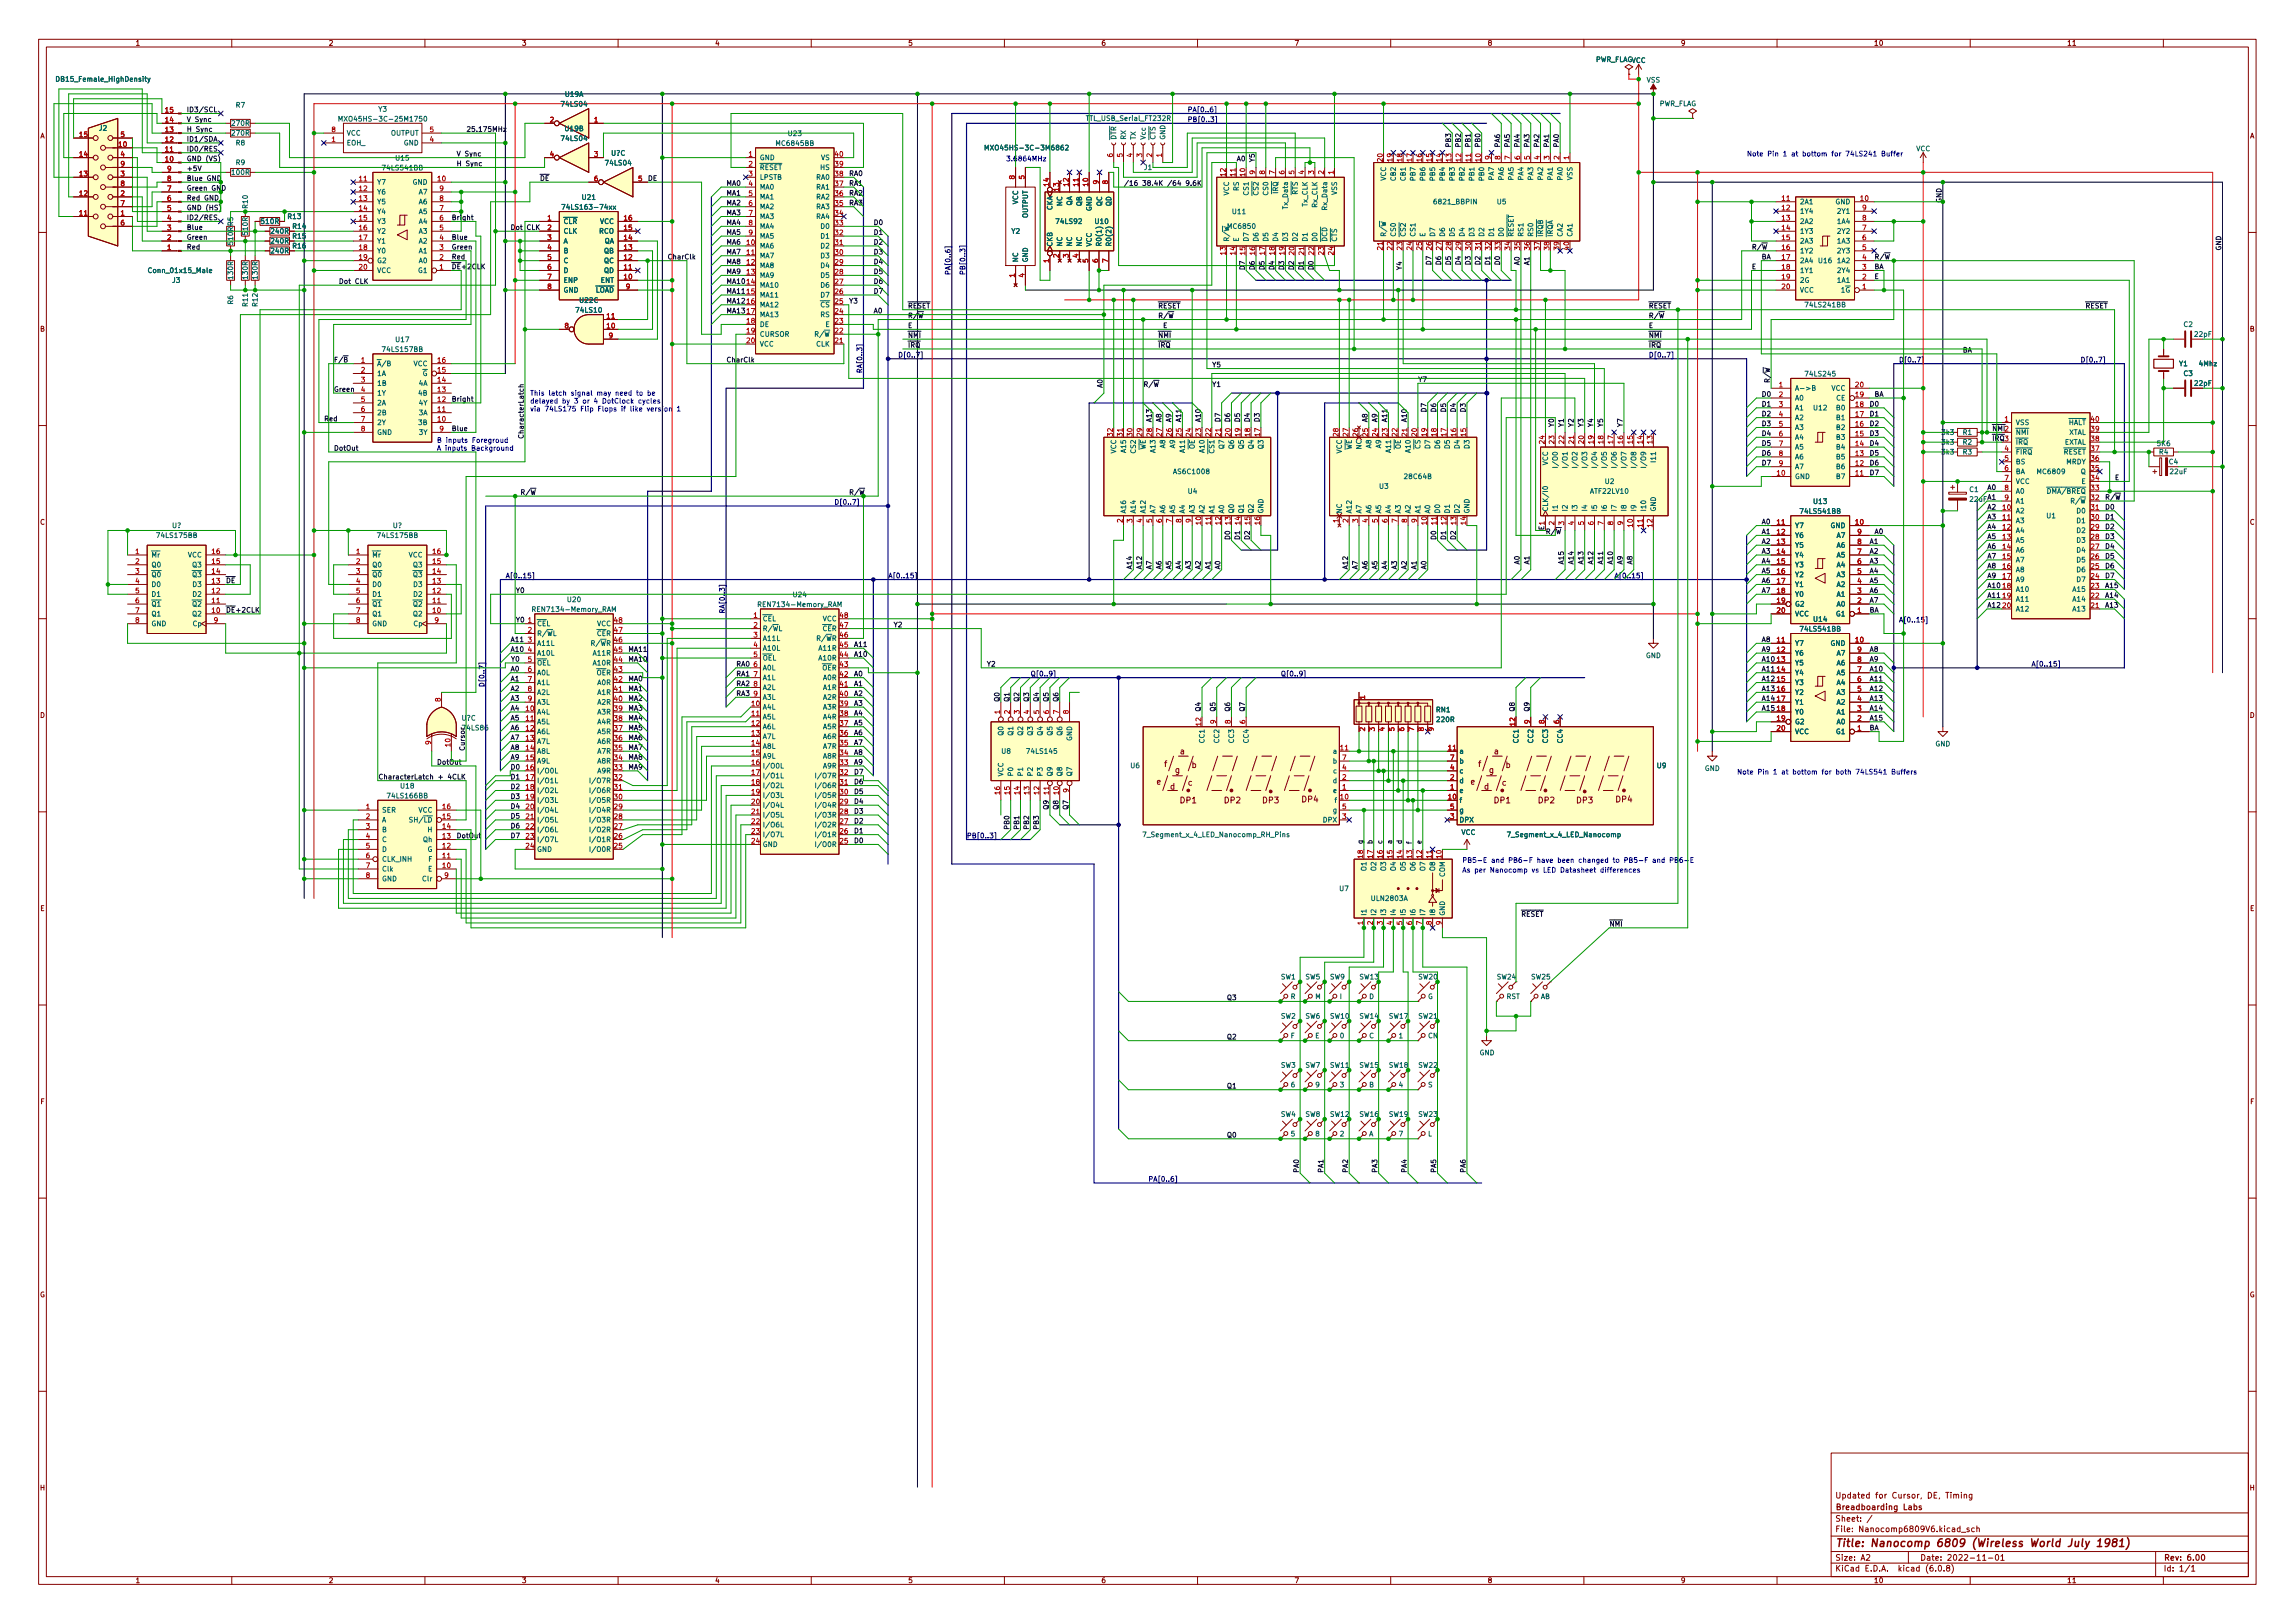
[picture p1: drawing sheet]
<svg xmlns="http://www.w3.org/2000/svg" width="594mm" height="420mm" viewBox="0 0 594 420" stroke-linecap="round" stroke-linejoin="round" font-family="sans-serif">
<defs><g id="words">
<text font-size="2.8" fill="#840000" x="475" y="400.5">Title: Nanocomp 6809 (Wireless World July 1981)</text>
<g font-size="2.1" fill="#840000">
<text x="305.5" y="195.2">a</text>
<text x="386.8" y="195.2">a</text>
<text x="299.4" y="203.1">e</text>
<text x="301.4" y="198.5">f</text>
<text x="304.2" y="200.1">g</text>
<text x="307.5" y="203.4">c</text>
<text x="308.5" y="198.8">b</text>
<text x="380.7" y="203.1">e</text>
<text x="382.7" y="198.5">f</text>
<text x="385.4" y="200.1">g</text>
<text x="388.8" y="203.4">c</text>
<text x="389.8" y="198.8">b</text>
<text x="302.9" y="204.4">d</text>
<text x="305.5" y="207.9">DP1</text>
<text x="317" y="207.9">DP2</text>
<text x="326.9" y="207.9">DP3</text>
<text x="337" y="207.7">DP4</text>
<text x="384.2" y="204.4">d</text>
<text x="386.8" y="207.9">DP1</text>
<text x="398.2" y="207.9">DP2</text>
<text x="408.1" y="207.9">DP3</text>
<text x="418.3" y="207.7">DP4</text>
<text x="475" y="387.9">Updated for Cursor, DE, Timing</text>
<text x="475" y="393.9">Sheet: /</text>
<text x="475" y="390.9">Breadboarding Labs</text>
<text x="475" y="396.6">File: Nanocomp6809V6.kicad_sch</text>
<text x="475" y="406.8">KiCad E.D.A. kicad (6.0.8)</text>
<text x="475" y="404">Size: A2</text>
<text x="497" y="404">Date: 2022-11-01</text>
<text x="560" y="404">Rev: 6.00</text>
<text x="560" y="406.8">Id: 1/1</text>
</g>
<g font-size="1.8" fill="#840000">
<text x="35" y="11.8">1</text>
<text x="85" y="11.8">2</text>
<text x="135" y="11.8">3</text>
<text x="185" y="11.8">4</text>
<text x="235" y="11.8">5</text>
<text x="285" y="11.8">6</text>
<text x="335" y="11.8">7</text>
<text x="385" y="11.8">8</text>
<text x="435" y="11.8">9</text>
<text x="485" y="11.8">10</text>
<text x="535" y="11.8">11</text>
<text x="10.3" y="35.8">A</text>
<text x="582.4" y="35.8">A</text>
<text x="10.3" y="85.8">B</text>
<text x="582.4" y="85.8">B</text>
<text x="10.3" y="135.8">C</text>
<text x="582.4" y="135.8">C</text>
<text x="10.3" y="185.8">D</text>
<text x="582.4" y="185.8">D</text>
<text x="10.4" y="235.8">E</text>
<text x="582.4" y="235.8">E</text>
<text x="10.4" y="285.8">F</text>
<text x="582.5" y="285.8">F</text>
<text x="10.3" y="335.8">G</text>
<text x="582.3" y="335.8">G</text>
<text x="10.3" y="385.8">H</text>
<text x="582.4" y="385.8">H</text>
<text x="35" y="409.8">1</text>
<text x="85" y="409.8">2</text>
<text x="135" y="409.8">3</text>
<text x="185" y="409.8">4</text>
<text x="235" y="409.8">5</text>
<text x="285" y="409.8">6</text>
<text x="335" y="409.8">7</text>
<text x="385" y="409.8">8</text>
<text x="435" y="409.8">9</text>
<text x="485" y="409.8">10</text>
<text x="535" y="409.8">11</text>
</g>
<g font-size="1.8" fill="#006464">
<text x="412.9" y="16">PWR_FLAGVCC</text>
<text x="15.2" y="21.1">DB15_Female_HighDensity</text>
<text x="426.2" y="21.4">VSS</text>
<text x="61.1" y="27.8">R7</text>
<text x="98" y="28.9">Y3</text>
<text x="145.5" y="27.6">74LS04</text>
<text x="146.3" y="25">U19A</text>
<text x="429.4" y="27.5">PWR_FLAG</text>
<text x="25.7" y="33.8">J2</text>
<text x="60.1" y="35.1">270R</text>
<text x="60.1" y="32.6">270R</text>
<text x="89.4" y="31.4">MXO45HS-3C-25M1750</text>
<text x="89.7" y="35.1">VCC</text>
<text x="101.2" y="35.1">OUTPUT</text>
<text x="146.3" y="33.9">U19B</text>
<text x="204.1" y="35.2">U23</text>
<text x="281.5" y="31.3">TTL_USB_Serial_FT232R</text>
<text x="61.1" y="37.6">R8</text>
<text x="89.7" y="37.6">EOH_</text>
<text x="102.5" y="41.6">U15</text>
<text x="104.5" y="37.6">GND</text>
<text x="145.5" y="36.5">74LS04</text>
<text x="158.2" y="40.3">U?C</text>
<text x="196.6" y="41.4">GND</text>
<text x="201.1" y="37.7">MC6845BB</text>
<text x="212.5" y="41.4">VS</text>
<text x="256.6" y="38.9">MXO45HS-3C-3M6862</text>
<text x="288.9" y="36.3" transform="rotate(-90 288.9 36.3)">~{DTR}</text>
<text x="291.5" y="36.3" transform="rotate(-90 291.5 36.3)">RX</text>
<text x="294" y="36.3" transform="rotate(-90 294 36.3)">TX</text>
<text x="296.5" y="36.3" transform="rotate(-90 296.5 36.3)">Vcc</text>
<text x="299.1" y="36.3" transform="rotate(-90 299.1 36.3)">~{CTS}</text>
<text x="301.6" y="36.3" transform="rotate(-90 301.6 36.3)">GND</text>
<text x="496" y="39.1">VCC</text>
<text x="60.1" y="45.3">100R</text>
<text x="61.1" y="42.7">R9</text>
<text x="97.5" y="47.8">Y7</text>
<text x="99.3" y="44.1">74LS541BB</text>
<text x="106.8" y="47.8">GND</text>
<text x="156.9" y="42.8">74LS04</text>
<text x="196.6" y="44">~{RESET}</text>
<text x="196.6" y="46.5">LPSTB</text>
<text x="211.3" y="46.5">RA0</text>
<text x="212.4" y="44">HS</text>
<text x="296.2" y="44">J1</text>
<text x="358.8" y="46.8" transform="rotate(-90 358.8 46.8)">VCC</text>
<text x="361.3" y="46.6" transform="rotate(-90 361.3 46.6)">CB2</text>
<text x="363.9" y="46.6" transform="rotate(-90 363.9 46.6)">CB1</text>
<text x="366.4" y="46.5" transform="rotate(-90 366.4 46.5)">PB7</text>
<text x="368.9" y="46.5" transform="rotate(-90 368.9 46.5)">PB6</text>
<text x="371.5" y="46.5" transform="rotate(-90 371.5 46.5)">PB5</text>
<text x="374" y="46.5" transform="rotate(-90 374 46.5)">PB4</text>
<text x="376.6" y="46.5" transform="rotate(-90 376.6 46.5)">PB3</text>
<text x="379.1" y="46.5" transform="rotate(-90 379.1 46.5)">PB2</text>
<text x="381.6" y="46.5" transform="rotate(-90 381.6 46.5)">PB1</text>
<text x="384.2" y="46.5" transform="rotate(-90 384.2 46.5)">PB0</text>
<text x="386.7" y="46.5" transform="rotate(-90 386.7 46.5)">PA7</text>
<text x="389.3" y="46.5" transform="rotate(-90 389.3 46.5)">PA6</text>
<text x="391.8" y="46.5" transform="rotate(-90 391.8 46.5)">PA5</text>
<text x="394.3" y="46.5" transform="rotate(-90 394.3 46.5)">PA4</text>
<text x="396.9" y="46.5" transform="rotate(-90 396.9 46.5)">PA3</text>
<text x="399.4" y="46.5" transform="rotate(-90 399.4 46.5)">PA2</text>
<text x="402" y="46.5" transform="rotate(-90 402 46.5)">PA1</text>
<text x="404.5" y="46.5" transform="rotate(-90 404.5 46.5)">PA0</text>
<text x="407" y="46.6" transform="rotate(-90 407 46.6)">VSS</text>
<text x="64.1" y="53.9" transform="rotate(-90 64.1 53.9)">R10</text>
<text x="97.5" y="50.3">Y6</text>
<text x="97.5" y="52.9">Y5</text>
<text x="108.5" y="52.9">A6</text>
<text x="108.5" y="50.3">A7</text>
<text x="150.8" y="51.7">U21</text>
<text x="196.6" y="49.1">MA0</text>
<text x="196.6" y="51.6">MA1</text>
<text x="211.3" y="51.6">RA2</text>
<text x="211.3" y="49.1">RA1</text>
<text x="263.5" y="52.9" transform="rotate(-90 263.5 52.9)">VCC</text>
<text x="275" y="53.3" transform="rotate(-90 275 53.3)">NC</text>
<text x="277.5" y="53.4" transform="rotate(-90 277.5 53.4)">QA</text>
<text x="280" y="53.4" transform="rotate(-90 280 53.4)">QB</text>
<text x="285.3" y="53.4" transform="rotate(-90 285.3 53.4)">QC</text>
<text x="287.7" y="53.4" transform="rotate(-90 287.7 53.4)">QD</text>
<text x="318.1" y="50.6" transform="rotate(-90 318.1 50.6)">VCC</text>
<text x="320.7" y="49.4" transform="rotate(-90 320.7 49.4)">RS</text>
<text x="323.2" y="50.3" transform="rotate(-90 323.2 50.3)">CS1</text>
<text x="325.8" y="51.7" transform="rotate(-90 325.8 51.7)">~{CS2}</text>
<text x="328.3" y="50.3" transform="rotate(-90 328.3 50.3)">CS0</text>
<text x="330.8" y="51.4" transform="rotate(-90 330.8 51.4)">~{IRQ}</text>
<text x="333.4" y="53.8" transform="rotate(-90 333.4 53.8)">Tx_Data</text>
<text x="335.9" y="51.8" transform="rotate(-90 335.9 51.8)">~{RTS}</text>
<text x="338.5" y="53.6" transform="rotate(-90 338.5 53.6)">Tx_CLK</text>
<text x="341" y="53.8" transform="rotate(-90 341 53.8)">Rx_CLK</text>
<text x="343.5" y="54" transform="rotate(-90 343.5 54)">Rx_Data</text>
<text x="346.1" y="50.4" transform="rotate(-90 346.1 50.4)">VSS</text>
<text x="371.5" y="52.9">6821_BBPIN</text>
<text x="387.6" y="52.9">U5</text>
<text x="465.8" y="52.9">2A1</text>
<text x="475.1" y="52.9">GND</text>
<text x="60.3" y="58.4" transform="rotate(-90 60.3 58.4)">R5</text>
<text x="67.7" y="58">510R</text>
<text x="74.6" y="56.7">R13</text>
<text x="75.8" y="59.2">R14</text>
<text x="97.5" y="55.4">Y4</text>
<text x="97.5" y="58">Y3</text>
<text x="108.5" y="58">A4</text>
<text x="108.5" y="55.4">A5</text>
<text x="145.8" y="58">~{CLR}</text>
<text x="146.5" y="54.3">74LS163-74xx</text>
<text x="155.3" y="58">VCC</text>
<text x="196.6" y="54.1">MA2</text>
<text x="196.6" y="56.7">MA3</text>
<text x="196.6" y="59.2">MA4</text>
<text x="211.3" y="56.7">RA4</text>
<text x="211.3" y="54.1">RA3</text>
<text x="212.6" y="59.2">D0</text>
<text x="266.1" y="56.5" transform="rotate(-90 266.1 56.5)">OUTPUT</text>
<text x="272.4" y="54.5" transform="rotate(-90 272.4 54.5)">CKA</text>
<text x="273.6" y="58">74LS92</text>
<text x="282.6" y="54.6" transform="rotate(-90 282.6 54.6)">GND</text>
<text x="283.5" y="58">U10</text>
<text x="318" y="59.2">MC6850</text>
<text x="319.1" y="55.4">U11</text>
<text x="465.8" y="55.3">1Y4</text>
<text x="465.8" y="58">2A2</text>
<text x="475.8" y="58">1A4</text>
<text x="475.9" y="55.3">2Y1</text>
<text x="60.3" y="63.2" transform="rotate(-90 60.3 63.2)">510R</text>
<text x="64.1" y="60.7" transform="rotate(-90 64.1 60.7)">510R</text>
<text x="70.3" y="65.6">240R</text>
<text x="70.3" y="60.5">240R</text>
<text x="70.3" y="63">240R</text>
<text x="75.8" y="64.3">R16</text>
<text x="75.8" y="61.8">R15</text>
<text x="97.5" y="60.5">Y2</text>
<text x="97.5" y="63">Y1</text>
<text x="97.5" y="65.6">Y0</text>
<text x="108.5" y="65.6">A1</text>
<text x="108.5" y="63">A2</text>
<text x="108.5" y="60.5">A3</text>
<text x="145.8" y="60.5">CLK</text>
<text x="145.8" y="63">A</text>
<text x="145.8" y="65.6">B</text>
<text x="155.1" y="60.5">RCO</text>
<text x="156.4" y="65.6">QB</text>
<text x="156.4" y="63">QA</text>
<text x="196.6" y="64.3">MA6</text>
<text x="196.6" y="61.8">MA5</text>
<text x="212.6" y="64.3">D2</text>
<text x="212.6" y="61.8">D1</text>
<text x="261.9" y="60.5">Y2</text>
<text x="272.4" y="63.9" transform="rotate(-90 272.4 63.9)">CKB</text>
<text x="275" y="63.9" transform="rotate(-90 275 63.9)">NC</text>
<text x="277.5" y="63.9" transform="rotate(-90 277.5 63.9)">NC</text>
<text x="280" y="63.9" transform="rotate(-90 280 63.9)">NC</text>
<text x="282.6" y="63.9" transform="rotate(-90 282.6 63.9)">VCC</text>
<text x="285.1" y="63.9" transform="rotate(-90 285.1 63.9)">R0(1)</text>
<text x="287.7" y="63.9" transform="rotate(-90 287.7 63.9)">R0(2)</text>
<text x="318.1" y="62.7" transform="rotate(-90 318.1 62.7)">R/~{W}</text>
<text x="320.7" y="62.7" transform="rotate(-90 320.7 62.7)">E</text>
<text x="323.2" y="62.7" transform="rotate(-90 323.2 62.7)">D7</text>
<text x="325.8" y="62.7" transform="rotate(-90 325.8 62.7)">D6</text>
<text x="328.3" y="62.7" transform="rotate(-90 328.3 62.7)">D5</text>
<text x="330.8" y="62.7" transform="rotate(-90 330.8 62.7)">D4</text>
<text x="333.4" y="62.7" transform="rotate(-90 333.4 62.7)">D3</text>
<text x="335.9" y="62.7" transform="rotate(-90 335.9 62.7)">D2</text>
<text x="338.5" y="62.7" transform="rotate(-90 338.5 62.7)">D1</text>
<text x="341" y="62.7" transform="rotate(-90 341 62.7)">D0</text>
<text x="343.5" y="62.7" transform="rotate(-90 343.5 62.7)">~{DCD}</text>
<text x="346.1" y="62.7" transform="rotate(-90 346.1 62.7)">~{CTS}</text>
<text x="358.8" y="61.4" transform="rotate(-90 358.8 61.4)">R/~{W}</text>
<text x="361.3" y="61.4" transform="rotate(-90 361.3 61.4)">CS0</text>
<text x="363.9" y="61.4" transform="rotate(-90 363.9 61.4)">~{CS2}</text>
<text x="366.4" y="61.4" transform="rotate(-90 366.4 61.4)">CS1</text>
<text x="368.9" y="61.4" transform="rotate(-90 368.9 61.4)">E</text>
<text x="371.5" y="61.4" transform="rotate(-90 371.5 61.4)">D7</text>
<text x="374" y="61.4" transform="rotate(-90 374 61.4)">D6</text>
<text x="376.6" y="61.4" transform="rotate(-90 376.6 61.4)">D5</text>
<text x="379.1" y="61.4" transform="rotate(-90 379.1 61.4)">D4</text>
<text x="381.6" y="61.4" transform="rotate(-90 381.6 61.4)">D3</text>
<text x="384.2" y="61.4" transform="rotate(-90 384.2 61.4)">D2</text>
<text x="386.7" y="61.4" transform="rotate(-90 386.7 61.4)">D1</text>
<text x="389.3" y="61.4" transform="rotate(-90 389.3 61.4)">D0</text>
<text x="391.8" y="61.4" transform="rotate(-90 391.8 61.4)">~{RESET}</text>
<text x="394.3" y="61.4" transform="rotate(-90 394.3 61.4)">RS1</text>
<text x="396.9" y="61.4" transform="rotate(-90 396.9 61.4)">RS0</text>
<text x="399.4" y="61.4" transform="rotate(-90 399.4 61.4)">~{IRQB}</text>
<text x="402" y="61.4" transform="rotate(-90 402 61.4)">~{IRQA}</text>
<text x="404.5" y="61.4" transform="rotate(-90 404.5 61.4)">CA2</text>
<text x="407" y="61.4" transform="rotate(-90 407 61.4)">CA1</text>
<text x="465.8" y="60.5">1Y3</text>
<text x="465.8" y="63">2A3</text>
<text x="465.8" y="65.6">1Y2</text>
<text x="475.8" y="63">1A3</text>
<text x="475.9" y="65.6">2Y3</text>
<text x="475.9" y="60.5">2Y2</text>
<text x="38.9" y="70.7">Conn_01x15_Male</text>
<text x="97.5" y="68.1">G2</text>
<text x="97.5" y="70.7">VCC</text>
<text x="108.4" y="70.7">G1</text>
<text x="108.5" y="68.1">A0</text>
<text x="145.8" y="68.1">C</text>
<text x="145.8" y="70.7">D</text>
<text x="156.4" y="70.7">QD</text>
<text x="156.4" y="68.1">QC</text>
<text x="196.6" y="66.8">MA7</text>
<text x="196.6" y="69.4">MA8</text>
<text x="196.6" y="71.9">MA9</text>
<text x="212.6" y="71.9">D5</text>
<text x="212.6" y="69.4">D4</text>
<text x="212.6" y="66.8">D3</text>
<text x="263.5" y="68" transform="rotate(-90 263.5 68)">NC</text>
<text x="266.1" y="68" transform="rotate(-90 266.1 68)">GND</text>
<text x="465.8" y="68.1">2A4</text>
<text x="465.8" y="70.7">1Y1</text>
<text x="470.8" y="68.1">U16</text>
<text x="475.8" y="68.1">1A2</text>
<text x="475.9" y="70.7">2Y4</text>
<text x="44.6" y="73.2">J3</text>
<text x="60.3" y="72.1" transform="rotate(-90 60.3 72.1)">130R</text>
<text x="64.1" y="72.1" transform="rotate(-90 64.1 72.1)">130R</text>
<text x="66.7" y="72.1" transform="rotate(-90 66.7 72.1)">130R</text>
<text x="145.8" y="73.2">ENP</text>
<text x="145.8" y="75.7">GND</text>
<text x="152.6" y="75.7">~{LOAD}</text>
<text x="155.5" y="73.2">ENT</text>
<text x="196.6" y="74.5">MA10</text>
<text x="196.6" y="77">MA11</text>
<text x="212.6" y="77">D7</text>
<text x="212.6" y="74.5">D6</text>
<text x="465.8" y="73.2">2G</text>
<text x="465.8" y="75.7">VCC</text>
<text x="475.3" y="75.7">1~{G}</text>
<text x="475.8" y="73.2">1A1</text>
<text x="60.3" y="78.8" transform="rotate(-90 60.3 78.8)">R6</text>
<text x="64.1" y="79.3" transform="rotate(-90 64.1 79.3)">R11</text>
<text x="66.7" y="79.3" transform="rotate(-90 66.7 79.3)">R12</text>
<text x="149.3" y="80.9">74LS10</text>
<text x="150.1" y="78.4">U22C</text>
<text x="196.6" y="79.5">MA12</text>
<text x="196.6" y="82.1">MA13</text>
<text x="211.1" y="79.5">~{CS}</text>
<text x="212.4" y="82.1">RS</text>
<text x="467.6" y="79.5">74LS241BB</text>
<text x="102.5" y="88.5">U17</text>
<text x="196.6" y="84.6">DE</text>
<text x="196.6" y="87.2">CURSOR</text>
<text x="196.6" y="89.7">VCC</text>
<text x="210.1" y="87.2">R/~{W}</text>
<text x="211.2" y="89.7">CLK</text>
<text x="213.7" y="84.6">E</text>
<text x="565.3" y="84.6">C2</text>
<text x="568.2" y="87.2">22pF</text>
<text x="97.5" y="94.8">~{A}/B</text>
<text x="99.3" y="91.1">74LS157BB</text>
<text x="107" y="94.8">VCC</text>
<text x="564.1" y="94.8">Y1</text>
<text x="569.3" y="94.8">4Mhz</text>
<text x="97.5" y="97.3">1A</text>
<text x="97.5" y="99.9">1B</text>
<text x="108.5" y="99.9">4A</text>
<text x="464.6" y="101.1">A-&gt;B</text>
<text x="467.6" y="97.4">74LS245</text>
<text x="474" y="101.1">VCC</text>
<text x="565.3" y="97.3">C3</text>
<text x="568.2" y="99.9">22pF</text>
<text x="97.5" y="102.4">1Y</text>
<text x="97.5" y="104.9">2A</text>
<text x="97.5" y="107.5">2B</text>
<text x="108.5" y="107.5">3A</text>
<text x="108.5" y="102.4">4B</text>
<text x="108.6" y="104.9">4Y</text>
<text x="464.6" y="103.7">A0</text>
<text x="464.6" y="106.2">A1</text>
<text x="469.5" y="106.2">U12</text>
<text x="475.3" y="103.7">CE</text>
<text x="475.5" y="106.2">B0</text>
<text x="97.5" y="110">2Y</text>
<text x="97.5" y="112.6">GND</text>
<text x="108.5" y="110">3B</text>
<text x="108.6" y="112.6">3Y</text>
<text x="464.6" y="108.8">A2</text>
<text x="464.6" y="111.3">A3</text>
<text x="464.6" y="113.8">A4</text>
<text x="475.5" y="113.8">B3</text>
<text x="475.5" y="111.3">B2</text>
<text x="475.5" y="108.8">B1</text>
<text x="502.7" y="112.6">3k3</text>
<text x="508.1" y="112.6">R1</text>
<text x="521.7" y="110">VSS</text>
<text x="521.7" y="112.6">~{NMI}</text>
<text x="533.9" y="110">~{HALT}</text>
<text x="535.4" y="112.6">XTAL</text>
<text x="288.9" y="117.4" transform="rotate(-90 288.9 117.4)">VCC</text>
<text x="291.5" y="117" transform="rotate(-90 291.5 117)">A15</text>
<text x="294" y="117.1" transform="rotate(-90 294 117.1)">CS2</text>
<text x="296.5" y="117.9" transform="rotate(-90 296.5 117.9)">~{WE}</text>
<text x="299.1" y="117" transform="rotate(-90 299.1 117)">A13</text>
<text x="301.6" y="116" transform="rotate(-90 301.6 116)">A8</text>
<text x="304.2" y="116" transform="rotate(-90 304.2 116)">A9</text>
<text x="306.7" y="117" transform="rotate(-90 306.7 117)">A11</text>
<text x="309.2" y="117.6" transform="rotate(-90 309.2 117.6)">~{OE}</text>
<text x="311.8" y="117" transform="rotate(-90 311.8 117)">A10</text>
<text x="314.3" y="118.5" transform="rotate(-90 314.3 118.5)">~{CS1}</text>
<text x="316.9" y="116.1" transform="rotate(-90 316.9 116.1)">Q7</text>
<text x="319.4" y="116.1" transform="rotate(-90 319.4 116.1)">Q6</text>
<text x="321.9" y="116.1" transform="rotate(-90 321.9 116.1)">Q5</text>
<text x="324.5" y="116.1" transform="rotate(-90 324.5 116.1)">Q4</text>
<text x="327" y="116.1" transform="rotate(-90 327 116.1)">Q3</text>
<text x="347.3" y="117.4" transform="rotate(-90 347.3 117.4)">VCC</text>
<text x="349.9" y="117.9" transform="rotate(-90 349.9 117.9)">~{WE}</text>
<text x="352.4" y="116.3" transform="rotate(-90 352.4 116.3)">NC</text>
<text x="355" y="116" transform="rotate(-90 355 116)">A8</text>
<text x="357.5" y="116" transform="rotate(-90 357.5 116)">A9</text>
<text x="360" y="117" transform="rotate(-90 360 117)">A11</text>
<text x="362.6" y="117.6" transform="rotate(-90 362.6 117.6)">~{OE}</text>
<text x="365.1" y="117" transform="rotate(-90 365.1 117)">A10</text>
<text x="367.7" y="117.5" transform="rotate(-90 367.7 117.5)">~{CS}</text>
<text x="370.2" y="116" transform="rotate(-90 370.2 116)">D7</text>
<text x="372.7" y="116" transform="rotate(-90 372.7 116)">D6</text>
<text x="375.3" y="116" transform="rotate(-90 375.3 116)">D5</text>
<text x="377.8" y="116" transform="rotate(-90 377.8 116)">D4</text>
<text x="380.4" y="116" transform="rotate(-90 380.4 116)">D3</text>
<text x="428.6" y="119.2" transform="rotate(-90 428.6 119.2)">I11</text>
<text x="464.6" y="116.4">A5</text>
<text x="464.6" y="118.9">A6</text>
<text x="475.5" y="118.9">B5</text>
<text x="475.5" y="116.4">B4</text>
<text x="502.7" y="115.1">3k3</text>
<text x="502.7" y="117.6">3k3</text>
<text x="508.1" y="115.1">R2</text>
<text x="508.1" y="117.6">R3</text>
<text x="521.7" y="115.1">~{IRQ}</text>
<text x="521.7" y="117.6">~{FIRQ}</text>
<text x="532.7" y="117.6">~{RESET}</text>
<text x="534.2" y="115.1">EXTAL</text>
<text x="558.4" y="115.5">5K6</text>
<text x="558.9" y="117.6">R4</text>
<text x="304.1" y="122.7">AS6C1008</text>
<text x="363.7" y="124">28C64B</text>
<text x="400.7" y="120.5" transform="rotate(-90 400.7 120.5)">VCC</text>
<text x="405.8" y="120.1" transform="rotate(-90 405.8 120.1)">I/O1</text>
<text x="413.4" y="120.1" transform="rotate(-90 413.4 120.1)">I/O4</text>
<text x="415.5" y="125.3">U2</text>
<text x="464.6" y="124">GND</text>
<text x="464.6" y="121.5">A7</text>
<text x="475.5" y="124">B7</text>
<text x="475.5" y="121.5">B6</text>
<text x="521.7" y="120.2">BS</text>
<text x="521.7" y="122.7">BA</text>
<text x="521.7" y="125.3">VCC</text>
<text x="527.6" y="122.7">MC6809</text>
<text x="534.8" y="120.2">MRDY</text>
<text x="538.6" y="122.7">Q</text>
<text x="538.8" y="125.3">E</text>
<text x="561.5" y="120.2">C4</text>
<text x="561.8" y="122.7">22uF</text>
<text x="307.6" y="127.8">U4</text>
<text x="357.1" y="126.5">U3</text>
<text x="411.8" y="127.8">ATF22LV10</text>
<text x="469.5" y="130.5">U13</text>
<text x="509.8" y="127.3">C1</text>
<text x="510" y="129.9">22uF</text>
<text x="521.7" y="127.8">A0</text>
<text x="521.7" y="130.3">A1</text>
<text x="529" y="127.8">~{DMA/BREQ}</text>
<text x="535.2" y="130.3">R/~{W}</text>
<text x="44.5" y="136.7">U?</text>
<text x="101.7" y="136.7">U?</text>
<text x="291.5" y="133" transform="rotate(-90 291.5 133)">A16</text>
<text x="294" y="133" transform="rotate(-90 294 133)">A14</text>
<text x="296.5" y="133" transform="rotate(-90 296.5 133)">A12</text>
<text x="299.1" y="133" transform="rotate(-90 299.1 133)">A7</text>
<text x="301.6" y="133" transform="rotate(-90 301.6 133)">A6</text>
<text x="304.2" y="133" transform="rotate(-90 304.2 133)">A5</text>
<text x="306.7" y="133" transform="rotate(-90 306.7 133)">A4</text>
<text x="309.2" y="133" transform="rotate(-90 309.2 133)">A3</text>
<text x="311.8" y="133" transform="rotate(-90 311.8 133)">A2</text>
<text x="314.3" y="133" transform="rotate(-90 314.3 133)">A1</text>
<text x="316.9" y="133" transform="rotate(-90 316.9 133)">A0</text>
<text x="319.4" y="133" transform="rotate(-90 319.4 133)">Q0</text>
<text x="321.9" y="133" transform="rotate(-90 321.9 133)">Q1</text>
<text x="324.5" y="133" transform="rotate(-90 324.5 133)">Q2</text>
<text x="327" y="133" transform="rotate(-90 327 133)">GND</text>
<text x="347.3" y="133" transform="rotate(-90 347.3 133)">NC</text>
<text x="349.9" y="133" transform="rotate(-90 349.9 133)">A12</text>
<text x="352.4" y="133" transform="rotate(-90 352.4 133)">A7</text>
<text x="355" y="133" transform="rotate(-90 355 133)">A6</text>
<text x="357.5" y="133" transform="rotate(-90 357.5 133)">A5</text>
<text x="360" y="133" transform="rotate(-90 360 133)">A4</text>
<text x="362.6" y="133" transform="rotate(-90 362.6 133)">A3</text>
<text x="365.1" y="133" transform="rotate(-90 365.1 133)">A2</text>
<text x="367.7" y="133" transform="rotate(-90 367.7 133)">A1</text>
<text x="370.2" y="133" transform="rotate(-90 370.2 133)">A0</text>
<text x="372.7" y="133" transform="rotate(-90 372.7 133)">D0</text>
<text x="375.3" y="133" transform="rotate(-90 375.3 133)">D1</text>
<text x="377.8" y="133" transform="rotate(-90 377.8 133)">D2</text>
<text x="380.4" y="133" transform="rotate(-90 380.4 133)">GND</text>
<text x="400.7" y="132.5" transform="rotate(-90 400.7 132.5)">CLK/I0</text>
<text x="403.2" y="132.5" transform="rotate(-90 403.2 132.5)">I1</text>
<text x="405.8" y="132.5" transform="rotate(-90 405.8 132.5)">I2</text>
<text x="408.3" y="132.5" transform="rotate(-90 408.3 132.5)">I3</text>
<text x="410.8" y="132.5" transform="rotate(-90 410.8 132.5)">I4</text>
<text x="413.4" y="132.5" transform="rotate(-90 413.4 132.5)">I5</text>
<text x="415.9" y="132.5" transform="rotate(-90 415.9 132.5)">I6</text>
<text x="418.5" y="132.5" transform="rotate(-90 418.5 132.5)">I7</text>
<text x="421" y="132.5" transform="rotate(-90 421 132.5)">I8</text>
<text x="423.5" y="132.5" transform="rotate(-90 423.5 132.5)">I9</text>
<text x="426.1" y="132.5" transform="rotate(-90 426.1 132.5)">I10</text>
<text x="428.6" y="132.5" transform="rotate(-90 428.6 132.5)">GND</text>
<text x="464.6" y="136.7">Y7</text>
<text x="466.3" y="133">74LS541BB</text>
<text x="473.8" y="136.7">GND</text>
<text x="521.7" y="132.9">A2</text>
<text x="521.7" y="135.4">A3</text>
<text x="521.7" y="138">A4</text>
<text x="529.8" y="134.2">U1</text>
<text x="537.7" y="138">D2</text>
<text x="537.7" y="135.4">D1</text>
<text x="537.7" y="132.9">D0</text>
<text x="40.9" y="139.2">74LS175BB</text>
<text x="98" y="139.2">74LS175BB</text>
<text x="464.6" y="139.2">Y6</text>
<text x="464.6" y="141.8">Y5</text>
<text x="475.5" y="141.8">A6</text>
<text x="475.5" y="139.2">A7</text>
<text x="521.7" y="140.5">A5</text>
<text x="521.7" y="143">A6</text>
<text x="537.7" y="143">D4</text>
<text x="537.7" y="140.5">D3</text>
<text x="39.1" y="144.3">~{Mr}</text>
<text x="39.1" y="146.9">Q0</text>
<text x="39.1" y="149.4">~{Q0}</text>
<text x="48.6" y="149.4">~{Q3}</text>
<text x="48.6" y="144.3">VCC</text>
<text x="50" y="146.9">Q3</text>
<text x="96.3" y="144.3">~{Mr}</text>
<text x="96.3" y="146.9">Q0</text>
<text x="96.3" y="149.4">~{Q0}</text>
<text x="105.7" y="149.4">~{Q3}</text>
<text x="105.7" y="144.3">VCC</text>
<text x="107.1" y="146.9">Q3</text>
<text x="464.6" y="144.3">Y4</text>
<text x="464.6" y="146.9">Y3</text>
<text x="464.6" y="149.4">Y2</text>
<text x="475.5" y="149.4">A3</text>
<text x="475.5" y="146.9">A4</text>
<text x="475.5" y="144.3">A5</text>
<text x="521.7" y="145.6">A7</text>
<text x="521.7" y="148.1">A8</text>
<text x="537.7" y="148.1">D6</text>
<text x="537.7" y="145.6">D5</text>
<text x="39.1" y="151.9">D0</text>
<text x="39.1" y="154.5">D1</text>
<text x="50.1" y="154.5">D2</text>
<text x="50.1" y="151.9">D3</text>
<text x="96.3" y="151.9">D0</text>
<text x="96.3" y="154.5">D1</text>
<text x="107.2" y="154.5">D2</text>
<text x="107.2" y="151.9">D3</text>
<text x="147" y="155.9">U20</text>
<text x="205.4" y="154.6">U24</text>
<text x="464.6" y="151.9">Y1</text>
<text x="464.6" y="154.5">Y0</text>
<text x="475.5" y="154.5">A1</text>
<text x="475.5" y="151.9">A2</text>
<text x="521.7" y="150.7">A9</text>
<text x="521.7" y="153.2">A10</text>
<text x="521.7" y="155.7">A11</text>
<text x="536.8" y="155.7">A14</text>
<text x="536.8" y="153.2">A15</text>
<text x="537.7" y="150.7">D7</text>
<text x="39.1" y="157">~{Q1}</text>
<text x="39.1" y="159.6">Q1</text>
<text x="48.6" y="157">~{Q2}</text>
<text x="50" y="159.6">Q2</text>
<text x="96.3" y="157">~{Q1}</text>
<text x="96.3" y="159.6">Q1</text>
<text x="105.7" y="157">~{Q2}</text>
<text x="107.1" y="159.6">Q2</text>
<text x="138.6" y="158.4">REN7134-Memory_RAM</text>
<text x="197" y="157.1">REN7134-Memory_RAM</text>
<text x="197.4" y="160.8">~{CE}L</text>
<text x="212.9" y="160.8">VCC</text>
<text x="464.6" y="157">G2</text>
<text x="464.6" y="159.6">VCC</text>
<text x="469.5" y="160.9">U14</text>
<text x="475.4" y="159.6">G1</text>
<text x="475.5" y="157">A0</text>
<text x="521.7" y="158.3">A12</text>
<text x="536.8" y="158.3">A13</text>
<text x="39.1" y="162.1">GND</text>
<text x="50" y="162.1">Cp</text>
<text x="96.3" y="162.1">GND</text>
<text x="107.1" y="162.1">Cp</text>
<text x="138.9" y="162.1">~{CE}L</text>
<text x="138.9" y="164.6">R/~{W}L</text>
<text x="138.9" y="167.2">A11L</text>
<text x="152.2" y="167.2">R/~{W}R</text>
<text x="153.1" y="164.6">~{CE}R</text>
<text x="154.5" y="162.1">VCC</text>
<text x="197.4" y="163.4">R/~{W}L</text>
<text x="197.4" y="165.9">A11L</text>
<text x="210.6" y="165.9">R/~{W}R</text>
<text x="211.6" y="163.4">~{CE}R</text>
<text x="464.6" y="167.2">Y7</text>
<text x="466.3" y="163.5">74LS541BB</text>
<text x="473.8" y="167.2">GND</text>
<text x="138.9" y="169.7">A10L</text>
<text x="138.9" y="172.3">~{OE}L</text>
<text x="153.7" y="172.3">A10R</text>
<text x="153.7" y="169.7">A11R</text>
<text x="197.4" y="168.4">A10L</text>
<text x="197.4" y="171">~{OE}L</text>
<text x="197.4" y="173.5">A0L</text>
<text x="211.5" y="173.5">~{OE}R</text>
<text x="212.1" y="171">A10R</text>
<text x="212.1" y="168.4">A11R</text>
<text x="426" y="170.3">GND</text>
<text x="464.6" y="169.7">Y6</text>
<text x="464.6" y="172.3">Y5</text>
<text x="475.5" y="172.3">A6</text>
<text x="475.5" y="169.7">A7</text>
<text x="138.9" y="174.8">A0L</text>
<text x="138.9" y="177.3">A1L</text>
<text x="138.9" y="179.9">A2L</text>
<text x="153" y="174.8">~{OE}R</text>
<text x="154.7" y="179.9">A1R</text>
<text x="154.7" y="177.3">A0R</text>
<text x="197.4" y="176.1">A1L</text>
<text x="197.4" y="178.6">A2L</text>
<text x="213.1" y="178.6">A1R</text>
<text x="213.1" y="176.1">A0R</text>
<text x="464.6" y="174.8">Y4</text>
<text x="464.6" y="177.3">Y3</text>
<text x="464.6" y="179.9">Y2</text>
<text x="475.5" y="179.9">A3</text>
<text x="475.5" y="177.3">A4</text>
<text x="475.5" y="174.8">A5</text>
<text x="138.9" y="185">A4L</text>
<text x="138.9" y="182.4">A3L</text>
<text x="154.7" y="185">A3R</text>
<text x="154.7" y="182.4">A2R</text>
<text x="197.4" y="183.7">A4L</text>
<text x="197.4" y="181.1">A3L</text>
<text x="213.1" y="183.7">A3R</text>
<text x="213.1" y="181.1">A2R</text>
<text x="371.8" y="184.4">RN1</text>
<text x="464.6" y="182.4">Y1</text>
<text x="464.6" y="185">Y0</text>
<text x="475.5" y="185">A1</text>
<text x="475.5" y="182.4">A2</text>
<text x="119.5" y="186.5">U?C</text>
<text x="138.9" y="187.5">A5L</text>
<text x="138.9" y="190">A6L</text>
<text x="154.7" y="190">A5R</text>
<text x="154.7" y="187.5">A4R</text>
<text x="197.4" y="186.2">A5L</text>
<text x="197.4" y="188.8">A6L</text>
<text x="197.4" y="191.3">A7L</text>
<text x="213.1" y="191.3">A6R</text>
<text x="213.1" y="188.8">A5R</text>
<text x="213.1" y="186.2">A4R</text>
<text x="259.7" y="190.2" transform="rotate(-90 259.7 190.2)">Q0</text>
<text x="262.3" y="190.2" transform="rotate(-90 262.3 190.2)">Q1</text>
<text x="264.8" y="190.2" transform="rotate(-90 264.8 190.2)">Q2</text>
<text x="267.3" y="190.2" transform="rotate(-90 267.3 190.2)">Q3</text>
<text x="269.9" y="190.2" transform="rotate(-90 269.9 190.2)">Q4</text>
<text x="272.4" y="190.2" transform="rotate(-90 272.4 190.2)">Q5</text>
<text x="275" y="190.2" transform="rotate(-90 275 190.2)">Q6</text>
<text x="277.5" y="191.8" transform="rotate(-90 277.5 191.8)">GND</text>
<text x="372" y="186.9">220R</text>
<text x="464.6" y="187.5">G2</text>
<text x="464.6" y="190">VCC</text>
<text x="475.4" y="190">G1</text>
<text x="475.5" y="187.5">A0</text>
<text x="138.9" y="192.6">A7L</text>
<text x="138.9" y="195.1">A8L</text>
<text x="138.9" y="197.7">A9L</text>
<text x="154.7" y="197.7">A8R</text>
<text x="154.7" y="195.1">A7R</text>
<text x="154.7" y="192.6">A6R</text>
<text x="197.4" y="193.8">A8L</text>
<text x="197.4" y="196.4">A9L</text>
<text x="213.1" y="196.4">A8R</text>
<text x="213.1" y="193.8">A7R</text>
<text x="259.3" y="195.1">U8</text>
<text x="266.1" y="195.1">74LS145</text>
<text x="311.8" y="192.2" transform="rotate(-90 311.8 192.2)">CC1</text>
<text x="315.6" y="192.2" transform="rotate(-90 315.6 192.2)">CC2</text>
<text x="319.4" y="192.2" transform="rotate(-90 319.4 192.2)">CC3</text>
<text x="323.2" y="192.2" transform="rotate(-90 323.2 192.2)">CC4</text>
<text x="345.1" y="197.7">b</text>
<text x="345.2" y="195.1">a</text>
<text x="377.7" y="195.1">a</text>
<text x="377.7" y="197.7">b</text>
<text x="393.1" y="192.2" transform="rotate(-90 393.1 192.2)">CC1</text>
<text x="396.9" y="192.2" transform="rotate(-90 396.9 192.2)">CC2</text>
<text x="400.7" y="192.2" transform="rotate(-90 400.7 192.2)">CC3</text>
<text x="404.5" y="192.2" transform="rotate(-90 404.5 192.2)">CC4</text>
<text x="501" y="193.2">GND</text>
<text x="138.9" y="200.2">I/O0L</text>
<text x="138.9" y="202.7">I/O1L</text>
<text x="153.6" y="202.7">I/O7R</text>
<text x="154.7" y="200.2">A9R</text>
<text x="197.4" y="198.9">I/O0L</text>
<text x="197.4" y="201.5">I/O1L</text>
<text x="212" y="201.5">I/O7R</text>
<text x="213.1" y="198.9">A9R</text>
<text x="259.7" y="201.1" transform="rotate(-90 259.7 201.1)">VCC</text>
<text x="262.3" y="201.1" transform="rotate(-90 262.3 201.1)">P0</text>
<text x="264.8" y="201.1" transform="rotate(-90 264.8 201.1)">P1</text>
<text x="267.3" y="201.1" transform="rotate(-90 267.3 201.1)">P2</text>
<text x="269.9" y="201.1" transform="rotate(-90 269.9 201.1)">P3</text>
<text x="272.4" y="201.1" transform="rotate(-90 272.4 201.1)">Q9</text>
<text x="275" y="201.1" transform="rotate(-90 275 201.1)">Q8</text>
<text x="277.5" y="201.1" transform="rotate(-90 277.5 201.1)">Q7</text>
<text x="292.7" y="198.8">U6</text>
<text x="345.1" y="202.7">d</text>
<text x="345.2" y="200.2">c</text>
<text x="377.7" y="202.7">d</text>
<text x="377.7" y="200.2">c</text>
<text x="429" y="198.8">U9</text>
<text x="441.3" y="199.6">GND</text>
<text x="100.5" y="206.7">74LS166BB</text>
<text x="103.8" y="204.1">U18</text>
<text x="138.9" y="205.3">I/O2L</text>
<text x="138.9" y="207.8">I/O3L</text>
<text x="153.6" y="207.8">I/O5R</text>
<text x="153.6" y="205.3">I/O6R</text>
<text x="197.4" y="204">I/O2L</text>
<text x="197.4" y="206.5">I/O3L</text>
<text x="197.4" y="209.1">I/O4L</text>
<text x="212" y="209.1">I/O4R</text>
<text x="212" y="206.5">I/O5R</text>
<text x="212" y="204">I/O6R</text>
<text x="345.2" y="205.3">e</text>
<text x="345.6" y="207.8">f</text>
<text x="377.7" y="205.3">e</text>
<text x="377.7" y="207.8">f</text>
<text x="98.8" y="210.4">SER</text>
<text x="98.8" y="212.9">A</text>
<text x="98.8" y="215.4">B</text>
<text x="105.3" y="212.9">SH/~{LD}</text>
<text x="108.3" y="210.4">VCC</text>
<text x="110.7" y="215.4">H</text>
<text x="138.9" y="210.4">I/O4L</text>
<text x="138.9" y="212.9">I/O5L</text>
<text x="138.9" y="215.4">I/O6L</text>
<text x="153.6" y="215.4">I/O2R</text>
<text x="153.6" y="212.9">I/O3R</text>
<text x="153.6" y="210.4">I/O4R</text>
<text x="197.4" y="211.6">I/O5L</text>
<text x="197.4" y="214.2">I/O6L</text>
<text x="212" y="214.2">I/O2R</text>
<text x="212" y="211.6">I/O3R</text>
<text x="342.6" y="212.9">DPX</text>
<text x="345.1" y="210.4">g</text>
<text x="377.7" y="212.9">DPX</text>
<text x="377.7" y="210.4">g</text>
<text x="98.8" y="218">C</text>
<text x="98.8" y="220.5">D</text>
<text x="109.6" y="218">Qh</text>
<text x="110.6" y="220.5">G</text>
<text x="138.9" y="218">I/O7L</text>
<text x="138.9" y="220.5">GND</text>
<text x="153.6" y="220.5">I/O0R</text>
<text x="153.6" y="218">I/O1R</text>
<text x="197.4" y="216.7">I/O7L</text>
<text x="197.4" y="219.2">GND</text>
<text x="212" y="219.2">I/O0R</text>
<text x="212" y="216.7">I/O1R</text>
<text x="296.7" y="216.7">7_Segment_x_4_LED_Nanocomp_RH_Pins</text>
<text x="378.2" y="216.1">VCC</text>
<text x="390.8" y="216.7">7_Segment_x_4_LED_Nanocomp</text>
<text x="98.8" y="223.1">CLK_INH</text>
<text x="98.8" y="225.6">Clk</text>
<text x="110.8" y="225.6">E</text>
<text x="110.9" y="223.1">F</text>
<text x="353.7" y="225.3" transform="rotate(-90 353.7 225.3)">O1</text>
<text x="356.2" y="225.3" transform="rotate(-90 356.2 225.3)">O2</text>
<text x="358.8" y="225.3" transform="rotate(-90 358.8 225.3)">O3</text>
<text x="361.3" y="225.3" transform="rotate(-90 361.3 225.3)">O4</text>
<text x="363.9" y="225.3" transform="rotate(-90 363.9 225.3)">O5</text>
<text x="366.4" y="225.3" transform="rotate(-90 366.4 225.3)">O6</text>
<text x="368.9" y="225.3" transform="rotate(-90 368.9 225.3)">O7</text>
<text x="371.5" y="225.3" transform="rotate(-90 371.5 225.3)">O8</text>
<text x="374" y="227.1" transform="rotate(-90 374 227.1)">COM</text>
<text x="98.8" y="228.1">GND</text>
<text x="109.6" y="228.1">Clr</text>
<text x="346.8" y="230.7">U7</text>
<text x="355.2" y="233.2">ULN2803A</text>
<text x="353.7" y="237.2" transform="rotate(-90 353.7 237.2)">I1</text>
<text x="356.2" y="237.2" transform="rotate(-90 356.2 237.2)">I2</text>
<text x="358.8" y="237.2" transform="rotate(-90 358.8 237.2)">I3</text>
<text x="361.3" y="237.2" transform="rotate(-90 361.3 237.2)">I4</text>
<text x="363.9" y="237.2" transform="rotate(-90 363.9 237.2)">I5</text>
<text x="366.4" y="237.2" transform="rotate(-90 366.4 237.2)">I6</text>
<text x="368.9" y="237.2" transform="rotate(-90 368.9 237.2)">I7</text>
<text x="371.5" y="237.2" transform="rotate(-90 371.5 237.2)">I8</text>
<text x="374" y="237.2" transform="rotate(-90 374 237.2)">GND</text>
<text x="331.6" y="253.5">SW1</text>
<text x="337.9" y="253.5">SW5</text>
<text x="344.3" y="253.5">SW9</text>
<text x="387.6" y="253.5">SW24</text>
<text x="396.5" y="253.5">SW25</text>
<text x="331.6" y="263.7">SW2</text>
<text x="334.1" y="258.6">R</text>
<text x="337.9" y="263.7">SW6</text>
<text x="340.4" y="258.6">M</text>
<text x="344.4" y="263.7">SW10</text>
<text x="346.8" y="258.6">I</text>
<text x="352" y="263.7">SW14</text>
<text x="354.4" y="258.6">D</text>
<text x="359.6" y="263.7">SW17</text>
<text x="367.2" y="263.7">SW21</text>
<text x="369.6" y="258.6">G</text>
<text x="389.9" y="258.6">RST</text>
<text x="398.8" y="258.6">AB</text>
<text x="334.1" y="268.8">F</text>
<text x="340.4" y="268.8">E</text>
<text x="346.9" y="268.8">0</text>
<text x="354.4" y="268.8">C</text>
<text x="362.1" y="268.8">1</text>
<text x="369.7" y="268.8">CN</text>
<text x="383" y="273.2">GND</text>
<text x="331.6" y="276.4">SW3</text>
<text x="334.2" y="281.5">6</text>
<text x="337.9" y="276.4">SW7</text>
<text x="340.6" y="281.5">9</text>
<text x="344.4" y="276.4">SW11</text>
<text x="346.9" y="281.5">3</text>
<text x="352" y="276.4">SW15</text>
<text x="354.4" y="281.5">B</text>
<text x="359.6" y="276.4">SW18</text>
<text x="362.1" y="281.5">4</text>
<text x="367.2" y="276.4">SW22</text>
<text x="369.7" y="281.5">S</text>
<text x="331.6" y="289.1">SW4</text>
<text x="337.9" y="289.1">SW8</text>
<text x="344.4" y="289.1">SW12</text>
<text x="352" y="289.1">SW16</text>
<text x="359.6" y="289.1">SW19</text>
<text x="367.2" y="289.1">SW23</text>
<text x="334.2" y="294.2">5</text>
<text x="340.6" y="294.2">8</text>
<text x="346.9" y="294.2">2</text>
<text x="354.3" y="294.2">A</text>
<text x="362.1" y="294.2">7</text>
<text x="369.6" y="294.2">L</text>
</g>
<g font-size="1.8" fill="#a90000">
<text x="42.8" y="29.1">15</text>
<text x="20.6" y="35.5">15</text>
<text x="31.3" y="35.5">5</text>
<text x="42.8" y="34.2">13</text>
<text x="42.8" y="31.7">14</text>
<text x="85.9" y="34.2">8</text>
<text x="111.3" y="34.2">5</text>
<text x="142.4" y="31.7">2</text>
<text x="153.8" y="31.7">1</text>
<text x="20.6" y="40.6">14</text>
<text x="30.8" y="38">10</text>
<text x="31.3" y="40.6">4</text>
<text x="42.8" y="41.8">10</text>
<text x="42.8" y="39.3">11</text>
<text x="42.8" y="36.7">12</text>
<text x="85.9" y="36.7">1</text>
<text x="111.3" y="36.7">4</text>
<text x="142.4" y="40.6">4</text>
<text x="153.8" y="40.6">3</text>
<text x="193.8" y="40.6">1</text>
<text x="216.2" y="40.6">40</text>
<text x="288" y="40.7" transform="rotate(-90 288 40.7)">6</text>
<text x="290.6" y="40.7" transform="rotate(-90 290.6 40.7)">5</text>
<text x="293.1" y="40.7" transform="rotate(-90 293.1 40.7)">4</text>
<text x="295.7" y="40.7" transform="rotate(-90 295.7 40.7)">3</text>
<text x="298.2" y="40.7" transform="rotate(-90 298.2 40.7)">2</text>
<text x="300.7" y="40.7" transform="rotate(-90 300.7 40.7)">1</text>
<text x="357.9" y="41.8" transform="rotate(-90 357.9 41.8)">20</text>
<text x="360.4" y="41.8" transform="rotate(-90 360.4 41.8)">19</text>
<text x="363" y="41.8" transform="rotate(-90 363 41.8)">18</text>
<text x="365.5" y="41.8" transform="rotate(-90 365.5 41.8)">17</text>
<text x="368" y="41.8" transform="rotate(-90 368 41.8)">16</text>
<text x="370.6" y="41.8" transform="rotate(-90 370.6 41.8)">15</text>
<text x="373.1" y="41.8" transform="rotate(-90 373.1 41.8)">14</text>
<text x="375.7" y="41.8" transform="rotate(-90 375.7 41.8)">13</text>
<text x="378.2" y="41.8" transform="rotate(-90 378.2 41.8)">12</text>
<text x="380.7" y="41.8" transform="rotate(-90 380.7 41.8)">11</text>
<text x="383.3" y="41.8" transform="rotate(-90 383.3 41.8)">10</text>
<text x="385.8" y="41.3" transform="rotate(-90 385.8 41.3)">9</text>
<text x="388.4" y="41.3" transform="rotate(-90 388.4 41.3)">8</text>
<text x="390.9" y="41.3" transform="rotate(-90 390.9 41.3)">7</text>
<text x="393.4" y="41.3" transform="rotate(-90 393.4 41.3)">6</text>
<text x="396" y="41.3" transform="rotate(-90 396 41.3)">5</text>
<text x="398.5" y="41.3" transform="rotate(-90 398.5 41.3)">4</text>
<text x="401.1" y="41.3" transform="rotate(-90 401.1 41.3)">3</text>
<text x="403.6" y="41.3" transform="rotate(-90 403.6 41.3)">2</text>
<text x="406.1" y="41.3" transform="rotate(-90 406.1 41.3)">1</text>
<text x="20.6" y="45.6">13</text>
<text x="31.3" y="45.6">3</text>
<text x="31.3" y="43.1">9</text>
<text x="43.3" y="46.9">8</text>
<text x="43.3" y="44.4">9</text>
<text x="93" y="46.9">11</text>
<text x="113.3" y="46.9">10</text>
<text x="153.8" y="46.9">6</text>
<text x="165.2" y="46.9">5</text>
<text x="193.8" y="43.1">2</text>
<text x="193.8" y="45.6">3</text>
<text x="216.2" y="45.6">38</text>
<text x="216.2" y="43.1">39</text>
<text x="262.6" y="46.4" transform="rotate(-90 262.6 46.4)">8</text>
<text x="265.2" y="46.4" transform="rotate(-90 265.2 46.4)">5</text>
<text x="284.4" y="47.7" transform="rotate(-90 284.4 47.7)">9</text>
<text x="286.8" y="47.7" transform="rotate(-90 286.8 47.7)">8</text>
<text x="317.2" y="45.6" transform="rotate(-90 317.2 45.6)">12</text>
<text x="319.8" y="45.6" transform="rotate(-90 319.8 45.6)">11</text>
<text x="322.3" y="45.6" transform="rotate(-90 322.3 45.6)">10</text>
<text x="324.9" y="45.1" transform="rotate(-90 324.9 45.1)">9</text>
<text x="327.4" y="45.1" transform="rotate(-90 327.4 45.1)">8</text>
<text x="329.9" y="45.1" transform="rotate(-90 329.9 45.1)">7</text>
<text x="332.5" y="45.1" transform="rotate(-90 332.5 45.1)">6</text>
<text x="335" y="45.1" transform="rotate(-90 335 45.1)">5</text>
<text x="337.6" y="45.1" transform="rotate(-90 337.6 45.1)">4</text>
<text x="340.1" y="45.1" transform="rotate(-90 340.1 45.1)">3</text>
<text x="342.6" y="45.1" transform="rotate(-90 342.6 45.1)">2</text>
<text x="345.2" y="45.1" transform="rotate(-90 345.2 45.1)">1</text>
<text x="20.6" y="50.7">12</text>
<text x="31.3" y="50.7">2</text>
<text x="31.3" y="53.3">7</text>
<text x="31.3" y="48.2">8</text>
<text x="43.3" y="52">6</text>
<text x="43.3" y="49.4">7</text>
<text x="93" y="49.4">12</text>
<text x="93" y="52">13</text>
<text x="113.8" y="52">8</text>
<text x="113.8" y="49.4">9</text>
<text x="193.8" y="48.2">4</text>
<text x="193.8" y="50.7">5</text>
<text x="193.8" y="53.3">6</text>
<text x="216.2" y="53.3">35</text>
<text x="216.2" y="50.7">36</text>
<text x="216.2" y="48.2">37</text>
<text x="271.5" y="48.1" transform="rotate(-90 271.5 48.1)">14</text>
<text x="274.1" y="49.4" transform="rotate(-90 274.1 49.4)">13</text>
<text x="276.6" y="48.1" transform="rotate(-90 276.6 48.1)">12</text>
<text x="279.1" y="48.1" transform="rotate(-90 279.1 48.1)">11</text>
<text x="281.7" y="48.1" transform="rotate(-90 281.7 48.1)">10</text>
<text x="461.3" y="52">11</text>
<text x="481.6" y="52">10</text>
<text x="20.6" y="55.8">11</text>
<text x="31.3" y="55.8">1</text>
<text x="31.3" y="58.3">6</text>
<text x="43.3" y="59.6">3</text>
<text x="43.3" y="57.1">4</text>
<text x="43.3" y="54.5">5</text>
<text x="93" y="54.5">14</text>
<text x="93" y="57.1">15</text>
<text x="93" y="59.6">16</text>
<text x="113.8" y="59.6">5</text>
<text x="113.8" y="57.1">6</text>
<text x="113.8" y="54.5">7</text>
<text x="141.7" y="57.1">1</text>
<text x="141.7" y="59.6">2</text>
<text x="161.6" y="59.6">15</text>
<text x="161.6" y="57.1">16</text>
<text x="193.8" y="55.8">7</text>
<text x="193.8" y="58.3">8</text>
<text x="216.2" y="58.3">33</text>
<text x="216.2" y="55.8">34</text>
<text x="461.3" y="54.4">12</text>
<text x="461.3" y="57.1">13</text>
<text x="461.3" y="59.6">14</text>
<text x="482.1" y="59.6">7</text>
<text x="482.1" y="57.1">8</text>
<text x="482.1" y="54.4">9</text>
<text x="43.3" y="64.7">1</text>
<text x="43.3" y="62.1">2</text>
<text x="93" y="62.1">17</text>
<text x="93" y="64.7">18</text>
<text x="113.8" y="64.7">3</text>
<text x="113.8" y="62.1">4</text>
<text x="141.7" y="62.1">3</text>
<text x="141.7" y="64.7">4</text>
<text x="161.6" y="64.7">13</text>
<text x="161.6" y="62.1">14</text>
<text x="193.3" y="63.4">10</text>
<text x="193.3" y="66">11</text>
<text x="193.8" y="60.9">9</text>
<text x="216.2" y="66">30</text>
<text x="216.2" y="63.4">31</text>
<text x="216.2" y="60.9">32</text>
<text x="317.2" y="65.9" transform="rotate(-90 317.2 65.9)">13</text>
<text x="319.8" y="65.9" transform="rotate(-90 319.8 65.9)">14</text>
<text x="322.3" y="65.9" transform="rotate(-90 322.3 65.9)">15</text>
<text x="324.9" y="65.9" transform="rotate(-90 324.9 65.9)">16</text>
<text x="327.4" y="65.9" transform="rotate(-90 327.4 65.9)">17</text>
<text x="329.9" y="65.9" transform="rotate(-90 329.9 65.9)">18</text>
<text x="332.5" y="65.9" transform="rotate(-90 332.5 65.9)">19</text>
<text x="335" y="65.9" transform="rotate(-90 335 65.9)">20</text>
<text x="337.6" y="65.9" transform="rotate(-90 337.6 65.9)">21</text>
<text x="340.1" y="65.9" transform="rotate(-90 340.1 65.9)">22</text>
<text x="342.6" y="65.9" transform="rotate(-90 342.6 65.9)">23</text>
<text x="345.2" y="65.9" transform="rotate(-90 345.2 65.9)">24</text>
<text x="357.9" y="64.7" transform="rotate(-90 357.9 64.7)">21</text>
<text x="360.4" y="64.7" transform="rotate(-90 360.4 64.7)">22</text>
<text x="363" y="64.7" transform="rotate(-90 363 64.7)">23</text>
<text x="365.5" y="64.7" transform="rotate(-90 365.5 64.7)">24</text>
<text x="368" y="64.7" transform="rotate(-90 368 64.7)">25</text>
<text x="370.6" y="64.7" transform="rotate(-90 370.6 64.7)">26</text>
<text x="373.1" y="64.7" transform="rotate(-90 373.1 64.7)">27</text>
<text x="375.7" y="64.7" transform="rotate(-90 375.7 64.7)">28</text>
<text x="378.2" y="64.7" transform="rotate(-90 378.2 64.7)">29</text>
<text x="380.7" y="64.7" transform="rotate(-90 380.7 64.7)">30</text>
<text x="383.3" y="64.7" transform="rotate(-90 383.3 64.7)">31</text>
<text x="385.8" y="64.7" transform="rotate(-90 385.8 64.7)">32</text>
<text x="388.4" y="64.7" transform="rotate(-90 388.4 64.7)">33</text>
<text x="390.9" y="64.7" transform="rotate(-90 390.9 64.7)">34</text>
<text x="393.4" y="64.7" transform="rotate(-90 393.4 64.7)">35</text>
<text x="396" y="64.7" transform="rotate(-90 396 64.7)">36</text>
<text x="398.5" y="64.7" transform="rotate(-90 398.5 64.7)">37</text>
<text x="401.1" y="64.7" transform="rotate(-90 401.1 64.7)">38</text>
<text x="403.6" y="64.7" transform="rotate(-90 403.6 64.7)">39</text>
<text x="406.1" y="64.7" transform="rotate(-90 406.1 64.7)">40</text>
<text x="461.3" y="62.1">15</text>
<text x="461.3" y="64.7">16</text>
<text x="482.1" y="64.7">5</text>
<text x="482.1" y="62.1">6</text>
<text x="93" y="67.2">19</text>
<text x="93" y="69.8">20</text>
<text x="113.8" y="69.8">1</text>
<text x="113.8" y="67.2">2</text>
<text x="141.7" y="67.2">5</text>
<text x="141.7" y="69.8">6</text>
<text x="161.6" y="69.8">11</text>
<text x="161.6" y="67.2">12</text>
<text x="193.3" y="68.5">12</text>
<text x="193.3" y="71">13</text>
<text x="216.2" y="71">28</text>
<text x="216.2" y="68.5">29</text>
<text x="262.6" y="71.8" transform="rotate(-90 262.6 71.8)">1</text>
<text x="265.2" y="71.8" transform="rotate(-90 265.2 71.8)">4</text>
<text x="271.5" y="68" transform="rotate(-90 271.5 68)">1</text>
<text x="274.1" y="66.7" transform="rotate(-90 274.1 66.7)">2</text>
<text x="276.6" y="66.7" transform="rotate(-90 276.6 66.7)">3</text>
<text x="279.1" y="66.7" transform="rotate(-90 279.1 66.7)">4</text>
<text x="281.7" y="68" transform="rotate(-90 281.7 68)">5</text>
<text x="284.2" y="68" transform="rotate(-90 284.2 68)">6</text>
<text x="286.8" y="68" transform="rotate(-90 286.8 68)">7</text>
<text x="461.3" y="67.2">17</text>
<text x="461.3" y="69.8">18</text>
<text x="482.1" y="69.8">3</text>
<text x="482.1" y="67.2">4</text>
<text x="141.7" y="72.3">7</text>
<text x="141.7" y="74.8">8</text>
<text x="161.6" y="72.3">10</text>
<text x="162.1" y="74.8">9</text>
<text x="193.3" y="73.6">14</text>
<text x="193.3" y="76.1">15</text>
<text x="216.2" y="76.1">26</text>
<text x="216.2" y="73.6">27</text>
<text x="461.3" y="72.3">19</text>
<text x="461.3" y="74.8">20</text>
<text x="482.1" y="74.8">1</text>
<text x="482.1" y="72.3">2</text>
<text x="157.1" y="82.5">11</text>
<text x="193.3" y="78.7">16</text>
<text x="193.3" y="81.2">17</text>
<text x="193.3" y="83.7">18</text>
<text x="216.2" y="83.7">23</text>
<text x="216.2" y="81.2">24</text>
<text x="216.2" y="78.7">25</text>
<text x="146.2" y="85">8</text>
<text x="157.1" y="85">10</text>
<text x="157.6" y="87.5">9</text>
<text x="193.3" y="86.3">19</text>
<text x="193.3" y="88.8">20</text>
<text x="216.2" y="88.8">21</text>
<text x="216.2" y="86.3">22</text>
<text x="93.5" y="93.9">1</text>
<text x="113.3" y="93.9">16</text>
<text x="93.5" y="96.4">2</text>
<text x="93.5" y="99">3</text>
<text x="93.5" y="101.5">4</text>
<text x="113.3" y="101.5">13</text>
<text x="113.3" y="99">14</text>
<text x="113.3" y="96.4">15</text>
<text x="460.5" y="100.2">1</text>
<text x="480.3" y="100.2">20</text>
<text x="93.5" y="104.1">5</text>
<text x="93.5" y="106.6">6</text>
<text x="113.3" y="106.6">11</text>
<text x="113.3" y="104.1">12</text>
<text x="460.5" y="102.8">2</text>
<text x="460.5" y="105.3">3</text>
<text x="460.5" y="107.9">4</text>
<text x="480.3" y="107.9">17</text>
<text x="480.3" y="105.3">18</text>
<text x="480.3" y="102.8">19</text>
<text x="93.5" y="109.1">7</text>
<text x="93.5" y="111.7">8</text>
<text x="113.3" y="109.1">10</text>
<text x="113.8" y="111.7">9</text>
<text x="288" y="112.9" transform="rotate(-90 288 112.9)">32</text>
<text x="290.6" y="112.9" transform="rotate(-90 290.6 112.9)">31</text>
<text x="293.1" y="112.9" transform="rotate(-90 293.1 112.9)">30</text>
<text x="295.7" y="112.9" transform="rotate(-90 295.7 112.9)">29</text>
<text x="298.2" y="112.9" transform="rotate(-90 298.2 112.9)">28</text>
<text x="300.7" y="112.9" transform="rotate(-90 300.7 112.9)">27</text>
<text x="303.3" y="112.9" transform="rotate(-90 303.3 112.9)">26</text>
<text x="305.8" y="112.9" transform="rotate(-90 305.8 112.9)">25</text>
<text x="308.4" y="112.9" transform="rotate(-90 308.4 112.9)">24</text>
<text x="310.9" y="112.9" transform="rotate(-90 310.9 112.9)">23</text>
<text x="313.4" y="112.9" transform="rotate(-90 313.4 112.9)">22</text>
<text x="316" y="112.9" transform="rotate(-90 316 112.9)">21</text>
<text x="318.5" y="112.9" transform="rotate(-90 318.5 112.9)">20</text>
<text x="321.1" y="112.9" transform="rotate(-90 321.1 112.9)">19</text>
<text x="323.6" y="112.9" transform="rotate(-90 323.6 112.9)">18</text>
<text x="326.1" y="112.9" transform="rotate(-90 326.1 112.9)">17</text>
<text x="346.5" y="112.9" transform="rotate(-90 346.5 112.9)">28</text>
<text x="349" y="112.9" transform="rotate(-90 349 112.9)">27</text>
<text x="351.5" y="112.9" transform="rotate(-90 351.5 112.9)">26</text>
<text x="354.1" y="112.9" transform="rotate(-90 354.1 112.9)">25</text>
<text x="356.6" y="112.9" transform="rotate(-90 356.6 112.9)">24</text>
<text x="359.2" y="112.9" transform="rotate(-90 359.2 112.9)">23</text>
<text x="361.7" y="112.9" transform="rotate(-90 361.7 112.9)">22</text>
<text x="364.2" y="112.9" transform="rotate(-90 364.2 112.9)">21</text>
<text x="366.8" y="112.9" transform="rotate(-90 366.8 112.9)">20</text>
<text x="369.3" y="112.9" transform="rotate(-90 369.3 112.9)">19</text>
<text x="371.9" y="112.9" transform="rotate(-90 371.9 112.9)">18</text>
<text x="374.4" y="112.9" transform="rotate(-90 374.4 112.9)">17</text>
<text x="376.9" y="112.9" transform="rotate(-90 376.9 112.9)">16</text>
<text x="379.5" y="112.9" transform="rotate(-90 379.5 112.9)">15</text>
<text x="460.5" y="110.4">5</text>
<text x="460.5" y="112.9">6</text>
<text x="480.3" y="112.9">15</text>
<text x="480.3" y="110.4">16</text>
<text x="518.9" y="109.1">1</text>
<text x="541.3" y="111.7">39</text>
<text x="541.3" y="109.1">40</text>
<text x="399.8" y="114.8" transform="rotate(-90 399.8 114.8)">24</text>
<text x="402.3" y="114.8" transform="rotate(-90 402.3 114.8)">23</text>
<text x="404.9" y="114.8" transform="rotate(-90 404.9 114.8)">22</text>
<text x="407.4" y="114.8" transform="rotate(-90 407.4 114.8)">21</text>
<text x="410" y="114.8" transform="rotate(-90 410 114.8)">20</text>
<text x="412.5" y="114.8" transform="rotate(-90 412.5 114.8)">19</text>
<text x="415" y="114.8" transform="rotate(-90 415 114.8)">18</text>
<text x="417.6" y="114.8" transform="rotate(-90 417.6 114.8)">17</text>
<text x="420.1" y="114.8" transform="rotate(-90 420.1 114.8)">16</text>
<text x="422.7" y="114.8" transform="rotate(-90 422.7 114.8)">15</text>
<text x="425.2" y="114.8" transform="rotate(-90 425.2 114.8)">14</text>
<text x="427.7" y="114.8" transform="rotate(-90 427.7 114.8)">13</text>
<text x="460.5" y="115.5">7</text>
<text x="460.5" y="118">8</text>
<text x="480.3" y="118">13</text>
<text x="480.3" y="115.5">14</text>
<text x="518.9" y="114.2">3</text>
<text x="518.9" y="116.8">4</text>
<text x="518.9" y="119.3">5</text>
<text x="541.3" y="119.3">36</text>
<text x="541.3" y="116.8">37</text>
<text x="541.3" y="114.2">38</text>
<text x="460" y="123.1">10</text>
<text x="460.5" y="120.6">9</text>
<text x="480.3" y="123.1">11</text>
<text x="480.3" y="120.6">12</text>
<text x="518.9" y="121.8">6</text>
<text x="518.9" y="124.4">7</text>
<text x="541.3" y="124.4">34</text>
<text x="541.3" y="121.8">35</text>
<text x="518.4" y="132">10</text>
<text x="518.9" y="126.9">8</text>
<text x="518.9" y="129.5">9</text>
<text x="541.3" y="132">31</text>
<text x="541.3" y="129.5">32</text>
<text x="541.3" y="126.9">33</text>
<text x="290.6" y="135.3" transform="rotate(-90 290.6 135.3)">2</text>
<text x="293.1" y="135.3" transform="rotate(-90 293.1 135.3)">3</text>
<text x="295.7" y="135.3" transform="rotate(-90 295.7 135.3)">4</text>
<text x="298.2" y="135.3" transform="rotate(-90 298.2 135.3)">5</text>
<text x="300.7" y="135.3" transform="rotate(-90 300.7 135.3)">6</text>
<text x="303.3" y="135.3" transform="rotate(-90 303.3 135.3)">7</text>
<text x="305.8" y="135.3" transform="rotate(-90 305.8 135.3)">8</text>
<text x="308.4" y="135.3" transform="rotate(-90 308.4 135.3)">9</text>
<text x="310.9" y="135.8" transform="rotate(-90 310.9 135.8)">10</text>
<text x="313.4" y="135.8" transform="rotate(-90 313.4 135.8)">11</text>
<text x="316" y="135.8" transform="rotate(-90 316 135.8)">12</text>
<text x="318.5" y="135.8" transform="rotate(-90 318.5 135.8)">13</text>
<text x="321.1" y="135.8" transform="rotate(-90 321.1 135.8)">14</text>
<text x="323.6" y="135.8" transform="rotate(-90 323.6 135.8)">15</text>
<text x="326.1" y="135.8" transform="rotate(-90 326.1 135.8)">16</text>
<text x="346.5" y="135.3" transform="rotate(-90 346.5 135.3)">1</text>
<text x="349" y="135.3" transform="rotate(-90 349 135.3)">2</text>
<text x="351.5" y="135.3" transform="rotate(-90 351.5 135.3)">3</text>
<text x="354.1" y="135.3" transform="rotate(-90 354.1 135.3)">4</text>
<text x="356.6" y="135.3" transform="rotate(-90 356.6 135.3)">5</text>
<text x="359.2" y="135.3" transform="rotate(-90 359.2 135.3)">6</text>
<text x="361.7" y="135.3" transform="rotate(-90 361.7 135.3)">7</text>
<text x="364.2" y="135.3" transform="rotate(-90 364.2 135.3)">8</text>
<text x="366.8" y="135.3" transform="rotate(-90 366.8 135.3)">9</text>
<text x="369.3" y="135.8" transform="rotate(-90 369.3 135.8)">10</text>
<text x="371.9" y="135.8" transform="rotate(-90 371.9 135.8)">11</text>
<text x="374.4" y="135.8" transform="rotate(-90 374.4 135.8)">12</text>
<text x="376.9" y="135.8" transform="rotate(-90 376.9 135.8)">13</text>
<text x="379.5" y="135.8" transform="rotate(-90 379.5 135.8)">14</text>
<text x="402.3" y="135.9" transform="rotate(-90 402.3 135.9)">2</text>
<text x="404.9" y="135.9" transform="rotate(-90 404.9 135.9)">3</text>
<text x="407.4" y="135.9" transform="rotate(-90 407.4 135.9)">4</text>
<text x="410" y="135.9" transform="rotate(-90 410 135.9)">5</text>
<text x="412.5" y="135.9" transform="rotate(-90 412.5 135.9)">6</text>
<text x="415" y="135.9" transform="rotate(-90 415 135.9)">7</text>
<text x="417.6" y="135.9" transform="rotate(-90 417.6 135.9)">8</text>
<text x="420.1" y="135.9" transform="rotate(-90 420.1 135.9)">9</text>
<text x="422.7" y="136.4" transform="rotate(-90 422.7 136.4)">10</text>
<text x="425.2" y="136.4" transform="rotate(-90 425.2 136.4)">11</text>
<text x="427.7" y="136.4" transform="rotate(-90 427.7 136.4)">12</text>
<text x="460" y="135.8">11</text>
<text x="480.3" y="135.8">10</text>
<text x="518.4" y="134.5">11</text>
<text x="518.4" y="137.1">12</text>
<text x="541.3" y="137.1">29</text>
<text x="541.3" y="134.5">30</text>
<text x="35.1" y="143.4">1</text>
<text x="54.9" y="143.4">16</text>
<text x="92.2" y="143.4">1</text>
<text x="112" y="143.4">16</text>
<text x="460" y="138.3">12</text>
<text x="460" y="140.9">13</text>
<text x="460" y="143.4">14</text>
<text x="480.8" y="143.4">7</text>
<text x="480.8" y="140.9">8</text>
<text x="480.8" y="138.3">9</text>
<text x="518.4" y="139.6">13</text>
<text x="518.4" y="142.2">14</text>
<text x="541.3" y="142.2">27</text>
<text x="541.3" y="139.6">28</text>
<text x="35.1" y="146">2</text>
<text x="35.1" y="148.5">3</text>
<text x="54.9" y="148.5">14</text>
<text x="54.9" y="146">15</text>
<text x="92.2" y="146">2</text>
<text x="92.2" y="148.5">3</text>
<text x="112" y="148.5">14</text>
<text x="112" y="146">15</text>
<text x="460" y="146">15</text>
<text x="460" y="148.5">16</text>
<text x="480.8" y="148.5">5</text>
<text x="480.8" y="146">6</text>
<text x="518.4" y="144.7">15</text>
<text x="518.4" y="147.2">16</text>
<text x="518.4" y="149.8">17</text>
<text x="541.3" y="149.8">24</text>
<text x="541.3" y="147.2">25</text>
<text x="541.3" y="144.7">26</text>
<text x="35.1" y="151">4</text>
<text x="35.1" y="153.6">5</text>
<text x="54.9" y="153.6">12</text>
<text x="54.9" y="151">13</text>
<text x="92.2" y="151">4</text>
<text x="92.2" y="153.6">5</text>
<text x="112" y="153.6">12</text>
<text x="112" y="151">13</text>
<text x="460" y="151">17</text>
<text x="460" y="153.6">18</text>
<text x="480.8" y="153.6">3</text>
<text x="480.8" y="151">4</text>
<text x="518.4" y="152.3">18</text>
<text x="518.4" y="154.9">19</text>
<text x="541.3" y="154.9">22</text>
<text x="541.3" y="152.3">23</text>
<text x="35.1" y="156.1">6</text>
<text x="35.1" y="158.7">7</text>
<text x="35.1" y="161.2">8</text>
<text x="54.9" y="158.7">10</text>
<text x="54.9" y="156.1">11</text>
<text x="55.4" y="161.2">9</text>
<text x="92.2" y="156.1">6</text>
<text x="92.2" y="158.7">7</text>
<text x="92.2" y="161.2">8</text>
<text x="112" y="158.7">10</text>
<text x="112" y="156.1">11</text>
<text x="112.5" y="161.2">9</text>
<text x="136.7" y="161.2">1</text>
<text x="159" y="161.2">48</text>
<text x="195.1" y="159.9">1</text>
<text x="217.5" y="159.9">48</text>
<text x="460" y="156.1">19</text>
<text x="460" y="158.7">20</text>
<text x="480.8" y="158.7">1</text>
<text x="480.8" y="156.1">2</text>
<text x="518.4" y="157.4">20</text>
<text x="541.3" y="157.4">21</text>
<text x="136.7" y="163.7">2</text>
<text x="136.7" y="166.3">3</text>
<text x="159" y="166.3">46</text>
<text x="159" y="163.7">47</text>
<text x="195.1" y="162.5">2</text>
<text x="195.1" y="165">3</text>
<text x="195.1" y="167.6">4</text>
<text x="217.5" y="167.6">45</text>
<text x="217.5" y="165">46</text>
<text x="217.5" y="162.5">47</text>
<text x="460" y="166.3">11</text>
<text x="480.3" y="166.3">10</text>
<text x="136.7" y="168.8">4</text>
<text x="136.7" y="171.4">5</text>
<text x="136.7" y="173.9">6</text>
<text x="159" y="173.9">43</text>
<text x="159" y="171.4">44</text>
<text x="159" y="168.8">45</text>
<text x="195.1" y="170.1">5</text>
<text x="195.1" y="172.6">6</text>
<text x="217.5" y="172.6">43</text>
<text x="217.5" y="170.1">44</text>
<text x="460" y="168.8">12</text>
<text x="460" y="171.4">13</text>
<text x="460" y="173.9">14</text>
<text x="480.8" y="173.9">7</text>
<text x="480.8" y="171.4">8</text>
<text x="480.8" y="168.8">9</text>
<text x="136.7" y="176.4">7</text>
<text x="136.7" y="179">8</text>
<text x="159" y="179">41</text>
<text x="159" y="176.4">42</text>
<text x="195.1" y="175.2">7</text>
<text x="195.1" y="177.7">8</text>
<text x="217.5" y="177.7">41</text>
<text x="217.5" y="175.2">42</text>
<text x="460" y="176.4">15</text>
<text x="460" y="179">16</text>
<text x="480.8" y="179">5</text>
<text x="480.8" y="176.4">6</text>
<text x="114" y="181.6" transform="rotate(-90 114 181.6)">8</text>
<text x="136.2" y="184.1">10</text>
<text x="136.7" y="181.5">9</text>
<text x="159" y="184.1">39</text>
<text x="159" y="181.5">40</text>
<text x="194.6" y="182.8">10</text>
<text x="194.6" y="185.3">11</text>
<text x="195.1" y="180.3">9</text>
<text x="217.5" y="185.3">38</text>
<text x="217.5" y="182.8">39</text>
<text x="217.5" y="180.3">40</text>
<text x="258.8" y="184.8" transform="rotate(-90 258.8 184.8)">1</text>
<text x="261.4" y="184.8" transform="rotate(-90 261.4 184.8)">2</text>
<text x="263.9" y="184.8" transform="rotate(-90 263.9 184.8)">3</text>
<text x="266.4" y="184.8" transform="rotate(-90 266.4 184.8)">4</text>
<text x="269" y="184.8" transform="rotate(-90 269 184.8)">5</text>
<text x="271.5" y="184.8" transform="rotate(-90 271.5 184.8)">6</text>
<text x="274.1" y="184.8" transform="rotate(-90 274.1 184.8)">7</text>
<text x="276.6" y="184.8" transform="rotate(-90 276.6 184.8)">8</text>
<text x="353.3" y="181" transform="rotate(-90 353.3 181)">1</text>
<text x="460" y="181.5">17</text>
<text x="460" y="184.1">18</text>
<text x="480.8" y="184.1">3</text>
<text x="480.8" y="181.5">4</text>
<text x="136.2" y="186.6">11</text>
<text x="136.2" y="189.1">12</text>
<text x="136.2" y="191.7">13</text>
<text x="159" y="191.7">36</text>
<text x="159" y="189.1">37</text>
<text x="159" y="186.6">38</text>
<text x="194.6" y="187.9">12</text>
<text x="194.6" y="190.4">13</text>
<text x="217.5" y="190.4">36</text>
<text x="217.5" y="187.9">37</text>
<text x="310.9" y="187.8" transform="rotate(-90 310.9 187.8)">12</text>
<text x="314.7" y="187.4" transform="rotate(-90 314.7 187.4)">9</text>
<text x="318.5" y="187.4" transform="rotate(-90 318.5 187.4)">8</text>
<text x="322.3" y="187.4" transform="rotate(-90 322.3 187.4)">6</text>
<text x="353.3" y="189.3" transform="rotate(-90 353.3 189.3)">2</text>
<text x="355.9" y="189.3" transform="rotate(-90 355.9 189.3)">3</text>
<text x="358.4" y="189.3" transform="rotate(-90 358.4 189.3)">4</text>
<text x="360.9" y="189.3" transform="rotate(-90 360.9 189.3)">5</text>
<text x="363.5" y="189.3" transform="rotate(-90 363.5 189.3)">6</text>
<text x="366" y="189.3" transform="rotate(-90 366 189.3)">7</text>
<text x="368.6" y="189.3" transform="rotate(-90 368.6 189.3)">8</text>
<text x="371.1" y="189.3" transform="rotate(-90 371.1 189.3)">9</text>
<text x="392.2" y="187.8" transform="rotate(-90 392.2 187.8)">12</text>
<text x="396" y="187.4" transform="rotate(-90 396 187.4)">9</text>
<text x="399.8" y="187.4" transform="rotate(-90 399.8 187.4)">8</text>
<text x="403.6" y="187.4" transform="rotate(-90 403.6 187.4)">6</text>
<text x="460" y="186.6">19</text>
<text x="460" y="189.1">20</text>
<text x="480.8" y="189.1">1</text>
<text x="480.8" y="186.6">2</text>
<text x="111.5" y="192.7" transform="rotate(-90 111.5 192.7)">9</text>
<text x="116.6" y="193.2" transform="rotate(-90 116.6 193.2)">10</text>
<text x="136.2" y="194.2">14</text>
<text x="136.2" y="196.8">15</text>
<text x="159" y="196.8">34</text>
<text x="159" y="194.2">35</text>
<text x="194.6" y="193">14</text>
<text x="194.6" y="195.5">15</text>
<text x="217.5" y="195.5">34</text>
<text x="217.5" y="193">35</text>
<text x="347" y="194.2">11</text>
<text x="347.5" y="196.8">7</text>
<text x="374.9" y="194.2">11</text>
<text x="375.4" y="196.8">7</text>
<text x="136.2" y="199.3">16</text>
<text x="136.2" y="201.8">17</text>
<text x="159" y="201.8">32</text>
<text x="159" y="199.3">33</text>
<text x="194.6" y="198">16</text>
<text x="194.6" y="200.6">17</text>
<text x="194.6" y="203.1">18</text>
<text x="217.5" y="203.1">31</text>
<text x="217.5" y="200.6">32</text>
<text x="217.5" y="198">33</text>
<text x="347.5" y="201.8">2</text>
<text x="347.5" y="199.3">4</text>
<text x="375.4" y="201.8">2</text>
<text x="375.4" y="199.3">4</text>
<text x="94.8" y="209.5">1</text>
<text x="114.6" y="209.5">16</text>
<text x="136.2" y="204.4">18</text>
<text x="136.2" y="206.9">19</text>
<text x="136.2" y="209.5">20</text>
<text x="159" y="209.5">29</text>
<text x="159" y="206.9">30</text>
<text x="159" y="204.4">31</text>
<text x="194.6" y="205.7">19</text>
<text x="194.6" y="208.2">20</text>
<text x="217.5" y="208.2">29</text>
<text x="217.5" y="205.7">30</text>
<text x="258.8" y="205.6" transform="rotate(-90 258.8 205.6)">16</text>
<text x="261.4" y="205.6" transform="rotate(-90 261.4 205.6)">15</text>
<text x="263.9" y="205.6" transform="rotate(-90 263.9 205.6)">14</text>
<text x="266.4" y="205.6" transform="rotate(-90 266.4 205.6)">13</text>
<text x="269" y="205.6" transform="rotate(-90 269 205.6)">12</text>
<text x="271.5" y="205.6" transform="rotate(-90 271.5 205.6)">11</text>
<text x="274.1" y="205.6" transform="rotate(-90 274.1 205.6)">10</text>
<text x="276.6" y="205.1" transform="rotate(-90 276.6 205.1)">9</text>
<text x="347" y="206.9">10</text>
<text x="347.5" y="204.4">1</text>
<text x="347.5" y="209.5">5</text>
<text x="374.9" y="206.9">10</text>
<text x="375.4" y="204.4">1</text>
<text x="375.4" y="209.5">5</text>
<text x="94.8" y="212">2</text>
<text x="94.8" y="214.5">3</text>
<text x="114.6" y="214.5">14</text>
<text x="114.6" y="212">15</text>
<text x="136.2" y="212">21</text>
<text x="136.2" y="214.5">22</text>
<text x="159" y="214.5">27</text>
<text x="159" y="212">28</text>
<text x="194.6" y="210.7">21</text>
<text x="194.6" y="213.3">22</text>
<text x="194.6" y="215.8">23</text>
<text x="217.5" y="215.8">26</text>
<text x="217.5" y="213.3">27</text>
<text x="217.5" y="210.7">28</text>
<text x="347.5" y="212">3</text>
<text x="375.4" y="212">3</text>
<text x="94.8" y="217.1">4</text>
<text x="94.8" y="219.6">5</text>
<text x="114.6" y="219.6">12</text>
<text x="114.6" y="217.1">13</text>
<text x="136.2" y="217.1">23</text>
<text x="136.2" y="219.6">24</text>
<text x="159" y="219.6">25</text>
<text x="159" y="217.1">26</text>
<text x="194.6" y="218.4">24</text>
<text x="217.5" y="218.4">25</text>
<text x="94.8" y="222.2">6</text>
<text x="94.8" y="224.7">7</text>
<text x="94.8" y="227.2">8</text>
<text x="114.6" y="224.7">10</text>
<text x="114.6" y="222.2">11</text>
<text x="115.1" y="227.2">9</text>
<text x="352.8" y="222.1" transform="rotate(-90 352.8 222.1)">18</text>
<text x="355.3" y="222.1" transform="rotate(-90 355.3 222.1)">17</text>
<text x="357.9" y="222.1" transform="rotate(-90 357.9 222.1)">16</text>
<text x="360.4" y="222.1" transform="rotate(-90 360.4 222.1)">15</text>
<text x="363" y="222.1" transform="rotate(-90 363 222.1)">14</text>
<text x="365.5" y="222.1" transform="rotate(-90 365.5 222.1)">13</text>
<text x="368" y="222.1" transform="rotate(-90 368 222.1)">12</text>
<text x="370.6" y="222.1" transform="rotate(-90 370.6 222.1)">11</text>
<text x="373.1" y="222.1" transform="rotate(-90 373.1 222.1)">10</text>
<text x="352.8" y="239.4" transform="rotate(-90 352.8 239.4)">1</text>
<text x="355.3" y="239.4" transform="rotate(-90 355.3 239.4)">2</text>
<text x="357.9" y="239.4" transform="rotate(-90 357.9 239.4)">3</text>
<text x="360.4" y="239.4" transform="rotate(-90 360.4 239.4)">4</text>
<text x="363" y="239.4" transform="rotate(-90 363 239.4)">5</text>
<text x="365.5" y="239.4" transform="rotate(-90 365.5 239.4)">6</text>
<text x="368" y="239.4" transform="rotate(-90 368 239.4)">7</text>
<text x="370.6" y="239.4" transform="rotate(-90 370.6 239.4)">8</text>
<text x="373.1" y="239.4" transform="rotate(-90 373.1 239.4)">9</text>
</g>
<g font-size="1.8" fill="#0f0f0f">
<text x="48.3" y="29">ID3/SCL</text>
<text x="48.3" y="34.1">H Sync</text>
<text x="48.3" y="31.6">V Sync</text>
<text x="120.6" y="34.1">25.175MHz</text>
<text x="48.3" y="36.6">ID1/SDA</text>
<text x="48.3" y="39.2">ID0/RES</text>
<text x="48.3" y="41.7">GND (VS)</text>
<text x="118.1" y="40.5">V Sync</text>
<text x="320" y="41.7">A0</text>
<text x="375.6" y="38.3" transform="rotate(-90 375.6 38.3)">PB3</text>
<text x="378.1" y="38.3" transform="rotate(-90 378.1 38.3)">PB2</text>
<text x="380.6" y="38.3" transform="rotate(-90 380.6 38.3)">PB1</text>
<text x="383.2" y="38.3" transform="rotate(-90 383.2 38.3)">PB0</text>
<text x="388.3" y="38.3" transform="rotate(-90 388.3 38.3)">PA6</text>
<text x="390.8" y="38.3" transform="rotate(-90 390.8 38.3)">PA5</text>
<text x="393.3" y="38.3" transform="rotate(-90 393.3 38.3)">PA4</text>
<text x="395.9" y="38.3" transform="rotate(-90 395.9 38.3)">PA3</text>
<text x="398.4" y="38.3" transform="rotate(-90 398.4 38.3)">PA2</text>
<text x="401" y="38.3" transform="rotate(-90 401 38.3)">PA1</text>
<text x="403.5" y="38.3" transform="rotate(-90 403.5 38.3)">PA0</text>
<text x="48.3" y="44.3">+5V</text>
<text x="48.3" y="46.8">Blue GND</text>
<text x="118.1" y="43">H Sync</text>
<text x="139.7" y="46.8">~{DE}</text>
<text x="167.6" y="46.8">DE</text>
<text x="219.7" y="45.5">RA0</text>
<text x="324.8" y="42.1" transform="rotate(-90 324.8 42.1)">Y5</text>
<text x="48.3" y="51.9">Red GND</text>
<text x="48.3" y="49.3">Green GND</text>
<text x="188" y="48.1">MA0</text>
<text x="188" y="50.6">MA1</text>
<text x="188" y="53.2">MA2</text>
<text x="219.7" y="48.1">RA1</text>
<text x="219.7" y="50.6">RA2</text>
<text x="219.7" y="53.2">RA3</text>
<text x="290.8" y="48.1">/16 38.4K /64 9.6K</text>
<text x="502.6" y="52.6" transform="rotate(-90 502.6 52.6)">GND</text>
<text x="48.3" y="59.5">Blue</text>
<text x="48.3" y="57">ID2/RES</text>
<text x="48.3" y="54.4">GND (HS)</text>
<text x="116.8" y="57">Bright</text>
<text x="132.1" y="59.5">Dot CLK</text>
<text x="188" y="58.2">MA4</text>
<text x="188" y="55.7">MA3</text>
<text x="226.1" y="58.2">D0</text>
<text x="48.3" y="62">Green</text>
<text x="48.3" y="64.6">Red</text>
<text x="116.8" y="62">Blue</text>
<text x="116.8" y="64.6">Green</text>
<text x="188" y="65.9">MA7</text>
<text x="188" y="63.3">MA6</text>
<text x="188" y="60.8">MA5</text>
<text x="226.1" y="60.8">D1</text>
<text x="226.1" y="63.3">D2</text>
<text x="226.1" y="65.9">D3</text>
<text x="453.4" y="64.6">R/~{W}</text>
<text x="575" y="64.9" transform="rotate(-90 575 64.9)">GND</text>
<text x="116.8" y="67.1">Red</text>
<text x="172.7" y="67.1">CharClk</text>
<text x="188" y="70.9">MA9</text>
<text x="188" y="68.4">MA8</text>
<text x="226.1" y="68.4">D4</text>
<text x="226.1" y="70.9">D5</text>
<text x="322.2" y="70" transform="rotate(-90 322.2 70)">D7</text>
<text x="324.8" y="70" transform="rotate(-90 324.8 70)">D6</text>
<text x="327.3" y="70" transform="rotate(-90 327.3 70)">D5</text>
<text x="329.8" y="70" transform="rotate(-90 329.8 70)">D4</text>
<text x="332.4" y="70" transform="rotate(-90 332.4 70)">D3</text>
<text x="334.9" y="70" transform="rotate(-90 334.9 70)">D2</text>
<text x="337.5" y="70" transform="rotate(-90 337.5 70)">D1</text>
<text x="340" y="70" transform="rotate(-90 340 70)">D0</text>
<text x="362.9" y="70" transform="rotate(-90 362.9 70)">Y4</text>
<text x="370.5" y="68.7" transform="rotate(-90 370.5 68.7)">D7</text>
<text x="373" y="68.7" transform="rotate(-90 373 68.7)">D6</text>
<text x="375.6" y="68.7" transform="rotate(-90 375.6 68.7)">D5</text>
<text x="378.1" y="68.7" transform="rotate(-90 378.1 68.7)">D4</text>
<text x="380.6" y="68.7" transform="rotate(-90 380.6 68.7)">D3</text>
<text x="383.2" y="68.7" transform="rotate(-90 383.2 68.7)">D2</text>
<text x="385.7" y="68.7" transform="rotate(-90 385.7 68.7)">D1</text>
<text x="388.3" y="68.7" transform="rotate(-90 388.3 68.7)">D0</text>
<text x="393.3" y="68.7" transform="rotate(-90 393.3 68.7)">A0</text>
<text x="395.9" y="68.7" transform="rotate(-90 395.9 68.7)">A1</text>
<text x="453.4" y="69.7">E</text>
<text x="455.9" y="67.1">BA</text>
<text x="87.6" y="73.5">Dot CLK</text>
<text x="188" y="73.5">MA10</text>
<text x="188" y="76">MA11</text>
<text x="226.1" y="76">D7</text>
<text x="226.1" y="73.5">D6</text>
<text x="485.1" y="72.2">E</text>
<text x="188" y="78.6">MA12</text>
<text x="188" y="81.1">MA13</text>
<text x="219.7" y="78.6">Y3</text>
<text x="226.1" y="81.1">A0</text>
<text x="234.9" y="79.8">~{RESET}</text>
<text x="234.9" y="82.4">R/~{W}</text>
<text x="299.7" y="82.4">R/~{W}</text>
<text x="299.7" y="79.8">~{RESET}</text>
<text x="426.7" y="82.4">R/~{W}</text>
<text x="539.8" y="79.8">~{RESET}</text>
<text x="234.9" y="90">~{IRQ}</text>
<text x="234.9" y="87.4">~{NMI}</text>
<text x="234.9" y="84.9">E</text>
<text x="299.7" y="87.4">~{NMI}</text>
<text x="299.7" y="90">~{IRQ}</text>
<text x="301" y="84.9">E</text>
<text x="426.7" y="84.9">E</text>
<text x="426.7" y="87.4">~{NMI}</text>
<text x="426.7" y="90">~{IRQ}</text>
<text x="86.4" y="93.8">F/~{B}</text>
<text x="188" y="93.8">CharClk</text>
<text x="313.7" y="95.1">Y5</text>
<text x="508" y="91.3">BA</text>
<text x="86.4" y="101.4">Green</text>
<text x="285.4" y="100.5" transform="rotate(-90 285.4 100.5)">A0</text>
<text x="295.9" y="100.1">R/~{W}</text>
<text x="313.7" y="100.1">Y1</text>
<text x="367" y="98.9">Y7</text>
<text x="458.1" y="99.2" transform="rotate(-90 458.1 99.2)">R/~{W}</text>
<text x="116.8" y="104">Bright</text>
<text x="369.2" y="106.8" transform="rotate(-90 369.2 106.8)">D7</text>
<text x="371.8" y="106.8" transform="rotate(-90 371.8 106.8)">D6</text>
<text x="374.3" y="106.8" transform="rotate(-90 374.3 106.8)">D5</text>
<text x="376.8" y="106.8" transform="rotate(-90 376.8 106.8)">D4</text>
<text x="379.4" y="106.8" transform="rotate(-90 379.4 106.8)">D3</text>
<text x="455.9" y="105.2">D1</text>
<text x="455.9" y="107.8">D2</text>
<text x="455.9" y="102.7">D0</text>
<text x="483.9" y="105.2">D0</text>
<text x="483.9" y="107.8">D1</text>
<text x="485.1" y="102.7">BA</text>
<text x="83.8" y="109">Red</text>
<text x="116.8" y="111.6">Blue</text>
<text x="135.5" y="112.2" transform="rotate(-90 135.5 112.2)">CharacterLatch</text>
<text x="298.1" y="109.4" transform="rotate(-90 298.1 109.4)">A13</text>
<text x="300.6" y="109.4" transform="rotate(-90 300.6 109.4)">A8</text>
<text x="303.2" y="109.4" transform="rotate(-90 303.2 109.4)">A9</text>
<text x="305.7" y="109.4" transform="rotate(-90 305.7 109.4)">A11</text>
<text x="310.8" y="109.4" transform="rotate(-90 310.8 109.4)">A10</text>
<text x="315.9" y="109.4" transform="rotate(-90 315.9 109.4)">D7</text>
<text x="318.4" y="109.4" transform="rotate(-90 318.4 109.4)">D6</text>
<text x="321" y="109.4" transform="rotate(-90 321 109.4)">D5</text>
<text x="323.5" y="109.4" transform="rotate(-90 323.5 109.4)">D4</text>
<text x="326" y="109.4" transform="rotate(-90 326 109.4)">D3</text>
<text x="354" y="109.4" transform="rotate(-90 354 109.4)">A8</text>
<text x="356.5" y="109.4" transform="rotate(-90 356.5 109.4)">A9</text>
<text x="359.1" y="109.4" transform="rotate(-90 359.1 109.4)">A11</text>
<text x="364.1" y="109.4" transform="rotate(-90 364.1 109.4)">A10</text>
<text x="402.2" y="110.7" transform="rotate(-90 402.2 110.7)">Y0</text>
<text x="404.8" y="110.7" transform="rotate(-90 404.8 110.7)">Y1</text>
<text x="407.3" y="110.7" transform="rotate(-90 407.3 110.7)">Y2</text>
<text x="409.9" y="110.7" transform="rotate(-90 409.9 110.7)">Y3</text>
<text x="412.4" y="110.7" transform="rotate(-90 412.4 110.7)">Y4</text>
<text x="414.9" y="110.7" transform="rotate(-90 414.9 110.7)">Y5</text>
<text x="420" y="110.7" transform="rotate(-90 420 110.7)">Y7</text>
<text x="455.9" y="110.3">D3</text>
<text x="455.9" y="112.8">D4</text>
<text x="483.9" y="110.3">D2</text>
<text x="483.9" y="112.8">D3</text>
<text x="515.6" y="111.6">~{NMI}</text>
<text x="518.9" y="111.7">2</text>
<text x="86.4" y="116.7">DotOut</text>
<text x="455.9" y="115.4">D5</text>
<text x="455.9" y="117.9">D6</text>
<text x="483.9" y="117.9">D5</text>
<text x="483.9" y="115.4">D4</text>
<text x="515.6" y="114.1">~{IRQ}</text>
<text x="455.9" y="120.5">D7</text>
<text x="483.9" y="123">D7</text>
<text x="483.9" y="120.5">D6</text>
<text x="547.4" y="124.3">E</text>
<text x="134.6" y="128.1">R/~{W}</text>
<text x="514.3" y="131.9">A2</text>
<text x="514.3" y="126.8">A0</text>
<text x="514.3" y="129.4">A1</text>
<text x="544.8" y="131.9">D0</text>
<text x="544.8" y="129.4">R/~{W}</text>
<text x="399.7" y="137.3" transform="rotate(-90 399.7 137.3)">E1</text>
<text x="455.9" y="135.7">A0</text>
<text x="514.3" y="134.4">A3</text>
<text x="514.3" y="137">A4</text>
<text x="544.8" y="134.4">D1</text>
<text x="544.8" y="137">D2</text>
<text x="318.4" y="139.9" transform="rotate(-90 318.4 139.9)">D0</text>
<text x="321" y="139.9" transform="rotate(-90 321 139.9)">D1</text>
<text x="323.5" y="139.9" transform="rotate(-90 323.5 139.9)">D2</text>
<text x="371.8" y="139.9" transform="rotate(-90 371.8 139.9)">D0</text>
<text x="374.3" y="139.9" transform="rotate(-90 374.3 139.9)">D1</text>
<text x="376.8" y="139.9" transform="rotate(-90 376.8 139.9)">D2</text>
<text x="455.9" y="140.8">A2</text>
<text x="455.9" y="138.2">A1</text>
<text x="455.9" y="143.3">A3</text>
<text x="483.9" y="140.8">A1</text>
<text x="483.9" y="143.3">A2</text>
<text x="485.1" y="138.2">A0</text>
<text x="514.3" y="139.5">A5</text>
<text x="514.3" y="142.1">A6</text>
<text x="544.8" y="142.1">D4</text>
<text x="544.8" y="139.5">D3</text>
<text x="293" y="147.5" transform="rotate(-90 293 147.5)">A14</text>
<text x="295.6" y="147.5" transform="rotate(-90 295.6 147.5)">A12</text>
<text x="298.1" y="147.5" transform="rotate(-90 298.1 147.5)">A7</text>
<text x="300.6" y="147.5" transform="rotate(-90 300.6 147.5)">A6</text>
<text x="303.2" y="147.5" transform="rotate(-90 303.2 147.5)">A5</text>
<text x="305.7" y="147.5" transform="rotate(-90 305.7 147.5)">A4</text>
<text x="308.3" y="147.5" transform="rotate(-90 308.3 147.5)">A3</text>
<text x="310.8" y="147.5" transform="rotate(-90 310.8 147.5)">A2</text>
<text x="313.3" y="147.5" transform="rotate(-90 313.3 147.5)">A1</text>
<text x="315.9" y="147.5" transform="rotate(-90 315.9 147.5)">A0</text>
<text x="348.9" y="147.5" transform="rotate(-90 348.9 147.5)">A12</text>
<text x="351.4" y="147.5" transform="rotate(-90 351.4 147.5)">A7</text>
<text x="354" y="147.5" transform="rotate(-90 354 147.5)">A6</text>
<text x="356.5" y="147.5" transform="rotate(-90 356.5 147.5)">A5</text>
<text x="359.1" y="147.5" transform="rotate(-90 359.1 147.5)">A4</text>
<text x="361.6" y="147.5" transform="rotate(-90 361.6 147.5)">A3</text>
<text x="364.1" y="147.5" transform="rotate(-90 364.1 147.5)">A2</text>
<text x="366.7" y="147.5" transform="rotate(-90 366.7 147.5)">A1</text>
<text x="369.2" y="147.5" transform="rotate(-90 369.2 147.5)">A0</text>
<text x="393.3" y="146.2" transform="rotate(-90 393.3 146.2)">A0</text>
<text x="395.9" y="146.2" transform="rotate(-90 395.9 146.2)">A1</text>
<text x="404.8" y="146.2" transform="rotate(-90 404.8 146.2)">A15</text>
<text x="407.3" y="146.2" transform="rotate(-90 407.3 146.2)">A14</text>
<text x="409.9" y="146.2" transform="rotate(-90 409.9 146.2)">A13</text>
<text x="412.4" y="146.2" transform="rotate(-90 412.4 146.2)">A12</text>
<text x="414.9" y="146.2" transform="rotate(-90 414.9 146.2)">A11</text>
<text x="417.5" y="146.2" transform="rotate(-90 417.5 146.2)">A10</text>
<text x="420" y="146.2" transform="rotate(-90 420 146.2)">A9</text>
<text x="422.6" y="146.2" transform="rotate(-90 422.6 146.2)">A8</text>
<text x="455.9" y="148.4">A5</text>
<text x="455.9" y="145.9">A4</text>
<text x="483.9" y="148.4">A4</text>
<text x="483.9" y="145.9">A3</text>
<text x="514.3" y="144.6">A7</text>
<text x="514.3" y="149.7">A9</text>
<text x="514.3" y="147.1">A8</text>
<text x="544.8" y="144.6">D5</text>
<text x="544.8" y="149.7">D7</text>
<text x="544.8" y="147.1">D6</text>
<text x="58.4" y="150.9">~{DE}</text>
<text x="133.7" y="153.5">Y0</text>
<text x="455.9" y="150.9">A6</text>
<text x="455.9" y="153.5">A7</text>
<text x="483.9" y="153.5">A6</text>
<text x="483.9" y="150.9">A5</text>
<text x="514.3" y="152.2">A10</text>
<text x="514.3" y="154.8">A11</text>
<text x="544.8" y="152.2">A15</text>
<text x="544.8" y="154.8">A14</text>
<text x="58.4" y="158.6">~{DE}+2CLK</text>
<text x="133.7" y="161.1">Y0</text>
<text x="483.9" y="156">A7</text>
<text x="483.9" y="158.6">BA</text>
<text x="514.3" y="157.3">A12</text>
<text x="544.8" y="157.3">A13</text>
<text x="132.1" y="166.2">A11</text>
<text x="221" y="167.5">A11</text>
<text x="231.5" y="162.4">Y2</text>
<text x="455.9" y="166.2">A8</text>
<text x="132.1" y="173.8">A0</text>
<text x="132.1" y="168.7">A10</text>
<text x="132.5" y="171.3">Y0</text>
<text x="162.6" y="168.7">MA11</text>
<text x="162.6" y="171.3">MA10</text>
<text x="190.5" y="172.5">RA0</text>
<text x="221" y="170">A10</text>
<text x="255.6" y="172.5">Y2</text>
<text x="455.9" y="171.3">A10</text>
<text x="455.9" y="168.7">A9</text>
<text x="455.9" y="173.8">A11</text>
<text x="483.9" y="171.3">A9</text>
<text x="483.9" y="168.7">A8</text>
<text x="483.9" y="173.8">A10</text>
<text x="132.1" y="176.4">A1</text>
<text x="132.1" y="178.9">A2</text>
<text x="162.6" y="176.4">MA0</text>
<text x="162.6" y="178.9">MA1</text>
<text x="190.5" y="177.6">RA2</text>
<text x="190.5" y="175.1">RA1</text>
<text x="221" y="175.1">A0</text>
<text x="221" y="177.6">A1</text>
<text x="455.9" y="176.4">A12</text>
<text x="455.9" y="178.9">A13</text>
<text x="483.9" y="178.9">A12</text>
<text x="483.9" y="176.4">A11</text>
<text x="132.1" y="181.4">A3</text>
<text x="132.1" y="184">A4</text>
<text x="162.6" y="184">MA3</text>
<text x="162.6" y="181.4">MA2</text>
<text x="190.5" y="180.2">RA3</text>
<text x="221" y="180.2">A2</text>
<text x="221" y="185.2">A4</text>
<text x="221" y="182.7">A3</text>
<text x="258.7" y="181.8" transform="rotate(-90 258.7 181.8)">Q0</text>
<text x="261.3" y="181.8" transform="rotate(-90 261.3 181.8)">Q1</text>
<text x="263.8" y="181.8" transform="rotate(-90 263.8 181.8)">Q2</text>
<text x="266.3" y="181.8" transform="rotate(-90 266.3 181.8)">Q3</text>
<text x="268.9" y="181.8" transform="rotate(-90 268.9 181.8)">Q4</text>
<text x="271.4" y="181.8" transform="rotate(-90 271.4 181.8)">Q5</text>
<text x="274" y="181.8" transform="rotate(-90 274 181.8)">Q6</text>
<text x="310.8" y="184.3" transform="rotate(-90 310.8 184.3)">Q4</text>
<text x="314.6" y="184.3" transform="rotate(-90 314.6 184.3)">Q5</text>
<text x="318.4" y="184.3" transform="rotate(-90 318.4 184.3)">Q6</text>
<text x="322.2" y="184.3" transform="rotate(-90 322.2 184.3)">Q7</text>
<text x="392.1" y="184.3" transform="rotate(-90 392.1 184.3)">Q8</text>
<text x="395.9" y="184.3" transform="rotate(-90 395.9 184.3)">Q9</text>
<text x="455.9" y="181.4">A14</text>
<text x="455.9" y="184">A15</text>
<text x="483.9" y="184">A14</text>
<text x="483.9" y="181.4">A13</text>
<text x="119.9" y="189.1">74LS86</text>
<text x="132.1" y="186.5">A5</text>
<text x="132.1" y="189.1">A6</text>
<text x="132.1" y="191.6">A7</text>
<text x="162.6" y="186.5">MA4</text>
<text x="162.6" y="189.1">MA5</text>
<text x="162.6" y="191.6">MA6</text>
<text x="221" y="190.3">A6</text>
<text x="221" y="187.8">A5</text>
<text x="483.9" y="186.5">A15</text>
<text x="113" y="197.9">DotOut</text>
<text x="120.3" y="194.5" transform="rotate(-90 120.3 194.5)">Cursor</text>
<text x="132.1" y="196.7">A9</text>
<text x="132.1" y="194.1">A8</text>
<text x="162.6" y="194.1">MA7</text>
<text x="162.6" y="196.7">MA8</text>
<text x="221" y="192.9">A7</text>
<text x="221" y="195.4">A8</text>
<text x="221" y="197.9">A9</text>
<text x="101" y="201.8">CharacterLatch + 4CLK</text>
<text x="132.1" y="201.8">D1</text>
<text x="132.1" y="199.2">D0</text>
<text x="162.6" y="199.2">MA9</text>
<text x="221" y="203">D6</text>
<text x="221" y="200.5">D7</text>
<text x="132.1" y="206.8">D3</text>
<text x="132.1" y="204.3">D2</text>
<text x="132.1" y="209.4">D4</text>
<text x="221" y="208.1">D4</text>
<text x="221" y="205.6">D5</text>
<text x="271.4" y="209.7" transform="rotate(-90 271.4 209.7)">Q9</text>
<text x="274" y="209.7" transform="rotate(-90 274 209.7)">Q8</text>
<text x="276.5" y="209.7" transform="rotate(-90 276.5 209.7)">Q7</text>
<text x="132.1" y="214.5">D6</text>
<text x="132.1" y="211.9">D5</text>
<text x="221" y="215.7">D1</text>
<text x="221" y="210.6">D3</text>
<text x="221" y="213.2">D2</text>
<text x="261.3" y="214.4" transform="rotate(-90 261.3 214.4)">PB0</text>
<text x="263.8" y="214.4" transform="rotate(-90 263.8 214.4)">PB1</text>
<text x="266.3" y="214.4" transform="rotate(-90 266.3 214.4)">PB2</text>
<text x="268.9" y="214.4" transform="rotate(-90 268.9 214.4)">PB3</text>
<text x="118.1" y="217">DotOut</text>
<text x="132.1" y="217">D7</text>
<text x="221" y="218.3">D0</text>
<text x="352.7" y="218.6" transform="rotate(-90 352.7 218.6)">g</text>
<text x="355.2" y="218.6" transform="rotate(-90 355.2 218.6)">b</text>
<text x="357.8" y="218.6" transform="rotate(-90 357.8 218.6)">c</text>
<text x="360.3" y="218.6" transform="rotate(-90 360.3 218.6)">a</text>
<text x="362.9" y="218.6" transform="rotate(-90 362.9 218.6)">d</text>
<text x="365.4" y="218.6" transform="rotate(-90 365.4 218.6)">f</text>
<text x="367.9" y="218.6" transform="rotate(-90 367.9 218.6)">e</text>
<text x="393.7" y="237.3">~{RESET}</text>
<text x="416.6" y="239.9">~{NMI}</text>
<text x="317.5" y="258.9">Q3</text>
<text x="317.5" y="269.1">Q2</text>
<text x="317.5" y="281.8">Q1</text>
<text x="317.5" y="294.5">Q0</text>
<text x="336.2" y="303.7" transform="rotate(-90 336.2 303.7)">PA0</text>
<text x="342.5" y="303.7" transform="rotate(-90 342.5 303.7)">PA1</text>
<text x="348.9" y="303.7" transform="rotate(-90 348.9 303.7)">PA2</text>
<text x="356.5" y="303.7" transform="rotate(-90 356.5 303.7)">PA3</text>
<text x="364.1" y="303.7" transform="rotate(-90 364.1 303.7)">PA4</text>
<text x="371.8" y="303.7" transform="rotate(-90 371.8 303.7)">PA5</text>
<text x="379.4" y="303.7" transform="rotate(-90 379.4 303.7)">PA6</text>
</g>
<g font-size="1.8" fill="#000084">
<text x="307.3" y="29">PA[0..6]</text>
<text x="307.3" y="31.6">PB[0..3]</text>
<text x="246" y="71.3" transform="rotate(-90 246 71.3)">PA[0..6]</text>
<text x="249.8" y="71.3" transform="rotate(-90 249.8 71.3)">PB[0..3]</text>
<text x="232.4" y="92.5">D[0..7]</text>
<text x="426.7" y="92.5">D[0..7]</text>
<text x="491.5" y="93.8">D[0..7]</text>
<text x="538.5" y="93.8">D[0..7]</text>
<text x="223.2" y="96.7" transform="rotate(-90 223.2 96.7)">RA[0..3]</text>
<text x="215.9" y="130.6">D[0..7]</text>
<text x="130.8" y="149.7">A[0..15]</text>
<text x="229.9" y="149.7">A[0..15]</text>
<text x="417.8" y="149.7">A[0..15]</text>
<text x="187.6" y="158.9" transform="rotate(-90 187.6 158.9)">RA[0..3]</text>
<text x="491.5" y="161.1">A[0..15]</text>
<text x="525.8" y="172.5">A[0..15]</text>
<text x="125.4" y="178" transform="rotate(-90 125.4 178)">D[0..7]</text>
<text x="266.7" y="175.1">Q[0..9]</text>
<text x="331.5" y="175.1">Q[0..9]</text>
<text x="250.2" y="217">PB[0..3]</text>
<text x="297.2" y="305.9">PA[0..6]</text>
</g>
<g font-size="1.8" fill="#0000c2">
<text x="260.3" y="41.7">3.6864MHz</text>
<text x="452.1" y="40.5">Note Pin 1 at bottom for 74LS241 Buffer</text>
<text x="137.2" y="102.4">This latch signal may need to be</text>
<text x="137.2" y="104.5">delayed by 3 or 4 DotClock cycles</text>
<text x="137.2" y="106.5">via 74LS175 Flip Flops if like version 1</text>
<text x="113" y="114.6">B inputs Foregroud</text>
<text x="113" y="116.7">A inputs Background</text>
<text x="449.6" y="200.5">Note Pin 1 at bottom for both 74LS541 Buffers</text>
<text x="378.5" y="223.3">PB5-E and PB6-F have been changed to PB5-F and PB6-E</text>
<text x="378.5" y="225.9">As per Nanocomp vs LED Datasheet differences</text>
</g>
<g font-size="1.8" fill="#009600">
<text x="116.8" y="69.7">~{DE}+2CLK</text>
<text x="485.1" y="67.1">R/~{W}</text>
<text x="485.1" y="69.7">BA</text>
<text x="426.7" y="79.8">~{RESET}</text>
<text x="219.7" y="128.1">R/~{W}</text>
<text x="400" y="138.2">R/~{W}</text>
<text x="483.9" y="189.1">BA</text>
<text x="352" y="253.5">SW13</text>
<text x="367.2" y="253.5">SW20</text>
</g>
</g></defs>
<g fill="none" stroke="#840000" stroke-width=".26">
<path d="M10 10.2h574v400h-574zM12 12.2h570v396h-570zM60 10.2v2M110 10.2v2M160 10.2v2M210 10.2v2M260 10.2v2M310 10.2v2M360 10.2v2M410 10.2v2M421.6 17.9l1.1-.6-1.1-.6-1 .6 1 .6v1.3M421.6 19.2h.1"/>
<path d="M424.2 16.7l-.8 1.2M424.2 16.7v2.5M424.2 16.7l.7 1.2M460 10.2v2M510 10.2v2M536.6 11.8h.7M560 10.2v2M19 35.7h5.1M22.9 33.2l7.6-2.6v33.1l-7.6-2.6zM27.3 38.3h7M29.2 35.7h5.1M41.9 31.9h4.2"/>
<path d="M41.9 37h4.2M41.9 34.5h4.2M41.9 29.4h4.2M41.9 39.5h4.2M58.4 31.9h1.3M58.4 34.5h1.3M59.7 33.4h5.1v2.1h-5.1zM59.7 30.9h5.1v2h-5.1zM64.8 31.9h1.2M64.8 34.5h1.2M83.8 37h5.1M83.8 34.5h5.1"/>
<path d="M88.9 31.9h20.3v7.6h-20.3zM109.2 37h5.1M109.2 34.5h5.1M141 31.9h2.5M144.8 31.9l7.6-3.8v7.6zM152.4 31.9h3.8M195.6 38.3h20.3v53.3h-20.3zM287.8 37l.1 .4 .4 .1 .4-.1 .1-.4M288.3 37.5v4.6M290.3 37l.2 .4 .3 .1 .4-.1 .1-.4M290.8 37.5v4.6M292.9 37l.1 .4 .4 .1 .3-.1 .2-.4"/>
<path d="M293.4 37.5v4.6M295.4 37l.2 .4 .3 .1 .4-.1 .1-.4M295.9 37.5v4.6M297.9 37l.2 .4 .3 .1 .4-.1 .2-.4M298.4 37.5v4.6M300.5 37l.1 .4 .4 .1 .4-.1 .1-.4M301 37.5v4.6M381 39.5v2.6M386.1 39.5v2.6M388.6 39.5v2.6M391.2 39.5v2.6M393.7 39.5v2.6"/>
<path d="M396.2 39.5v2.6M398.8 39.5v2.6M401.3 39.5v2.6M403.9 39.5v2.6M406.4 39.5v2.6M428 21.8v2.5M438.1 29.4l1.1-.7-1.1-.6-1 .6 1 .7v1.2M438.1 30.6h.1M497.8 39.5l-.7 1.3M497.8 39.5v2.6M497.8 39.5l.8 1.3M19 40.8h5.1"/>
<path d="M19 45.9h5.1M19 51h5.1M19 56h5.1M27.3 43.3h7M27.3 48.4h7M27.3 53.5h7M27.3 58.6h7M29.2 40.8h5.1M29.2 45.9h5.1M29.2 51h5.1M29.2 56h5.1M41.9 52.2h4.2"/>
<path d="M41.9 57.3h4.2M41.9 59.9h4.2M41.9 47.2h4.2M41.9 49.7h4.2M41.9 54.8h4.2M41.9 42.1h4.2M41.9 44.6h4.2M58.4 44.6h1.3M58.7 58.6h2v5.1h-2zM59.7 43.6h5.1v2h-5.1zM62.5 56h2v5.1h-2zM63.5 54.8v1.2"/>
<path d="M64.8 44.6h1.2M66 57.3h1.3M67.3 56.3h5.1v2h-5.1zM68.6 59.9h1.2M69.8 58.8h5.1v2.1h-5.1zM72.4 57.3h1.3M74.9 59.9h1.3M91.4 52.2h5.1M91.4 57.3h5.1M91.4 59.9h5.1M91.4 47.2h5.1M91.4 49.7h5.1"/>
<path d="M91.4 54.8h5.1M96.5 44.6h15.3v28h-15.3zM104.8 55.7v2.6h-1.3M105.4 55.7h-1.9v2.6h-.6M111.8 52.2h5M111.8 57.3h5M111.8 59.9h5M111.8 47.2h5M111.8 49.7h5M111.8 54.8h5M139.7 57.3h5.1M139.7 59.8h5.1"/>
<path d="M141 40.8h2.5M144.8 54.8h15.2v22.8h-15.2zM144.8 40.8l7.6-3.8v7.6zM152.4 47.2h2.5M152.4 40.8h3.8M156.2 47.2l7.6-3.9v7.7zM160 57.3h5.1M160 59.8h5.1M163.8 47.2h3.8M193 40.8h2.6M193 43.3h2.6M193 45.9h2.6"/>
<path d="M193 48.4h2.6M193 51h2.6M193 53.5h2.6M193 56h2.6M193 58.6h2.6M260.3 48.4h7.7v20.3h-7.7zM262.9 43.3v5.1M265.4 43.3v5.1M270.5 49.7h17.8v15.2h-17.8zM271.1 49.7l.7 1.3 .6-1.3M271.8 44.6v3.8M273.9 46.8l.8 .7"/>
<path d="M274.7 46.8l-.8 .7M276.9 44.6v5.1M279.4 44.6v5.1M281.9 44.6v5.1M284.6 44.6v5.1M287 44.6v5.1M315 45.9h33v17.8h-33zM320 43.3v2.6M325.1 43.3v2.6M327.7 43.3v2.6M330.2 43.3v2.6M332.7 43.3v2.6"/>
<path d="M335.3 43.3v2.6M337.8 43.3v2.6M340.4 43.3v2.6M342.9 43.3v2.6M345.4 43.3v2.6M355.6 42.1h53.3v20.3h-53.3zM459.7 52.2h5.1M459.7 54.7h5.1M459.7 57.3h5.1M459.7 59.9h5.1M464.8 51h15.3v26.6h-15.3zM480.1 52.2h5"/>
<path d="M480.1 54.7h5M480.1 57.3h5M480.1 59.9h5M10 60.2h2M41.9 62.4h4.2M41.9 64.9h4.2M58.7 67.5h2v5.1h-2zM59.7 63.7v1.2M59.7 66.2v1.3M59.7 72.6v1.2M62.5 67.5h2v5.1h-2zM63.5 61.1v1.3"/>
<path d="M63.5 66.2v1.3M63.5 72.6v1.2M65 67.5h2.1v5.1h-2.1zM66 66.2v1.3M66 72.6v1.2M68.6 62.4h1.2M68.6 64.9h1.2M69.8 63.9h5.1v2.1h-5.1zM69.8 61.4h5.1v2h-5.1zM74.9 62.4h1.3M74.9 64.9h1.3M91.4 62.4h5.1"/>
<path d="M91.4 64.9h5.1M91.4 67.5h3.8M91.4 70h5.1M102.9 60.8l2.5-1.3v2.6zM111.8 62.4h5M111.8 64.9h5M111.8 67.5h5M113 70h3.8M139.7 75.1h5.1M139.7 62.4h5.1M139.7 64.9h5.1M139.7 67.5h5.1"/>
<path d="M139.7 70h5.1M139.7 72.6h5.1M160 75.1h5.1M160 62.4h5.1M160 64.9h5.1M160 67.5h5.1M160 70h5.1M160 72.6h5.1M193 66.2h2.6M193 61.1h2.6M215.9 63.7h2.5M262.5 73.4l.8 .8"/>
<path d="M262.9 68.7v5.1M263.3 73.4l-.8 .8M265.4 68.7v5.1M271.1 64.9l.7-1.2 .6 1.2M271.8 66.2v3.8M273.9 67.1l.8 .8M274.3 64.9v2.6M274.7 67.1l-.8 .8M276.5 67.1l.7 .8M276.9 64.9v2.6M277.2 67.1l-.7 .8M279 67.1l.8 .8"/>
<path d="M279.4 64.9v2.6M279.8 67.1l-.8 .8M281.9 64.9v5.1M284.5 64.9v5.1M287 64.9v5.1M337.8 63.7v2.5M358.1 62.4v2.5M383.5 62.4v2.5M459.7 75.1h5.1M459.7 62.4h5.1M459.7 64.9h5.1M459.7 67.5h5.1"/>
<path d="M459.7 70h5.1M459.7 72.6h5.1M473.1 61.1v2.6h-1.3M473.7 61.1h-1.9v2.6h-.6M480.1 62.4h5M480.1 64.9h5M480.1 67.5h5M480.1 70h5M480.1 72.6h5M481.3 75.1h3.8M582 60.2h2M91.4 94.1h5.1"/>
<path d="M91.4 99.2h5.1M91.4 96.7h5.1M96.5 91.6h15.3v22.9h-15.3zM111.8 94.1h5M111.8 99.2h5M113 96.7h3.8M144.8 85.3h2.5M149.7 82.6a3.8 3.8 0 0 1 2.7-1.2h3.8v7.7h-3.8a3.8 3.8 0 0 1-3.5-2.4 3.8 3.8 0 0 1 .8-4.1zM156.2 87.8h3.8M156.2 85.3h3.8M156.2 82.7h3.8M215.9 89.1h2.5"/>
<path d="M463.5 98h15.3v27.9h-15.3zM560.1 90.3v1.9M560.1 96.1v1.9M562.6 87.8h2.8M567.4 87.8h2.8M10 110.2h2M91.4 111.9h5.1M91.4 109.4h5.1M91.4 106.8h5.1M91.4 104.3h5.1M91.4 101.8h5.1M111.8 111.9h5"/>
<path d="M111.8 109.4h5M111.8 106.8h5M111.8 104.3h5M111.8 101.8h5M285.7 113.2h43.2v20.3h-43.2zM290.8 110.7v2.5M316.2 110.7v2.5M344.2 113.2h38.1v20.3h-38.1zM351.2 112.6l1.2 1.2M351.4 110.3l.8 .7M352.2 110.3l-.8 .7M352.4 112.6l-1.2 1.2"/>
<path d="M364.5 110.7v2.5M398.8 115.7h33v17.8h-33zM400 111.9v3.8M402.6 111.9v3.8M405.1 111.9v3.8M407.7 111.9v3.8M410.2 111.9v3.8M412.7 111.9v3.8M415.3 111.9v3.8M417.8 111.9v3.8M420.4 111.9v3.8M422.9 111.9v3.8"/>
<path d="M425.4 111.9v3.8M428 111.9v3.8M458.5 100.5h5M458.5 118.3h5M458.5 115.7h5M458.5 113.2h5M458.5 110.7h5M458.5 108.1h5M458.5 105.6h5M458.5 103h5M471.8 111.9h-1.3v2.6M472.4 111.9h-.6v2.6h-1.9"/>
<path d="M478.8 100.5h5.1M478.8 118.3h5.1M478.8 115.7h5.1M478.8 113.2h5.1M478.8 110.7h5.1M478.8 108.1h5.1M478.8 105.6h5.1M480.1 103h3.8M505.5 117h1.2M505.5 111.9h1.2M505.5 114.5h1.2M506.7 110.9h5.1v2h-5.1z"/>
<path d="M506.7 113.5h5.1v2h-5.1zM506.7 116h5.1v2h-5.1zM511.8 117h1.3M511.8 111.9h1.3M511.8 114.5h1.3M518.2 117h2.5M518.2 109.4h2.5M518.2 119.5h2.5M520.7 106.8h20.3v53.4h-20.3zM556.3 117h1.2M557.5 116h5.1v2h-5.1zM559.1 118.5h.5v4.6h-.5z"/>
<path d="M562.6 100.5h2.8M562.6 117h1.3M567.4 100.5h2.8M582 110.2h2M290.8 133.5v2.6M293.4 133.5v2.6M295.9 133.5v2.6M298.4 133.5v2.6M301 133.5v2.6M303.5 133.5v2.6M306.1 133.5v2.6M308.6 133.5v2.6"/>
<path d="M313.7 133.5v2.6M346.1 132.9l1.2 1.3M346.3 135.7l.8 .7M346.7 133.5v2.6M347.1 135.7l-.8 .7M347.3 132.9l-1.2 1.3M349.2 133.5v2.6M351.8 133.5v2.6M354.3 133.5v2.6M356.9 133.5v2.6M359.4 133.5v2.6M361.9 133.5v2.6"/>
<path d="M364.5 133.5v2.6M367 133.5v2.6M372.1 133.5v2.6M399.4 133.5l.6-1.3 .7 1.3M400 133.5v3.8M402.6 133.5v3.8M405.1 133.5v3.8M407.7 133.5v3.8M410.2 133.5v3.8M412.7 133.5v3.8M415.3 133.5v3.8M417.8 133.5v3.8"/>
<path d="M420.4 133.5v3.8M422.9 133.5v3.8M425.4 133.5v3.8M428 133.5v3.8M458.5 123.4h5M458.5 120.8h5M458.5 136.1h5M458.5 138.6h5M463.5 133.5h15.3v28h-15.3zM478.8 123.4h5.1M478.8 120.8h5.1M478.8 136.1h5.1"/>
<path d="M478.8 138.6h5.1M504.4 127.4h4.6v.5h-4.6zM505 126.2h1M505.5 125.6v1.1M506.7 124.6v2.8M506.7 129.5v2.7M518.2 122.1h2.5M518.2 134.8h2.5M518.2 124.6h2.5M518.2 127.2h2.5M518.2 129.7h2.5M541 132.2h2.6"/>
<path d="M556.3 120.8h2.8M557.3 122.1h1M557.8 121.6v1M33 143.7h5.1M33 158.9h5.1M33 156.4h5.1M33 153.8h5.1M33 151.3h5.1M33 148.8h5.1M33 146.2h5.1M38.1 141.1h15.2v22.9h-15.2zM53.3 143.7h5.1"/>
<path d="M53.3 158.9h5.1M53.3 156.4h5.1M53.3 153.8h5.1M53.3 151.3h5.1M53.3 148.8h5.1M53.3 146.2h5.1M90.2 143.7h5M90.2 158.9h5M90.2 156.4h5M90.2 153.8h5M90.2 151.3h5M90.2 148.8h5"/>
<path d="M90.2 146.2h5M95.2 141.1h15.3v22.9h-15.3zM110.5 143.7h5.1M110.5 158.9h5.1M110.5 156.4h5.1M110.5 153.8h5.1M110.5 151.3h5.1M110.5 148.8h5.1M110.5 146.2h5.1M138.4 158.9h20.3v63.5h-20.3zM196.8 157.6h20.4v63.5h-20.4zM458.5 143.7h5"/>
<path d="M458.5 158.9h5M458.5 156.4h3.8M458.5 153.8h5M458.5 151.3h5M458.5 148.8h5M458.5 146.2h5M458.5 141.1h5M469.9 149.7l2.5-1.3v2.6zM471.8 144.6v2.6h-1.3M472.4 144.6h-1.9v2.6h-.6M478.8 143.7h5.1M478.8 156.4h5.1"/>
<path d="M478.8 153.8h5.1M478.8 151.3h5.1M478.8 148.8h5.1M478.8 146.2h5.1M478.8 141.1h5.1M480.1 158.9h3.8M541 157.6h2.6M10 160.2h2M33 161.5h5.1M53.3 160.8l-1.2 .7 1.2 .6M53.3 161.5h5.1M90.2 161.5h5"/>
<path d="M110.5 160.8l-1.3 .7 1.3 .6M110.5 161.5h5.1M114.3 179.2v3.8M135.9 161.5h2.5M135.9 166.5h2.5M135.9 169.1h2.5M135.9 171.6h2.5M135.9 174.2h2.5M135.9 176.7h2.5M135.9 179.2h2.5M135.9 164h2.5M158.7 179.2h2.6"/>
<path d="M194.3 160.2h2.5M194.3 162.7h2.5M194.3 165.3h2.5M194.3 167.8h2.5M194.3 178h2.5M194.3 170.3h2.5M194.3 172.9h2.5M194.3 175.4h2.5M217.2 178h2.5M351.8 179.2v2.6M428 165.3v1.2h1.3l-1.3 1.3-1.3-1.3h1.3M458.5 166.5h5"/>
<path d="M458.5 169.1h5M458.5 171.6h5M458.5 174.2h5M458.5 176.7h5M458.5 179.2h5M463.5 164h15.3v27.9h-15.3zM471.8 175.1v2.5h-1.3M472.4 175.1h-1.9v2.5h-.6M478.8 166.5h5.1M478.8 169.1h5.1M478.8 171.6h5.1M478.8 174.2h5.1"/>
<path d="M478.8 176.7h5.1M478.8 179.2h5.1M582 160.2h2M110.5 187.5v3.2a6.6 6.6 0 0 1 7.6 0v-3.2M110.5 191.3a6.6 6.6 0 0 1 7.6 0M111.8 190v4.5M114.3 183a5.1 5.1 0 0 0-3.8 4.5M114.3 183a5.2 5.2 0 0 1 3.8 4.5M116.8 190v4.5M135.9 181.8h2.5M135.9 186.9h2.5M194.3 185.6h2.5"/>
<path d="M194.3 180.5h2.5M256.5 186.9h22.9v15.2h-22.9zM259.1 181.8v3.8M261.6 181.8v3.8M264.2 181.8v3.8M266.7 181.8v3.8M269.2 181.8v3.8M271.8 181.8v3.8M274.3 181.8v3.8M276.9 181.8v5.1M295.9 188.1h50.8v25.4h-50.8zM303.8 195.7l-1.3 3.9"/>
<path d="M305.1 195.7h2.5M308.9 195.7l-1.3 3.9M315 185.6v2.5M315.2 195.7l-1.3 3.9M316.5 195.7h2.5M318.8 185.6v2.5M320.3 195.7l-1.3 3.9M322.6 185.6v2.5M325.4 195.7l-1.3 3.9M326.6 195.7h2.6M330.5 195.7l-1.3 3.9M335.3 195.7l-1.3 3.9"/>
<path d="M336.5 195.7h2.6M340.4 195.7l-1.3 3.9M346.7 194.5h2.5M346.7 199.6h2.5M346.7 197h2.5M350.5 181.1h20.3v6.4h-20.3zM351 182.8h1.6v4.1h-1.6zM351.8 182.8v-.8h2.5v.8v-.8h2.6v.8v-.8h2.5v.8v-.8h2.5v.8v-.8h2.6v.8v-.8h2.5v.8v-.8h2.6v.8M351.8 186.9v1.2M353.6 182.8h1.5v4.1h-1.5zM354.3 186.9v1.2M356.1 182.8h1.5v4.1h-1.5z"/>
<path d="M356.9 186.9v1.2M358.6 182.8h1.6v4.1h-1.6zM359.4 186.9v1.2M361.2 182.8h1.5v4.1h-1.5zM361.9 186.9v1.2M363.7 182.8h1.6v4.1h-1.6zM364.5 186.9v1.2M366.3 182.8h1.5v4.1h-1.5zM367 186.9v1.2M368.8 182.8h1.5v4.1h-1.5zM369.6 186.9v1.2M374.6 194.5h2.6"/>
<path d="M374.6 199.6h2.6M374.6 197h2.6M377.2 188.1h50.8v25.4h-50.8zM385.1 195.7l-1.3 3.9M386.3 195.7h2.6M390.1 195.7l-1.2 3.9M396.2 185.6v2.5M396.5 195.7l-1.3 3.9M397.8 195.7h2.5M400 185.6v2.5M401.6 195.7l-1.3 3.9M403.9 185.6v2.5"/>
<path d="M406.7 195.7l-1.3 3.9M407.9 195.7h2.6M411.7 195.7l-1.2 3.9M416.6 195.7l-1.3 3.9M417.8 195.7h2.6M421.6 195.7l-1.2 3.9M443.2 194.5v1.2h1.3l-1.3 1.3-1.2-1.3h1.2M458.5 189.4h5M458.5 181.8h5M458.5 184.3h5M458.5 186.9h3.8M469.9 180.2l2.5-1.3v2.5z"/>
<path d="M478.8 181.8h5.1M478.8 184.3h5.1M478.8 186.9h5.1M480.1 189.4h3.8M502.9 188.1v1.3h1.3l-1.3 1.3-1.3-1.3h1.3M10 210.2h2M92.7 212.3h5.1M92.7 209.7h5.1M92.7 219.9h5.1M92.7 217.3h5.1M92.7 214.8h5.1M97.8 207.2h15.2v22.8h-15.2z"/>
<path d="M113 209.7h5.1M113 219.9h5.1M113 217.3h5.1M113 214.8h5.1M114.3 212.3h3.8M135.9 212.3h2.5M158.7 204.6h2.6M194.3 211h2.5M217.2 203.4h2.5M259.1 202.1v5.1M261.6 202.1v5.1M264.2 202.1v5.1"/>
<path d="M266.7 202.1v5.1M269.2 202.1v5.1M271.8 203.4v3.8M274.3 203.4v3.8M276.9 203.4v3.8M302.3 200.8l-1.3 3.8M302.3 204.6h2.5M303.5 200.8h2.6M307.3 200.8l-1.2 3.8M313.7 204.6h2.5M313.7 200.8l-1.3 3.8M315 200.8h2.5"/>
<path d="M318.8 200.8l-1.3 3.8M323.8 204.6h2.6M323.8 200.8l-1.2 3.8M325.1 200.8h2.6M328.9 200.8l-1.2 3.8M333.8 204.6h2.5M333.8 200.8l-1.3 3.8M335 200.8h2.6M338.8 200.8l-1.2 3.8M346.7 204.6h2.5M346.7 202.1h2.5M346.7 212.3h2.5"/>
<path d="M346.7 209.7h2.5M370.8 219.9v2.5M374.6 204.6h2.6M374.6 202.1h2.6M374.6 212.3h2.6M374.6 209.7h2.6M379.7 217.3l-.7 1.3M379.7 217.3v2.6M379.7 217.3l.8 1.3M383.5 204.6h2.6M383.5 200.8l-1.2 3.8M384.8 200.8h2.5"/>
<path d="M388.6 200.8l-1.3 3.8M395 204.6h2.5M395 200.8l-1.3 3.8M396.2 200.8h2.6M400 200.8l-1.2 3.8M405.1 204.6h2.6M405.1 200.8l-1.2 3.8M406.4 200.8h2.5M410.2 200.8l-1.3 3.8M415 204.6h2.6M415 200.8l-1.2 3.8M416.3 200.8h2.5"/>
<path d="M420.1 200.8l-1.3 3.8M582 210.2h2M92.7 225h5.1M92.7 222.4h3.8M92.7 227.5h5.1M113 225h5.1M113 222.4h5.1M114.3 227.5h3.8M350.5 222.4h25.4v15.3h-25.4zM353.1 237.7v2.5M355.6 237.7v2.5M358.1 237.7v2.5"/>
<path d="M360.7 237.7v2.5M363.2 237.7v2.5M365.8 237.7v2.5M368.3 237.7v2.5M370.8 232.1l1.1 1.5h-2.1zM370.8 226v5.6M370.8 233.6v1M370.8 237.7v2.5M371.7 230l.8 .5-.8 .6zM372.5 230v1.1M373.4 227.8v2.7h-2.6M373.4 237.7v2.5"/>
<path d="M331.5 259.2h.1M332 254.7l1 1M332.5 258.2l-1 1M334.5 254.2l-3 3M336.5 254.2l-1 1M336.5 254.2h.1M337.8 259.2h.1M338.3 254.7l1 1M338.8 258.2l-1 1M340.9 254.2l-3.1 3M342.9 254.2l-1 1M342.9 254.2h.1"/>
<path d="M344.2 259.2h.1M344.7 254.7l1 1M345.2 258.2l-1 1M347.2 254.2l-3 3M349.2 254.2l-1 1M349.2 254.2h.1M351.8 259.2h.1M352.3 254.7l1 1M352.8 258.2l-1 1M354.8 254.2l-3 3M356.9 254.2l-1 1M367 259.2h.1"/>
<path d="M367.5 254.7l1.1 1M368 258.2l-1 1M370.1 254.2l-3.1 3M372.1 254.2l-1 1M387.3 259.2h.1M387.9 254.7l1 1M388.4 258.2l-1.1 1M390.4 254.2l-3.1 3M392.4 254.2l-1 1M396.2 259.2h.1M396.7 254.7l1.1 1M397.3 258.2l-1.1 1"/>
<path d="M399.3 254.2l-3.1 3M401.3 254.2l-1 1M10 260.2h2M331.5 269.4h.1M332 264.8l1 1.1M332 277.5l1 1.1M332.5 268.4l-1 1M334.5 277l-3 3.1M334.5 264.3l-3 3.1M336.5 277l-1 1M336.5 277h.1M336.5 264.3l-1 1"/>
<path d="M336.5 264.3h.1M337.8 269.4h.1M338.3 277.5l1 1.1M338.3 264.8l1 1.1M338.8 268.4l-1 1M340.9 277l-3.1 3.1M340.9 264.3l-3.1 3.1M342.9 277l-1 1M342.9 277h.1M342.9 264.3l-1 1M342.9 264.3h.1M344.2 269.4h.1"/>
<path d="M344.7 277.5l1 1.1M344.7 264.8l1 1.1M345.2 268.4l-1 1M347.2 277l-3 3.1M347.2 264.3l-3 3.1M349.2 277l-1 1M349.2 264.3l-1 1M351.8 269.4h.1M352.3 264.8l1 1.1M352.3 277.5l1 1.1M352.8 268.4l-1 1M354.8 264.3l-3 3.1"/>
<path d="M354.8 277l-3 3.1M356.9 264.3l-1 1M356.9 277l-1 1M359.4 269.4h.1M359.9 264.8l1 1.1M359.9 277.5l1 1.1M360.4 268.4l-1 1M362.5 264.3l-3.1 3.1M362.5 277l-3.1 3.1M364.5 264.3l-1 1M364.5 277l-1 1M367 269.4h.1"/>
<path d="M367.5 277.5l1.1 1.1M367.5 264.8l1.1 1.1M368 268.4l-1 1M370.1 277l-3.1 3.1M370.1 264.3l-3.1 3.1M372.1 277l-1 1M372.1 264.3l-1 1M384.8 268.1v1.3h1.3l-1.3 1.3-1.3-1.3h1.3M582 260.2h2M331.5 282.1h.1M331.5 294.8h.1M332 290.2l1 1.1"/>
<path d="M332.5 281.1l-1 1M332.5 293.8l-1 1M334.5 289.7l-3 3.1M336.5 289.7l-1 1M336.5 289.7h.1M337.8 282.1h.1M337.8 294.8h.1M338.3 290.2l1 1.1M338.8 281.1l-1 1M338.8 293.8l-1 1M340.9 289.7l-3.1 3.1M342.9 289.7l-1 1"/>
<path d="M342.9 289.7h.1M344.2 282.1h.1M344.2 294.8h.1M344.7 290.2l1 1.1M345.2 281.1l-1 1M345.2 293.8l-1 1M347.2 289.7l-3 3.1M349.2 289.7l-1 1M351.8 282.1h.1M351.8 294.8h.1M352.3 290.2l1 1.1M352.8 281.1l-1 1"/>
<path d="M352.8 293.8l-1 1M354.8 289.7l-3 3.1M356.9 289.7l-1 1M359.4 294.8h.1M359.4 282.1h.1M359.9 290.2l1 1.1M360.4 293.8l-1 1M360.4 281.1l-1 1M362.5 289.7l-3.1 3.1M364.5 289.7l-1 1M367 282.1h.1M367 294.8h.1"/>
<path d="M367.5 290.2l1.1 1.1M368 281.1l-1 1M368 293.8l-1 1M370.1 289.7l-3.1 3.1M372.1 289.7l-1 1M10 310.2h2M582 310.2h2M10 360.2h2M474 376.2h108v32h-108zM582 360.2h2M474 397.7h108M474 391.7h108"/>
<path d="M484.6 392.3l-1.3 1.9M505 386.3v.2M505 386.8v1M505.7 387l.6-.1 .1 .9M505.7 386.8v1M506.4 387.1l.2-.3 .3 .1 .1 .9M507.4 395.6l-.5-.1-.2 .3 .1 .7h.6M507.4 395v1.5M507.7 386.3v.2M507.7 396.7h1.2M507.7 386.8v1M508.4 387l.6-.1 .1 .9"/>
<path d="M508.4 386.8v1M509.7 395.6l-.3-.1-.2 .3v.2l.5 .1v.4h-.5M510.4 386.8v1.3l-.2 .2h-.4M510.4 386.9l-.4-.1-.3 .3 .2 .7h.5M511.1 395.6l-.4-.1-.3 .3 .1 .7h.6M511.7 395.7l.6-.1 .1 .9M511.7 395v1.5M60 408.2v2M110 408.2v2M160 408.2v2M210 408.2v2M260 408.2v2"/>
<path d="M310 408.2v2M360 408.2v2M410 408.2v2M460 408.2v2M474 404.7h108M474 401.7h108M483.2 402.6l.5-.2 .3 .5-.9 1h.9M494 401.7v3M501.1 406.6v.1M501.9 405.3l.2-.1a.8 .8 0 0 1 .5 .8 .8 .8 0 0 1-.5 .7 1 1 0 0 1-.2-1.4zM503.2 406.6v.1M504.2 405.9l-.3-.3v-.2l.7-.1 .1 .4-.8 .5 .3 .5 .5-.2-.3-.6"/>
<path d="M505.2 405a1.72 1.72 0 0 1 0 2.3M510 408.2v2M513.2 402.9l.5-.5v1.5M513.2 403.9h.9M514.7 403.4h1.2M516.7 402.5l.2-.1a.8 .8 0 0 1 .5 .8 .8 .8 0 0 1-.5 .7 1 1 0 0 1-.2-1.4zM517.9 402.9l.5-.5v1.5M517.9 403.9h.9M536.6 409.7h.7M558 401.7v6.5M560 408.2v2M566.9 405.2l-1.3 1.9"/>
<path d="M567.3 405.7l.4-.5v1.5M567.3 406.7h.9"/>
<circle cx="24.8" cy="35.7" r=".63"/>
<circle cx="26.7" cy="38.3" r=".63"/>
<circle cx="28.6" cy="35.7" r=".63"/>
<circle cx="144.1" cy="31.9" r=".63"/>
<circle cx="24.8" cy="45.9" r=".63"/>
<circle cx="24.8" cy="51" r=".63"/>
<circle cx="24.8" cy="40.8" r=".63"/>
<circle cx="24.8" cy="56" r=".63"/>
<circle cx="26.7" cy="58.6" r=".63"/>
<circle cx="26.7" cy="43.3" r=".63"/>
<circle cx="26.7" cy="53.5" r=".63"/>
<circle cx="26.7" cy="48.4" r=".63"/>
<circle cx="28.6" cy="51" r=".63"/>
<circle cx="28.6" cy="40.8" r=".63"/>
<circle cx="28.6" cy="45.9" r=".63"/>
<circle cx="28.6" cy="56" r=".63"/>
<circle cx="144.1" cy="40.8" r=".63"/>
<circle cx="155.6" cy="47.2" r=".63"/>
<circle cx="271.8" cy="49.1" r=".63"/>
<circle cx="95.9" cy="67.5" r=".63"/>
<circle cx="112.4" cy="70" r=".63"/>
<circle cx="271.8" cy="65.6" r=".63"/>
<circle cx="480.7" cy="75.1" r=".63"/>
<circle cx="112.4" cy="96.7" r=".63"/>
<circle cx="148" cy="85.3" r=".63"/>
<circle cx="479.4" cy="103" r=".63"/>
<circle cx="462.9" cy="156.4" r=".63"/>
<circle cx="479.4" cy="158.9" r=".63"/>
<circle cx="259.1" cy="186.2" r=".63"/>
<circle cx="261.6" cy="186.2" r=".63"/>
<circle cx="264.2" cy="186.2" r=".63"/>
<circle cx="266.7" cy="186.2" r=".63"/>
<circle cx="269.2" cy="186.2" r=".63"/>
<circle cx="271.8" cy="186.2" r=".63"/>
<circle cx="274.3" cy="186.2" r=".63"/>
<circle cx="462.9" cy="186.9" r=".63"/>
<circle cx="479.4" cy="189.4" r=".63"/>
<circle cx="113.7" cy="212.3" r=".63"/>
<circle cx="271.8" cy="202.7" r=".63"/>
<circle cx="274.3" cy="202.7" r=".63"/>
<circle cx="276.9" cy="202.7" r=".63"/>
<circle cx="97.2" cy="222.4" r=".63"/>
<circle cx="113.7" cy="227.5" r=".63"/>
<circle cx="370.8" cy="231.8" r=".25"/>
<circle cx="332.8" cy="257.9" r=".51"/>
<circle cx="335.2" cy="255.6" r=".51"/>
<circle cx="339.2" cy="257.9" r=".51"/>
<circle cx="341.6" cy="255.6" r=".51"/>
<circle cx="345.5" cy="257.9" r=".51"/>
<circle cx="347.9" cy="255.6" r=".51"/>
<circle cx="353.2" cy="257.9" r=".51"/>
<circle cx="355.5" cy="255.6" r=".51"/>
<circle cx="368.4" cy="257.9" r=".51"/>
<circle cx="370.8" cy="255.6" r=".51"/>
<circle cx="388.7" cy="257.9" r=".51"/>
<circle cx="391.1" cy="255.6" r=".51"/>
<circle cx="397.6" cy="257.9" r=".51"/>
<circle cx="400" cy="255.6" r=".51"/>
<circle cx="332.8" cy="268" r=".51"/>
<circle cx="335.2" cy="278.4" r=".51"/>
<circle cx="335.2" cy="265.7" r=".51"/>
<circle cx="339.2" cy="268" r=".51"/>
<circle cx="341.6" cy="265.7" r=".51"/>
<circle cx="341.6" cy="278.4" r=".51"/>
<circle cx="345.5" cy="268" r=".51"/>
<circle cx="347.9" cy="278.4" r=".51"/>
<circle cx="347.9" cy="265.7" r=".51"/>
<circle cx="353.2" cy="268" r=".51"/>
<circle cx="355.5" cy="278.4" r=".51"/>
<circle cx="355.5" cy="265.7" r=".51"/>
<circle cx="360.8" cy="268" r=".51"/>
<circle cx="363.1" cy="265.7" r=".51"/>
<circle cx="363.1" cy="278.4" r=".51"/>
<circle cx="368.4" cy="268" r=".51"/>
<circle cx="370.8" cy="265.7" r=".51"/>
<circle cx="370.8" cy="278.4" r=".51"/>
<circle cx="332.8" cy="293.4" r=".51"/>
<circle cx="332.8" cy="280.7" r=".51"/>
<circle cx="335.2" cy="291.1" r=".51"/>
<circle cx="339.2" cy="280.7" r=".51"/>
<circle cx="339.2" cy="293.4" r=".51"/>
<circle cx="341.6" cy="291.1" r=".51"/>
<circle cx="345.5" cy="280.7" r=".51"/>
<circle cx="345.5" cy="293.4" r=".51"/>
<circle cx="347.9" cy="291.1" r=".51"/>
<circle cx="353.2" cy="293.4" r=".51"/>
<circle cx="353.2" cy="280.7" r=".51"/>
<circle cx="355.5" cy="291.1" r=".51"/>
<circle cx="360.8" cy="293.4" r=".51"/>
<circle cx="360.8" cy="280.7" r=".51"/>
<circle cx="363.1" cy="291.1" r=".51"/>
<circle cx="368.4" cy="293.4" r=".51"/>
<circle cx="368.4" cy="280.7" r=".51"/>
<circle cx="370.8" cy="291.1" r=".51"/>
</g>
<path d="M557.5 93h5.1v2.3h-5.1zM495.5 389.9l.4-.1 .3 .3-.1 .7h-.6M497.3 389.9l-.3-.1-.2 .3v.2l.5 .1v.4h-.5M570.1 402.5l.1-.1a.8 .8 0 0 1 .5 .8 .8 .8 0 0 1-.5 .7 .99 .99 0 0 1-.1-1.4z" fill="none" stroke="#840000" stroke-width=".3"/>
<path d="M543.1 398.9l.6-.5-.2 2M546.1 399.2l-.4 .4-.6-.1-.2-.3 .3-.7 .6-.1 .3 .2a1.47 1.47 0 0 1-.7 1.8h-.4M547.2 399.2l-.3-.4 .1-.2 .3-.2 .6 .1 .2 .2-.2 .3-1 .4-.1 .8a.65 .65 0 0 0 .9 0 .65 .65 0 0 0 .1-.9l-.2-.1M548.8 398.9l.6-.5-.2 2M550.7 398.1a2.32 2.32 0 0 1-.4 3M542.9 400.4h1.1M548.6 400.4h1.2" fill="none" stroke="#840000" stroke-width=".4"/>
<g fill="#ffffc2" stroke="#ffffc2" stroke-width=".26">
<path d="M344.2 113.2h38.1v20.3h-38.1z"/>
<path d="M463.5 98h15.3v27.9h-15.3z"/>
<path d="M144.8 31.9l7.6-3.8v7.6z"/>
<path d="M38.1 141.1h15.2v22.9h-15.2z"/>
<path d="M355.6 42.1h53.3v20.3h-53.3z"/>
<path d="M463.5 133.5h15.3v28h-15.3z"/>
<path d="M464.8 51h15.3v26.6h-15.3z"/>
<path d="M256.5 186.9h22.9v15.2h-22.9z"/>
<path d="M350.5 222.4h25.4v15.3h-25.4z"/>
<path d="M350.5 181.1h20.3v6.4h-20.3z"/>
<path d="M285.7 113.2h43.2v20.3h-43.2z"/>
<path d="M520.7 106.8h20.3v53.4h-20.3z"/>
<path d="M295.9 188.1h50.8v25.4h-50.8z"/>
<path d="M96.5 44.6h15.3v28h-15.3z"/>
<path d="M114.3 183a5.2 5.2 0 0 1 3.8 4.5l-5.2 .6z"/>
<path d="M118.1 187.5v3.2z"/>
<path d="M110.5 187.5v3.2z"/>
<path d="M110.5 187.5h7.6v3.2a6.7 6.7 0 0 0-7.6 0z"/>
<path d="M112 184.4l1.1-.8 1.2-.6 1.3 5-5.1-.5a5.1 5.1 0 0 1 1.5-3.1z"/>
<path d="M377.2 188.1h50.8v25.4h-50.8z"/>
<path d="M97.8 207.2h15.2v22.8h-15.2z"/>
<path d="M398.8 115.7h33v17.8h-33z"/>
<path d="M463.5 164h15.3v27.9h-15.3z"/>
<path d="M196.8 157.6h20.4v63.5h-20.4z"/>
<path d="M144.8 54.8h15.2v22.8h-15.2z"/>
<path d="M195.6 38.3h20.3v53.3h-20.3z"/>
<path d="M156.2 47.2l7.6-3.9v7.7z"/>
<path d="M144.8 40.8l7.6-3.8v7.6z"/>
<path d="M22.9 33.2l7.6-2.6v33.1l-7.6-2.6z"/>
<path d="M315 45.9h33v17.8h-33z"/>
<path d="M270.5 49.7h17.8v15.2h-17.8z"/>
<path d="M95.2 141.1h15.3v22.9h-15.3z"/>
<path d="M96.5 91.6h15.3v22.9h-15.3z"/>
<path d="M149.7 82.6a3.8 3.8 0 0 1 2.7-1.2v7.7a3.8 3.8 0 0 1-3.5-2.4 3.8 3.8 0 0 1 .8-4.1z"/>
<path d="M152.4 81.4h3.8v7.7h-3.8z"/>
<path d="M138.4 158.9h20.3v63.5h-20.3z"/>
</g>
<g fill="#840000" stroke="#840000" stroke-width=".26">
<path d="M504.4 128.9h4.6v.6h-4.6z"/>
<path d="M560.6 118.5h.5v4.6h-.5z"/>
<path d="M428 21.8l.8 1.2h-1.6z"/>
<path d="M46.1 29.3h.9v.2h-.9z"/>
<path d="M46.1 31.8h.9v.2h-.9z"/>
<path d="M46.1 34.3h.9v.3h-.9z"/>
<path d="M46.1 36.9h.9v.2h-.9z"/>
<path d="M46.1 39.4h.9v.3h-.9z"/>
<path d="M46.1 42h.9v.2h-.9z"/>
<path d="M46.1 44.5h.9v.2h-.9z"/>
<path d="M46.1 47h.9v.3h-.9z"/>
<path d="M46.1 49.6h.9v.2h-.9z"/>
<path d="M46.1 52.1h.9v.3h-.9z"/>
<path d="M46.1 54.7h.9v.2h-.9z"/>
<path d="M46.1 57.2h.9v.2h-.9z"/>
<path d="M46.1 59.7h.9v.3h-.9z"/>
<path d="M46.1 62.3h.9v.2h-.9z"/>
<path d="M46.1 64.8h.9v.3h-.9z"/>
<circle cx="370.8" cy="230.5" r=".25"/>
<circle cx="366.8" cy="230" r=".25"/>
<circle cx="364.5" cy="230" r=".25"/>
<circle cx="361.9" cy="230" r=".25"/>
<circle cx="351.8" cy="182" r=".25"/>
<circle cx="354.3" cy="182" r=".25"/>
<circle cx="356.9" cy="182" r=".25"/>
<circle cx="359.4" cy="182" r=".25"/>
<circle cx="361.9" cy="182" r=".25"/>
<circle cx="364.5" cy="182" r=".25"/>
<circle cx="367" cy="182" r=".25"/>
<circle cx="307.6" cy="204.6" r=".36"/>
<circle cx="318.8" cy="204.6" r=".36"/>
<circle cx="328.9" cy="204.9" r=".36"/>
<circle cx="339.1" cy="204.6" r=".36"/>
<circle cx="388.9" cy="204.6" r=".36"/>
<circle cx="400" cy="204.6" r=".36"/>
<circle cx="410.2" cy="204.9" r=".36"/>
<circle cx="420.4" cy="204.6" r=".36"/>
</g>
<g fill="none" stroke="#006464" stroke-width=".26">
<path d="M14.6 19.8a.64 .64 0 0 1 .7 .6 .64 .64 0 0 1-.7 .7zM37.6 19.8v1.1l.3 .2M37.5 20.2h.4M38.3 20.2l.3 .9M38.9 20.2l-.6 1.3M87.7 31.4v-1.3l.4 .9 .5-.9v1.3M109.2 30.1h-.6l-.1 .6h.6l.1 .6h-.7M109.9 30.2l.1-.1a.62 .62 0 0 1 .5 .7 .62 .62 0 0 1-.6 .5l-.2-.4zM255 38.8v-1.2l.4 .9 .5-.9v1.2M275.8 37.7l.5-.1 .2 .3-.7 .9h.7M302.2 30.6h.6l.1-.5-.7-.1v1.2M302.5 30.6l.4 .6"/>
<path d="M108.6 43.4l.5-.1 .1-.4-.6-.1v1.2h.5l.2-.4-.3-.2M145.4 52.9h.9l-.6 1.3M158.7 53.3l.7 .9M159.4 53.3l-.7 .9M283.6 59.1a1.46 1.46 0 0 1 1.9 0M286.1 59.1a1.46 1.46 0 0 1 2 0M54.2 70.2l.6-.2-.1-.2-.3-.1-.2 .2 .1 .6h.4M476.9 78.8h.5l.1-.5-.6-.1v1.3h.5l.2-.4-.3-.3M108.6 90.4l.5-.1 .1-.4-.6-.1v1.2h.5l.2-.4-.3-.2M109.4 95.6h1.3M110.4 96.1a.58 .58 0 0 0-.8 .5 .58 .58 0 0 0 .8 .5v-.4h-.2M401.8 119.5l1.7 1.1"/>
<path d="M402 118.5l.3-.2h.7l.2 .5-.5 .3h-.6l-.2-.3zM402 117.3a.62 .62 0 0 1 .7-.3 .62 .62 0 0 1 .4 .6 .62 .62 0 0 1-.7 .3 .62 .62 0 0 1-.4-.6zM404.4 119.5l1.6 1.1M406.9 119.5l1.6 1.1M407 118.5l.4-.2h.7l.1 .5-.4 .3h-.6l-.2-.3zM408.2 117.1v.8l-.9-.8-.3 .2 .1 .5M409.5 119.5l1.6 1.1M409.5 117.9v-.8l.5 .4 .1-.4h.6v.8M409.6 118.5l.3-.2h.7l.2 .5-.4 .3h-.7l-.2-.3zM412 119.5l1.6 1.1M414.5 119.5l1.7 1.1M414.6 117.1v.6l.6 .1-.1-.6 .6-.1v.7"/>
<path d="M414.7 118.5l.3-.2h.7l.2 .5-.5 .3h-.6l-.2-.3zM417.1 119.5l1.6 1.1M417.1 117.2l.3 .5 .8 .1 .2-.2-.1-.5-.6 .1-.1 .4 .3 .2M417.2 118.5l.4-.2h.6l.2 .5-.4 .3h-.7l-.2-.3zM419.6 119.5l1.6 1.1M419.7 118.5l.4-.2h.7l.1 .5-.4 .3h-.6l-.2-.3zM420.9 117.6l-1.2-.6v.9M422.2 119.5l1.6 1.1M422.3 118.5l.3-.2h.7l.2 .5-.4 .3h-.7l-.2-.3zM422.8 117.3l.2-.2 .5 .2-.1 .4-.4 .1-.4-.7-.3 .1v.5l.5-.1M424.7 119.5l1.6 1.1M424.8 118.5l.4-.2h.6l.2 .5-.4 .3h-.7l-.1-.3z"/>
<path d="M425.3 117.1l.2 .2v.4h-.6l-.1-.4 .2-.2h.7l.3 .6M469.2 100.4l.5-.1 .1-.4-.6-.1v1.3h.5l.2-.5-.3-.2M50.2 138.5l.5-.1 .1-.4-.6-.1v1.3h.4l.3-.5-.3-.2M107.3 138.5l.6-.1v-.4l-.6-.1v1.3h.5l.2-.5-.3-.2M399.4 126.1a.62 .62 0 0 1 .7-.2 .62 .62 0 0 1 .5 .6 .62 .62 0 0 1-.8 .3 .62 .62 0 0 1-.4-.7zM401.9 121h1.3M404.4 121h1.3M407 121h1.2M409.5 121h1.3M412.1 121h1.2M414.6 121h1.3M417.1 121h1.3"/>
<path d="M419.7 121h1.2M422.2 121h1.3M424.8 121h1.2M475.6 132.3l.6-.1v-.4l-.6-.1v1.2h.5l.2-.4-.3-.2M137.9 157.7h.6v-.5l-.6-.1v1.2M158.5 158.3v-1.2l.4 .9 .4-.9v1.2M196.3 156.5l.6-.1v-.5l-.6-.1v1.3M216.9 157.1v-1.3l.4 .9 .4-.9v1.3M475.6 162.7h.6v-.4l-.6-.2v1.3h.5l.2-.4-.3-.3M143.8 198.9v1.2h.6M202.2 197.6v1.3h.6M109.9 205.9h.5l.1-.5-.6-.1v1.3h.4l.3-.4-.3-.3"/>
<path d="M143.8 201.4v1.3h.6M143.8 203.9v1.3h.6M143.8 206.5v1.3h.6M143.8 209v1.3h.6M143.8 211.6v1.2h.6M143.8 214.1v1.3h.6M143.8 216.6v1.3h.6M152.7 201.4v1.3M152.7 203.9v1.3M152.7 206.5v1.3M152.7 209v1.3M152.7 211.6v1.2"/>
<path d="M152.7 214.1v1.3M152.7 216.6v1.3M152.7 219.2v1.3M154.2 219.1l-1.1 1.7M154.2 216.6l-1.1 1.6M154.2 214l-1.1 1.7M154.2 211.5l-1.1 1.6M154.2 209l-1.1 1.6M154.2 206.4l-1.1 1.7M154.2 203.9l-1.1 1.6M154.2 201.3l-1.1 1.7M202.2 200.1v1.3h.6"/>
<path d="M202.2 202.7v1.2h.6M202.2 205.2v1.3h.6M202.2 207.8v1.2h.6M202.2 210.3v1.3h.6M202.2 212.8v1.3h.6M202.2 215.4v1.2h.6M211.1 200.1v1.3M211.1 202.7v1.2M211.1 205.2v1.3M211.1 207.8v1.2M211.1 210.3v1.3M211.1 212.8v1.3"/>
<path d="M211.1 215.4v1.2M211.1 217.9v1.3M212.7 217.9l-1.1 1.6M212.7 215.3l-1.1 1.6M212.7 212.8l-1.1 1.6M212.7 210.2l-1.1 1.7M212.7 207.7l-1.1 1.6M212.7 205.2l-1.1 1.6M212.7 202.6l-1.1 1.6M212.7 200.1l-1.1 1.6M295.8 215.4h.9l-.6 1.2M332.1 215.9h.4l.1 .7"/>
<path d="M332.1 215.8v.8M333.6 215.9l-.3-.1-.2 .2 .5 .3v.3h-.5M390.2 215.4h.8l-.5 1.2M417.7 216l.1-.2 .4 .1v.7M418.8 215.9l.4-.1 .2 .2-.1 .6h-.5M418.8 215.8v1.3"/>
</g>
<path d="M558.8 96.1h2.5M558.8 92.2h2.5M565.7 85.8v4M565.7 98.5v4M567.2 85.8v4M567.2 98.5v4" fill="none" stroke="#840000" stroke-width=".51"/>
<g fill="none" stroke="#000084" stroke-width=".26">
<path d="M56.5 28.8l1.3 1.2M56.5 36.4l1.3 1.2M56.5 38.9l1.3 1.2M57.8 28.8l-1.3 1.2M57.8 36.4l-1.3 1.2M57.8 38.9l-1.3 1.2M83.2 36.4l1.2 1.2M84.4 36.4l-1.2 1.2M313.4 30.2h.8l-.4 .5 .3 .1v.6h-.7M314.4 27.6h.3v1.8h-.3M314.6 30.1h.3v1.8h-.3M360.1 38.9l1.2 1.2"/>
<path d="M361.3 38.9l-1.2 1.2M362.6 38.9l1.2 1.2M363.8 38.9l-1.2 1.2M365.2 38.9l1.2 1.2M366.4 38.9l-1.2 1.2M367.7 38.9l1.2 1.2M368.9 38.9l-1.2 1.2M370.2 38.9l1.2 1.2M371.4 38.9l-1.2 1.2M372.8 38.9l1.2 1.2M374 38.9l-1.2 1.2M385.5 38.9l1.2 1.2"/>
<path d="M386.7 38.9l-1.2 1.2M56.5 56.7l1.3 1.2M57.8 56.7l-1.3 1.2M90.8 56.7l1.2 1.2M90.8 46.5l1.2 1.3M90.8 49.1l1.2 1.2M90.8 51.6l1.2 1.2M92 56.7l-1.2 1.2M92 46.5l-1.2 1.3M92 49.1l-1.2 1.2M92 51.6l-1.2 1.2M164.5 59.2l1.2 1.3"/>
<path d="M165.7 59.2l-1.2 1.3M192.4 45.3l1.2 1.2M193.6 45.3l-1.2 1.2M217.8 55.4l1.2 1.3M219 55.4l-1.2 1.3M276.3 44l1.2 1.2M277.5 44l-1.2 1.2M278.8 44l1.2 1.2M280 44l-1.2 1.2M284 44l1.2 1.2M285.2 44l-1.2 1.2M295.3 41.5l1.2 1.2"/>
<path d="M296.5 41.5l-1.2 1.2M459.1 59.2l1.2 1.3M459.1 54.1l1.2 1.2M460.3 59.2l-1.2 1.3M460.3 54.1l-1.2 1.2M484.5 54.1l1.2 1.2M484.5 59.2l1.2 1.3M485.7 54.1l-1.2 1.2M485.7 59.2l-1.2 1.3M164.5 69.4l1.2 1.2M165.7 69.4l-1.2 1.2M244.6 64.2v-.3h1.8v.3"/>
<path d="M248.4 64v-.3h1.8v.3M248.5 65.2v-.8l.5 .5 .1-.4h.6v.7M403.3 64.3l1.2 1.2M404.5 64.3l-1.2 1.2M405.8 64.3l1.2 1.2M407 64.3l-1.2 1.2M484.5 64.3l1.2 1.2M485.7 64.3l-1.2 1.2M221.7 89.6v-.3h1.8v.3M238.4 91.1h.3v1.8h-.3M432.7 91.1h.3v1.8h-.3M497.5 92.3h.3v1.9h-.3"/>
<path d="M544.5 92.3h.3v1.9h-.3M417.2 111.3l1.2 1.2M418.4 111.3l-1.2 1.2M422.3 111.3l1.2 1.2M423.5 111.3l-1.2 1.2M424.8 111.3l1.3 1.2M426.1 111.3l-1.3 1.2M427.4 111.3l1.2 1.2M428.6 111.3l-1.2 1.2M517.6 118.9l1.2 1.3M518.8 118.9l-1.2 1.3M221.9 129.2h.3v1.8h-.3"/>
<path d="M424.8 136.7l1.3 1.2M426.1 136.7l-1.3 1.2M543 121.5l1.2 1.2M544.2 121.5l-1.2 1.2M137.4 148.4h-.6l-.1 .6 .6-.1 .1 .6h-.7M137.8 148.2h.3v1.8h-.3M186.2 151.8v-.3h1.8v.3M236.4 148.4h-.6v.6l.6-.1v.6h-.6M236.9 148.2h.3v1.8h-.3M424.4 148.4h-.6l-.1 .6 .6-.1 .1 .6h-.7M424.9 148.2h.3v1.8h-.3M498 159.8h-.6v.6l.6-.1v.6h-.6"/>
<path d="M498.5 159.7h.3v1.8h-.3M123.9 172v-.3h1.8v.3M272.8 173.6h.3v1.8h-.3M337.5 173.6h.3v1.8h-.3M532.3 171.2h-.6v.6h.6v.6h-.6M532.8 171.1h.3v1.8h-.3M369 188.8l1.2 1.2M370.2 188.8l-1.2 1.2M399.4 185l1.3 1.2M400.7 185l-1.3 1.2M403.3 185l1.2 1.2M404.5 185l-1.2 1.2"/>
<path d="M256.3 215.7h.7l-.4 .4 .4 .2v.5h-.7M257.5 215.5h.3v1.9h-.3M348.6 211.6l1.3 1.3M349.9 211.6l-1.3 1.3M370.2 219.3l1.2 1.2M371.4 219.3l-1.2 1.2M374 211.6l1.3 1.3M375.3 211.6l-1.3 1.3M370.2 239.6l1.2 1.2M371.4 239.6l-1.2 1.2M304.3 304.4h.3v1.9h-.3"/>
</g>
<g fill="none" stroke="#0f0f0f" stroke-width=".26">
<path d="M54.6 30.7h-.4l-.2 .2 .1 .5h.5M54.8 33.3l-.4-.1-.2 .2 .1 .6h.5M55.4 36.6l.4-1.3 .4 1.3M55.5 36.2h.6M55.5 27.7v1.3h.6M56.1 37.9l-.6 .1a.53 .53 0 0 0 .6 .6l-.1 .5h-.6M124.4 39.6h-.3l-.3 .2 .1 .5h.5M130.3 33.2h.7l-.7 .9h.7M51.2 42.9l.5 1.3 .4-1.3M56.1 55.7l-.6 .1a.53 .53 0 0 0 .6 .6l-.1 .4h-.6M56.4 45.5a.64 .64 0 0 1 .7 .6 .64 .64 0 0 1-.7 .7zM56.5 40.2a1.46 1.46 0 0 1 0 2"/>
<path d="M56.7 52.9a1.46 1.46 0 0 1 0 2M57.6 48a.64 .64 0 0 1 .7 .7 .64 .64 0 0 1-.7 .6zM122 56.1h.5M122.2 55.6v1.1l.3 .2M124.7 42.2l-.4-.1-.2 .2 .1 .6h.5M139.1 58.7l.5 .8M139.6 58.2l-.7 .7M307.8 47.3l-.3 .2h-.3l-.1-.6 .4-.1 .3 .2-.1 .7-.5 .3M308.3 47.9v.1M309.5 46.8l-.6 .3v.7l.2 .2 .4-.1v-.6l-.4-.1-.2 .3M310.1 46.8v1.2M310.3 47.3l.6 .7"/>
<path d="M310.9 46.8l-.8 .7M94.6 72.7l.5 .7M95.1 72.2l-.7 .7M179.5 66.6l.4 .5M179.9 66.2l-.5 .5M135.5 99.6l-.8 .1 .1 .5M194.7 93.3l.4 .4M195.1 92.9l-.5 .5M92.2 115.8h.5M92.4 115.3v1.1l.3 .2M122 103.1h.5M122.2 102.6v1.1l.3 .2"/>
<path d="M134.3 112.6a.56 .56 0 0 0 .5 .8 .56 .56 0 0 0 .6-.8M118.9 197h.4M119 196.6v1.1l.3 .2M99 200.5a.56 .56 0 0 0-.8 .6 .56 .56 0 0 0 .8 .5M99.5 201l.5-.1 .1 .8M99.5 200.4v1.3M119.8 201l.5 .7M120.3 200.4l-.7 .7M123.9 216.1h.5M124.1 215.7v1l.3 .2"/>
</g>
<g fill="none" stroke="#0000c2" stroke-width=".26">
<path d="M484.1 39.1l-.3 .9h.8M484.4 39.6v.8M485 39.5l.3-.4v1.3M487.2 39.7h.6v-.5l-.6-.1v1.3h.5l.2-.4-.3-.3M488.5 39.6v.7h.5M489 39.6v.8M489.5 39.6h.4M489.9 39.1l-.3 .2v1.1M490.2 39.6h.5M490.7 39.1l-.3 .2v1.1M491 40l.6-.1v-.3h-.4l-.2 .1 .1 .6h.5M492.2 39.6v.8"/>
<path d="M492.5 39.6l-.3 .2M270 40.8h.7l-.7 .9h.7M485 40.4h.7M128.5 113.8l.3-.1 .3 .3v.3l-.3 .3-.4-.3zM129.6 113.7l.1 .8 .5-.1M129.9 115.8v.7h.5M130.2 113.7v.9M130.4 115.8v.8M131 115.9l.5-.1 .1 .8M131 115.8v.8M131.3 113.8l-.4-.1-.2 .3 .1 .5h.5M131.3 113.3v1.3"/>
<path d="M132.7 115.8h-.4l-.2 .2 .1 .5h.5M132.7 115.3v1.3M163.4 101.6l-.4-.1-.2 .2 .1 .6h.5M163.4 101.1v1.3M164.8 101.5h.4M164.9 101.1v1.1l.3 .2M165.7 101.6l.3-.1 .3 .2v.4l-.3 .3-.4-.3zM166 103.6l-.4-.1-.2 .3 .1 .5h.5M166.4 103.5l.3 .9M167 103.5l-.6 1.3M167.5 105.6l.3 .8 .3-.8M167.8 101.6l.3-.1 .3 .2-.1 .6h-.5"/>
<path d="M167.8 101.1v1.3M168 103.6l-.3-.1-.3 .3 .1 .5h.5M168.6 103.1v1.1l.1 .2M168.6 106l.6-.1-.1-.2-.4-.1-.1 .2v.6h.5M168.9 101.9l.6-.1-.1-.2-.4-.1-.1 .2v.6h.5M169.2 104l.6-.2-.1-.2-.4-.1-.1 .2v.6h.5M169.7 105.6v.8M170.1 105.6l-.4 .2M170.7 103.6l-.3-.1-.1 .2 .4 .3v.3h-.4M170.9 105.7l-.3-.1-.2 .2 .5 .3v.3h-.5M171.5 105.2v.1M171.5 105.6v.8"/>
<path d="M172.2 105.7l.3-.1 .2 .2v.4l-.2 .2-.4-.2zM173.3 105.7h.5v.7M173.3 105.6v.8M175.3 105.5l.4-.3v1.2M175.3 106.4h.8M486.7 199.1l-.3 .9h.8M487 199.6v.8M487.6 199.5l.3-.4v1.3M489.8 199.8l.6-.1v-.4l-.6-.2v1.3h.5l.2-.4-.3-.2M491.1 199.6v.8l.5-.1M491.6 199.6v.8M492 199.6h.5"/>
<path d="M492.5 199.1l-.3 .2v1.1M492.8 199.6h.5M493.3 199.1l-.3 .2v1.1M493.6 200l.6-.1v-.3h-.4l-.2 .2 .1 .6h.5M494.8 199.6v.8M495.1 199.6l-.3 .2M496 199.6h-.3l-.2 .2 .5 .3v.3h-.5M487.6 200.4h.7M416.8 225h.4M417.2 224.5l-.3 .2v1.1M417.6 225.4l.6-.1-.1-.3h-.3l-.2 .2 .1 .6h.4M418.8 225v.8"/>
<path d="M419.1 225l-.3 .2M419.5 225.4l.6-.1-.1-.3h-.3l-.2 .2v.6h.5M420.6 225.1l.5-.1 .1 .8M420.6 225v.8M422.3 225h-.3l-.3 .2 .1 .6h.5M422.8 225.4l.6-.1-.1-.3h-.3l-.2 .2 .1 .6h.4M424.4 225h-.3l-.2 .2 .5 .3v.3h-.5M425.9 222.6h.4M426.5 222h-.6v1.3M427.9 222.5h.5l.1 .8M428.5 222.7l-.6 .3 .2 .3 .4-.1M429.1 222.6l.5-.1v.8"/>
<path d="M429.1 222.4v.9M430.8 222.5l-.4-.1-.2 .3 .1 .5h.5M430.8 222v1.3M432.4 222.7l.6-.1v-.5l-.6-.1v1.3M433.6 222.6h.6v-.5l-.6-.1v1.3h.5l.3-.4-.3-.3M435.4 222l-.5 .3-.1 .7 .3 .3 .4-.1-.1-.6-.3-.1-.3 .2M436.1 222.8h1M437.7 222.6h.4M438.3 222h-.6v1.3h.6"/>
</g>
<g fill="none" stroke="#000084" stroke-width=".3">
<path d="M384.8 31.9h-134.6v185.4h16.5M403.9 29.4h-157.5v194.3h36.8v82.5h100.3M184.1 51v76.2h-16.5v74.9M223.5 48.4v52.1h-35.5v82.5M229.9 61.1v162.6M325.1 72.6h66.1M384.8 72.6v69.8h-10.2M229.9 92.9h222.2v30.5M308.6 104.3h-26.7v45.7M318.8 101.8h66.1M330.7 101.8v40.6h-9.4M361.9 104.3h-19v45.7"/>
<path d="M229.9 131h-104.2v88.9M452.1 138.6v48.3M490.2 125.9v-31.8h59.7v58.5M511.8 129.7v43.2M226.1 150v50.8M417.8 150h-288.3v49.6M420.4 150h31.7M490.2 141.1v48.3M549.9 155.1v17.8h-59.7M261.6 175.4h5.1M271.8 175.4h138.4M289.6 175.4v116.9"/>
<path d="M274.3 213.5h15.3"/>
</g>
<g fill="none" stroke="#009600" stroke-width=".26">
<path d="M34.3 38.3h6.3v3.8h1.3M34.3 35.7v19.1h7.6M41.9 37h-3.8v-12.7h-20.3v26.7h1.2M41.9 31.9h-1.3v-2.5h-24.1v11.4h2.5M41.9 39.5h-5.1v-16.5h-21.6v33h3.8M41.9 34.5h-2.5v-7.7h-25.4v19.1h5M41.9 29.4v-3.8h-22.9v10.1M47 37h10.1M47 29.4h10.1M47 39.5h10.1M47 34.5h11.4M47 31.9h11.4"/>
<path d="M66 31.9h8.9v8.9h61v-8.9h5.1M66 34.5h6.4v8.8h68.6v-2.5M81.3 34.5h2.5M114.3 37h16.5M114.3 34.5h14v39.3h-50.8v151.2h15.2M156.2 31.9h67.3v11.4h-5.1M262.9 26.8v16.5M271.8 26.8v17.8M281.9 24.3v20.3M303.5 24.3v17.8h-2.5M317.5 26.8v16.5M322.6 26.8v16.5"/>
<path d="M327.7 26.8v16.5M345.4 24.3v19M358.1 26.8v12.7M373.4 31.9l2.5 2.6v5M375.9 31.9l2.6 2.6v5M378.5 31.9l2.5 2.6v5M381 31.9l2.5 2.6v5M386.1 29.4l2.5 2.5v7.6M388.6 29.4l2.6 2.5v7.6M391.2 29.4l2.5 2.5v7.6M393.7 29.4l2.5 2.5v7.6M396.2 29.4l2.6 2.5v7.6"/>
<path d="M398.8 29.4l2.5 2.5v7.6M401.3 29.4l2.6 2.5v7.6M406.4 24.3v15.2M428 30.6h10.1M34.3 51h2.5v11.4h5.1M34.3 40.8h1.3v16.5h6.3M34.3 56v8.9h7.6M34.3 43.3h5.1v1.3h2.5M34.3 45.9h3.8v14h3.8M41.9 52.2h-1.3v6.4h-6.3M41.9 49.7h-2.5v3.8h-5.1M41.9 47.2h-1.3v1.2h-6.3"/>
<path d="M47 52.2h10.1M47 57.3h10.1M47 42.1h10.1v12.7h-10.1M47 44.6h11.4M47 49.7h10.1M47 47.2h10.1M47 59.9h21.6M66 44.6h15.3M66 57.3v8.9M73.7 54.8v2.5M76.2 59.9h15.2M91.4 54.8h-31.7v2.5"/>
<path d="M116.8 52.2h2.6M116.8 57.3h6.4v3.8h1.3v43.2h-7.7M116.8 49.7h16.5M116.8 47.2h14M116.8 54.8h2.6M119.4 49.7v10.2h-2.6M128.3 59.9h11.4M139.7 57.3h-3.8v62.2h-50.8v31.8h5.1M152.4 47.2h-15.2v5h-10.2v29.2h-64.8v69.9h-3.8M156.2 40.8v-6.3h64.8v6.3h-2.6M165.1 57.3h8.9M167.6 47.2h14v39.3h5.1v-2.5h6.3"/>
<path d="M171.4 40.8h21.6M193 43.3h-3.8v-13.9h44.5v50.8h313.7v36.8M193 53.5h-6.3l-2.6 2.5M193 51h-6.3l-2.6 2.5M193 48.4h-6.3l-2.6 2.6M193 58.6h-6.3l-2.6 2.5M193 56h-6.3l-2.6 2.6M218.4 45.9h2.6l2.5 2.5M218.4 53.5h2.6l2.5 2.5M218.4 51h2.6l2.5 2.5M218.4 48.4h2.6l2.5 2.6M218.4 58.6h8.9l2.6 2.5"/>
<path d="M265.4 43.3h3.8v29.3h2.6v-2.6M288.3 42.1v1.2h1.3v25.4h55.8v-2.5M290.8 42.1v3.8h19.1v-8.9h22.8v6.3M293.4 42.1v2.5h15.2v-8.9h34.3v7.6M298.4 42.1v1.2h8.9v-8.8h28v8.8M320 43.3v-1.2h-6.3v31.7h-28v28l-2.5 2.5M325.1 43.3v-3.8h-12.7v55.9h102.9v16.5M330.2 43.3v-2.5h20.3v49.5M337.8 43.3v-1.2h2.6v1.2M339.1 42.1v-3.8h-28v10.1h-22.8v-3.8h-1.3M439.4 52.2h20.3M453.4 52.2v10.2h6.3"/>
<path d="M453.4 57.3h6.3M485.1 52.2h17.8M485.1 57.3h12.7M490.2 57.3v5.1h-5.1M47 62.4h21.6M47 64.9h21.6M59.7 73.8v1.3h19M59.7 64.9v1.3M63.5 62.4v3.8M63.5 73.8v1.3M66 73.8v1.3M76.2 62.4h15.2"/>
<path d="M76.2 64.9h15.2M78.7 67.5h12.7M81.3 70h10.1M116.8 62.4h6.4v49.5h-6.4M116.8 67.5h3.8v15.2h-38.1v26.7h8.9M116.8 64.9h5.1v19.1h-35.5v17.8h5M119.4 70v10.2h-52.1v78.7h-8.9M130.8 62.4h8.9M130.8 75.1h8.9M133.3 72.6h6.4M134.6 67.5h5.1M134.6 64.9h5.1"/>
<path d="M134.6 62.4v7.6h5.1M165.1 62.4h5.1v25.4h-10.2M165.1 67.5h12.7v26.6h40.6v-5M165.1 72.6h8.9M165.1 64.9h3.8v20.4h-8.9M165.1 75.1h8.9M167.6 67.5v15.2h-7.6M193 73.8h-6.3l-2.6 2.6M193 68.7h-6.3l-2.6 2.6M193 61.1h-6.3l-2.6 2.6M193 71.3h-6.3l-2.6 2.5M193 76.4h-6.3l-2.6 2.5"/>
<path d="M193 66.2h-6.3l-2.6 2.5M193 63.7h-6.3l-2.6 2.5M193 78.9h-6.3l-2.6 2.5M218.4 78.9h1.3v19.1h190.5v13.9M218.4 73.8h8.9l2.6 2.6M218.4 68.7h8.9l2.6 2.6M218.4 61.1h8.9l2.6 2.6M218.4 71.3h8.9l2.6 2.5M218.4 76.4h8.9l2.6 2.5M218.4 66.2h8.9l2.6 2.5M218.4 63.7h8.9l2.6 2.5M265.4 73.8v1.3"/>
<path d="M281.9 70v7.6M287 70h-2.5v5.1M288.3 77.6v33.1M290.8 75.1v35.6M293.4 77.6v33.1M308.6 75.1v35.6M317.5 66.2v16.5M320 66.2v19.1M322.6 66.2v3.8l2.5 2.6M325.1 66.2v3.8l2.6 2.6M327.7 66.2v3.8l2.5 2.6M330.2 66.2v3.8l2.5 2.6"/>
<path d="M332.7 66.2v3.8l2.6 2.6M335.3 66.2v3.8l2.5 2.6M337.8 66.2v3.8l2.6 2.6M340.4 66.2v3.8l2.5 2.6M342.9 66.2l1.3 3.8h2.5v5.1M346.7 77.6v33.1M349.2 77.6v33.1M358.1 64.9v17.8M360.7 64.9v12.7M361.9 75.1v35.6M363.2 64.9v29.2h49.5v17.8M365.8 64.9v12.7"/>
<path d="M368.3 64.9v20.4M370.8 64.9v5.1l2.6 2.6M373.4 64.9v5.1l2.5 2.6M375.9 64.9v5.1l2.6 2.6M378.5 64.9v5.1l2.5 2.6M381 64.9v5.1l2.5 2.6M383.5 64.9v5.1l2.6 2.6M386.1 64.9v5.1l2.5 2.6M388.6 64.9v5.1l2.6 2.6M391.2 64.9v5.1h1.2v10.2M393.7 64.9v82.6l-2.5 2.5M396.2 64.9v82.6l-2.5 2.5"/>
<path d="M398.8 64.9v5.1h6.3v20.3M400 77.6v34.3M401.3 64.9v5.1M439.4 72.6h20.3M439.4 75.1h20.3M459.7 70h-6.3v15.3h-227.3v-1.3h-7.7M459.7 67.5h-3.8v24.1h61v30.5h1.3M459.7 64.9h-8.9v17.8h-223.5v45.7h-101.6M485.1 67.5h67.3v62.2h-8.8M485.1 72.6h66.1v52h-7.6M485.1 75.1h7.7v116.8h-6.4v-2.5M487.7 70v5.1"/>
<path d="M490.2 67.5v15.2h-31.7v17.8M91.4 94.1h-6.3v22.9h38.1v62.2h-8.9M116.8 96.7h14M116.8 94.1h16.5M135.9 85.3h8.9M174 89.1h19M193 81.4h-6.3l-2.6 2.6M193 86.5h-2.5v36.9h-69.9v73.6h-3.8v-2.5M218.4 81.4h67.3M218.4 86.5h8.9M233.7 90.3h279.4v24.2h5.1M233.7 87.8h280.6v24.1"/>
<path d="M295.9 82.7v28M392.4 82.7v55.9h10.2M397.5 85.3v52h2.5M434.3 80.2v153.6h-41.9v20.4M436.9 87.8v152.4h-20.3l-15.3 14M560.1 98v16.5h-16.5M560.1 87.8v2.5M562.6 87.8h-6.3v24.1h-12.7M570.2 87.8h5.1M78.7 111.9h12.7M295.9 104.3l2.5 2.5v3.9M298.4 104.3l2.6 2.5v3.9"/>
<path d="M301 104.3l2.5 2.5v3.9M303.5 104.3l2.6 2.5v3.9M308.6 104.3l2.5 2.5v3.9M313.7 110.7v-14h91.4v15.2M318.8 101.8l-2.6 2.5v6.4M321.3 101.8l-2.5 2.5v6.4M323.8 101.8l-2.5 2.5v6.4M326.4 101.8l-2.6 2.5v6.4M328.9 101.8l-2.5 2.5v6.4M351.8 104.3l2.5 2.5v3.9M354.3 104.3l2.6 2.5v3.9M356.9 104.3l2.5 2.5v3.9"/>
<path d="M361.9 104.3l2.6 2.5v3.9M367 110.7v-11.5h53.4v12.7M372.1 101.8l-2.5 2.5v6.4M374.6 101.8l-2.5 2.5v6.4M377.2 101.8l-2.6 2.5v6.4M379.7 101.8l-2.5 2.5v6.4M382.3 101.8l-2.6 2.5v6.4M402.6 111.9v-3.8h-12.7v45.7h-262.9v7.7h8.9M407.7 111.9v-8.9h-19.1v69.9h-134.6v-10.2h-34.3M458.5 103h-3.8l-2.6 2.6M458.5 110.7h-3.8l-2.6 2.5M458.5 113.2h-3.8l-2.6 2.5"/>
<path d="M458.5 118.3h-3.8l-2.6 2.5M458.5 115.7h-3.8l-2.6 2.6M458.5 108.1h-3.8l-2.6 2.6M458.5 105.6h-3.8l-2.6 2.5M483.9 103h8.9M483.9 110.7h3.8l2.5 2.5M483.9 113.2h3.8l2.5 2.5M483.9 118.3h3.8l2.5 2.5M483.9 115.7h3.8l2.5 2.6M483.9 100.5h13.9M483.9 108.1h3.8l2.5 2.6M483.9 105.6h3.8l2.5 2.5"/>
<path d="M497.8 117h7.7M497.8 111.9h7.7M497.8 114.5h7.7M502.9 109.4h15.3M513.1 117h5.1M513.1 111.9h5.1M543.6 117h12.7v3.8M543.6 109.4h29.2M543.6 119.5h2.5v7.7M560.1 100.5h2.5M563.9 117h8.9M570.2 100.5h5.1"/>
<path d="M33 137.3v6.4M81.3 137.3h34.3v6.4M90.2 137.3v6.4M133.3 128.4v35.6h2.6M223.5 128.4v36.9h-3.8M290.8 136.1v3.8h-2.5v16.5M293.4 136.1v11.4l-2.6 2.5M295.9 136.1v11.4l-2.5 2.5M298.4 136.1v11.4l-2.5 2.5M301 136.1v11.4l-2.6 2.5M303.5 136.1v11.4l-2.5 2.5M306.1 136.1v11.4l-2.6 2.5"/>
<path d="M308.6 136.1v11.4l-2.5 2.5M311.1 136.1v11.4l-2.5 2.5M313.7 136.1v11.4l-2.6 2.5M316.2 136.1v11.4l-2.5 2.5M318.8 136.1v3.8l2.5 2.5M321.3 136.1v3.8l2.5 2.5M323.8 136.1v3.8l2.6 2.5M326.4 136.1v2.5h2.5v17.8h-11.4M349.2 136.1v11.4l-2.5 2.5M351.8 136.1v11.4l-2.6 2.5M354.3 136.1v11.4l-2.5 2.5M356.9 136.1v11.4l-2.6 2.5"/>
<path d="M359.4 136.1v11.4l-2.5 2.5M361.9 136.1v11.4l-2.5 2.5M364.5 136.1v11.4l-2.6 2.5M367 136.1v11.4l-2.5 2.5M369.6 136.1v11.4l-2.6 2.5M372.1 136.1v3.8l2.5 2.5M374.6 136.1v3.8l2.6 2.5M377.2 136.1v3.8l2.5 2.5M379.7 136.1h2.6v20.3M405.1 137.3v10.2l-2.5 2.5M407.7 137.3v10.2l-2.6 2.5M410.2 137.3v10.2l-2.5 2.5"/>
<path d="M412.7 137.3v10.2l-2.5 2.5M415.3 137.3v10.2l-2.6 2.5M417.8 137.3v10.2l-2.5 2.5M420.4 137.3v10.2l-2.6 2.5M422.9 137.3v10.2l-2.5 2.5M428 137.3v19.1M458.5 136.1h-3.8l-2.6 2.5M458.5 138.6h-3.8l-2.6 2.5M458.5 120.8h-3.8l-2.6 2.6M458.5 123.4h-2.6v2.5h-12.7M483.9 136.1h19M483.9 138.6h3.8l2.5 2.5"/>
<path d="M483.9 120.8h3.8l2.5 2.6M483.9 123.4h3.8l2.5 2.5M497.8 124.6h20.4M502.9 132.2h3.8M518.2 137.3h-3.9l-2.5 2.6M518.2 132.2h-3.9l-2.5 2.6M518.2 129.7h-3.9l-2.5 2.5M518.2 127.2h-3.9l-2.5 2.5M518.2 139.9h-3.9l-2.5 2.5M518.2 134.8h-3.9l-2.5 2.5M543.6 137.3h3.8l2.5 2.6M543.6 132.2h3.8l2.5 2.6"/>
<path d="M543.6 127.2h29.2M543.6 139.9h3.8l2.5 2.5M543.6 134.8h3.8l2.5 2.5M563.9 120.8h11.4M27.9 151.3h5.1M58.4 146.2h6.4v7.6h-6.4M58.4 143.7h22.9M61 143.7v-6.4h-33.1v16.5h5.1M90.2 146.2h-3.8v7.6h3.8M115.6 146.2h2.5v25.4h-20.3v30.5h22.8v10.2h-2.5M115.6 153.8h1.2v11.5h-30.4v-6.4h3.8M115.6 151.3h3.8v7.6h-3.8"/>
<path d="M458.5 158.9v2.6h-19.1M458.5 156.4h-3.8v2.5h-11.5M458.5 148.8h-3.8l-2.6 2.5M458.5 153.8h-3.8l-2.6 2.6M458.5 151.3h-3.8l-2.6 2.5M458.5 146.2h-3.8l-2.6 2.6M458.5 141.1h-3.8l-2.6 2.6M458.5 143.7h-3.8l-2.6 2.5M483.9 158.9h3.8v5.1h5.1M483.9 148.8h3.8l2.5 2.5M483.9 153.8h3.8l2.5 2.6M483.9 151.3h3.8l2.5 2.5"/>
<path d="M483.9 156.4h3.8l2.5 2.5M483.9 146.2h3.8l2.5 2.6M483.9 141.1h3.8l2.5 2.6M483.9 143.7h3.8l2.5 2.5M518.2 144.9h-3.9l-2.5 2.6M518.2 150h-3.9l-2.5 2.6M518.2 147.5h-3.9l-2.5 2.5M518.2 155.1h-3.9l-2.5 2.5M518.2 157.6h-3.9l-2.5 2.6M518.2 152.6h-3.9l-2.5 2.5M518.2 142.4h-3.9l-2.5 2.5M543.6 144.9h3.8l2.5 2.6"/>
<path d="M543.6 150h3.8l2.5 2.6M543.6 147.5h3.8l2.5 2.5M543.6 155.1h3.8l2.5 2.5M543.6 157.6h3.8l2.5 2.6M543.6 152.6h3.8l2.5 2.5M543.6 142.4h3.8l2.5 2.5M33 161.5v5h45.7M58.4 161.5v7.6h57.2v-7.6M78.7 161.5h11.5M135.9 171.6h-5.1v1.3h-52.1M135.9 174.2h-3.8l-2.6 2.5M135.9 176.7h-3.8l-2.6 2.5"/>
<path d="M135.9 179.2h-3.8l-2.6 2.6M135.9 169.1h-3.8l-2.6 2.5M135.9 166.5h-3.8l-2.6 2.6M161.3 174.2h5.1v1.2h5M161.3 176.7h3.8l2.5 2.5M161.3 179.2h3.8l2.5 2.6M161.3 169.1h3.8l2.5 2.5M161.3 171.6h3.8l2.5 2.6M161.3 166.5h12.7M161.3 164h10.1M161.3 161.5h12.7M171.4 170.3h22.9"/>
<path d="M171.4 160.2h22.9M174 162.7h20.3M194.3 172.9h-3.8l-2.5 2.5M194.3 167.8h-19v36.8h-14M194.3 165.3h-21.6v38.1h-8.9l-2.5-1.3M194.3 178h-3.8l-2.5 2.5M194.3 175.4h-3.8l-2.5 2.6M219.7 172.9h5.1v1.3h12.7M219.7 170.3h3.8l2.6 2.6M219.7 160.2h21.6M219.7 167.8h3.8l2.6 2.5M219.7 178h3.8l2.6 2.5"/>
<path d="M219.7 175.4h3.8l2.6 2.6M261.6 175.4l-2.5 2.6v3.8M264.2 175.4l-2.6 2.6v3.8M266.7 175.4l-2.5 2.6v3.8M269.2 175.4l-2.5 2.6v3.8M271.8 175.4l-2.6 2.6v3.8M274.3 175.4l-2.5 2.6v3.8M276.9 175.4l-2.6 2.6v3.8M279.4 179.2h-2.5v2.6M313.7 175.4l-2.6 2.6v7.6M317.5 175.4l-2.5 2.6v7.6M321.3 175.4l-2.5 2.6v7.6"/>
<path d="M325.1 175.4l-2.5 2.6v7.6M395 175.4l-2.6 2.6v7.6M398.8 175.4l-2.6 2.6v7.6M458.5 174.2h-3.8l-2.6 2.5M458.5 176.7h-3.8l-2.6 2.5M458.5 179.2h-3.8l-2.6 2.6M458.5 169.1h-3.8l-2.6 2.5M458.5 171.6h-3.8l-2.6 2.6M458.5 166.5h-3.8l-2.6 2.6M483.9 174.2h3.8l2.5 2.5M483.9 176.7h3.8l2.5 2.5M483.9 179.2h3.8l2.5 2.6"/>
<path d="M483.9 169.1h3.8l2.5 2.5M483.9 171.6h3.8l2.5 2.6M483.9 166.5h19M111.8 194.5v3.8h11.4v19h-5.1M135.9 186.9h-3.8l-2.6 2.5M135.9 184.3h-3.8l-2.6 2.6M135.9 181.8h-3.8l-2.6 2.5M135.9 191.9h-3.8l-2.6 2.6M135.9 189.4h-3.8l-2.6 2.5M135.9 197h-3.8l-2.6 2.6M135.9 194.5h-3.8l-2.6 2.5M135.9 199.6h-3.8v1.2h-3.8l-2.6 2.6"/>
<path d="M161.3 186.9h3.8l2.5 2.5M161.3 184.3h3.8l2.5 2.6M161.3 181.8h3.8l2.5 2.5M161.3 191.9h3.8l2.5 2.6M161.3 189.4h3.8l2.5 2.5M161.3 197h3.8l2.5 2.6M161.3 194.5h3.8l2.5 2.5M161.3 199.6h3.8l2.5 2.5M194.3 193.2h-12.7v16.5h-20.3M194.3 185.6l-1.3 1.3h-15.2v27.9h-11.4l-5.1 2.5M194.3 190.7h-14v21.6h-19M194.3 183l-2.5 2.6h-15.3v30.5h-10.1l-5.1 3.8"/>
<path d="M194.3 188.1h-15.2v25.4h-14l-3.8 1.3M194.3 180.5h-3.8l-2.5 2.5M194.3 198.3h-10.2v33h-92.7v-19h1.3M194.3 195.7h-11.4v11.5h-21.6M219.7 190.7h3.8l2.6 2.5M219.7 193.2h3.8l2.6 2.5M219.7 188.1h3.8l2.6 2.6M219.7 185.6h3.8l2.6 2.5M219.7 180.5h3.8l2.6 2.5M219.7 195.7h3.8l2.6 2.6M219.7 198.3h3.8l2.6 2.5M219.7 183h3.8l2.6 2.6"/>
<path d="M349.2 197h25.4M349.2 194.5h25.4M349.2 199.6h25.4M351.8 189.4v5.1M354.3 189.4v7.6M355.6 197v22.9M356.9 189.4v10.2M358.1 199.6v20.3M359.4 189.4v12.7M360.7 194.5v25.4M361.9 189.4v15.2M364.5 189.4v17.8"/>
<path d="M367 189.4v20.3M458.5 186.9h-3.8v2.5h-11.5M458.5 189.4v2.5h-19.1M458.5 184.3h-3.8l-2.6 2.6M458.5 181.8h-3.8l-2.6 2.5M483.9 186.9h3.8l2.5 2.5M483.9 184.3h3.8l2.5 2.6M483.9 181.8h3.8l2.5 2.5M78.7 209.7h14M118.1 209.7h6.4v17.8M118.1 214.8h3.8v25.4h71.1v-24.1h1.3M135.9 204.6h-7.6l-2.6 2.6"/>
<path d="M135.9 209.7h-7.6l-2.6 2.6M135.9 202.1h-7.6l-2.6 2.5M135.9 212.3h-7.6l-2.6 2.5M135.9 217.3h-7.6l-2.6 2.6M135.9 214.8h-7.6l-2.6 2.5M135.9 207.2h-7.6l-2.6 2.5M135.9 219.9h-2.6v5.1h38.1M171.4 218.6h22.9M194.3 203.4h-7.6v30.4h-97.8v-16.5h3.8M194.3 208.4h-5.1v28h-71.1v-11.4M194.3 213.5h-2.5v25.4h-71.2v-19h-2.5M194.3 205.9h-6.3v29.2h-100.4v-15.2h5.1"/>
<path d="M194.3 211h-3.8v26.7h-71.1v-15.3h-1.3M194.3 200.8h-8.9v31.8h-95.2v-17.8h2.5M219.7 200.8h3.8v1.3h3.8l2.6 2.5M219.7 216.1h7.6l2.6 2.5M219.7 203.4h7.6l2.6 2.5M219.7 213.5h7.6l2.6 2.6M219.7 218.6h7.6l2.6 2.5M219.7 208.4h7.6l2.6 2.6M219.7 211h7.6l2.6 2.5M219.7 205.9h7.6l2.6 2.5M259.1 207.2v3.8M261.6 207.2v7.6l-2.5 2.5"/>
<path d="M264.2 207.2v7.6l-2.6 2.5M266.7 207.2v7.6l-2.5 2.5M269.2 207.2v7.6l-2.5 2.5M271.8 207.2v3.8l2.5 2.5M274.3 207.2v3.8l2.6 2.5M276.9 207.2v3.8l2.5 2.5M349.2 204.6h25.4M349.2 209.7h25.4M349.2 202.1h25.4M349.2 207.2h25.4M353.1 209.7v10.2M363.2 202.1v17.8"/>
<path d="M365.8 207.2v12.7M368.3 204.6v15.3M373.4 219.9h6.3M78.7 227.5h14M78.7 222.4h14M118.1 227.5h55.9M353.1 237.7v10.1h-16.6v55.9l2.6 2.5M355.6 237.7v11.4h-12.7v54.6l2.5 2.5M358.1 237.7v12.7h-8.9v53.3l2.6 2.5M360.7 237.7v13.9h-3.8M363.2 237.7v13.9h1.3v52.1l2.5 2.5M365.8 237.7v13.9h6.3"/>
<path d="M368.3 237.7v12.7h11.4v53.3l2.6 2.5M289.6 256.7l2.5 2.5h74.9M356.9 254.2v49.5l2.5 2.5M372.1 254.2v49.5l2.5 2.5M373.4 240.2v2.5h11.4v25.4M387.3 259.2v3.9h8.9v-3.9M289.6 266.9l2.5 2.5h74.9M289.6 279.6l2.5 2.5h74.9M392.4 263.1v3.8h-7.6M289.6 292.3l2.5 2.5h74.9"/>
</g>
<path d="M421.6 19.2v1.3h2.6M424.2 19.2v58.4h-148.6M133.3 26.8v67.3M174 26.8v215.9M241.3 26.8v358.2M424.2 26.8h-342.9v205.8M424.2 44.6h148.6v129.6M439.4 44.6v149.9M497.8 42.1v143.5M241.3 158.9h198.1" fill="none" stroke="#f00" stroke-width=".26"/>
<path d="M130.8 24.3v72.4M171.4 24.3v218.4M237.5 24.3v360.7M428 47.2h147.3v127M443.2 47.2v147.3M502.9 47.2v140.9M265.4 75.1h162.6v-50.8h-349.3v208.3M237.5 156.4h80M328.9 156.4h99.1v8.9" fill="none" stroke="#000" stroke-width=".26"/>
<g fill="#009600" stroke="#009600" stroke-width=".26">
<circle cx="353.1" cy="209.7" r=".46"/>
<circle cx="356.9" cy="199.6" r=".46"/>
<circle cx="354.3" cy="197" r=".46"/>
<circle cx="355.6" cy="197" r=".46"/>
<circle cx="360.7" cy="194.5" r=".46"/>
<circle cx="368.3" cy="240.2" r=".46"/>
<circle cx="349.2" cy="289.7" r=".46"/>
<circle cx="351.8" cy="294.8" r=".46"/>
<circle cx="359.4" cy="294.8" r=".46"/>
<circle cx="349.2" cy="277" r=".46"/>
<circle cx="351.8" cy="282.1" r=".46"/>
<circle cx="356.9" cy="277" r=".46"/>
<circle cx="342.9" cy="289.7" r=".46"/>
<circle cx="337.8" cy="294.8" r=".46"/>
<circle cx="344.2" cy="294.8" r=".46"/>
<circle cx="344.2" cy="282.1" r=".46"/>
<circle cx="349.2" cy="254.2" r=".46"/>
<circle cx="356.9" cy="254.2" r=".46"/>
<circle cx="344.2" cy="259.2" r=".46"/>
<circle cx="351.8" cy="259.2" r=".46"/>
<circle cx="384.8" cy="266.9" r=".46"/>
<circle cx="372.1" cy="277" r=".46"/>
<circle cx="359.4" cy="269.4" r=".46"/>
<circle cx="372.1" cy="264.3" r=".46"/>
<circle cx="364.5" cy="264.3" r=".46"/>
<circle cx="363.2" cy="240.2" r=".46"/>
<circle cx="358.1" cy="240.2" r=".46"/>
<circle cx="360.7" cy="240.2" r=".46"/>
<circle cx="353.1" cy="240.2" r=".46"/>
<circle cx="392.4" cy="263.1" r=".46"/>
<circle cx="365.8" cy="240.2" r=".46"/>
<circle cx="372.1" cy="254.2" r=".46"/>
<circle cx="331.5" cy="269.4" r=".46"/>
<circle cx="337.8" cy="269.4" r=".46"/>
<circle cx="342.9" cy="277" r=".46"/>
<circle cx="344.2" cy="269.4" r=".46"/>
<circle cx="349.2" cy="264.3" r=".46"/>
<circle cx="351.8" cy="269.4" r=".46"/>
<circle cx="356.9" cy="264.3" r=".46"/>
<circle cx="336.5" cy="264.3" r=".46"/>
<circle cx="342.9" cy="264.3" r=".46"/>
<circle cx="331.5" cy="259.2" r=".46"/>
<circle cx="356.9" cy="289.7" r=".46"/>
<circle cx="364.5" cy="289.7" r=".46"/>
<circle cx="359.4" cy="282.1" r=".46"/>
<circle cx="364.5" cy="277" r=".46"/>
<circle cx="372.1" cy="289.7" r=".46"/>
<circle cx="556.3" cy="117" r=".46"/>
<circle cx="572.8" cy="109.4" r=".46"/>
<circle cx="575.3" cy="100.5" r=".46"/>
<circle cx="575.3" cy="120.8" r=".46"/>
<circle cx="572.8" cy="127.2" r=".46"/>
<circle cx="572.8" cy="117" r=".46"/>
<circle cx="560.1" cy="87.8" r=".46"/>
<circle cx="560.1" cy="100.5" r=".46"/>
<circle cx="575.3" cy="87.8" r=".46"/>
<circle cx="502.9" cy="47.2" r=".46"/>
<circle cx="502.9" cy="52.2" r=".46"/>
<circle cx="497.8" cy="57.3" r=".46"/>
<circle cx="453.4" cy="57.3" r=".46"/>
<circle cx="439.4" cy="52.2" r=".46"/>
<circle cx="497.8" cy="44.6" r=".46"/>
<circle cx="547.4" cy="117" r=".46"/>
<circle cx="514.3" cy="111.9" r=".46"/>
<circle cx="513.1" cy="114.5" r=".46"/>
<circle cx="513.1" cy="111.9" r=".46"/>
<circle cx="497.8" cy="100.5" r=".46"/>
<circle cx="492.8" cy="103" r=".46"/>
<circle cx="487.7" cy="75.1" r=".46"/>
<circle cx="502.9" cy="109.4" r=".46"/>
<circle cx="497.8" cy="111.9" r=".46"/>
<circle cx="497.8" cy="117" r=".46"/>
<circle cx="497.8" cy="114.5" r=".46"/>
<circle cx="490.2" cy="57.3" r=".46"/>
<circle cx="443.2" cy="125.9" r=".46"/>
<circle cx="424.2" cy="44.6" r=".46"/>
<circle cx="406.4" cy="24.3" r=".46"/>
<circle cx="436.9" cy="87.8" r=".46"/>
<circle cx="405.1" cy="90.3" r=".46"/>
<circle cx="439.4" cy="72.6" r=".46"/>
<circle cx="439.4" cy="75.1" r=".46"/>
<circle cx="443.2" cy="158.9" r=".46"/>
<circle cx="428" cy="47.2" r=".46"/>
<circle cx="428" cy="30.6" r=".46"/>
<circle cx="439.4" cy="44.6" r=".46"/>
<circle cx="453.4" cy="52.2" r=".46"/>
<circle cx="443.2" cy="47.2" r=".46"/>
<circle cx="424.2" cy="20.5" r=".46"/>
<circle cx="428" cy="24.3" r=".46"/>
<circle cx="424.2" cy="26.8" r=".46"/>
<circle cx="339.1" cy="42.1" r=".46"/>
<circle cx="346.7" cy="75.1" r=".46"/>
<circle cx="365.8" cy="77.6" r=".46"/>
<circle cx="358.1" cy="82.7" r=".46"/>
<circle cx="349.2" cy="77.6" r=".46"/>
<circle cx="346.7" cy="77.6" r=".46"/>
<circle cx="368.3" cy="85.3" r=".46"/>
<circle cx="350.5" cy="90.3" r=".46"/>
<circle cx="174" cy="162.7" r=".46"/>
<circle cx="227.3" cy="86.5" r=".46"/>
<circle cx="345.4" cy="24.3" r=".46"/>
<circle cx="358.1" cy="26.8" r=".46"/>
<circle cx="327.7" cy="26.8" r=".46"/>
<circle cx="241.3" cy="26.8" r=".46"/>
<circle cx="262.9" cy="26.8" r=".46"/>
<circle cx="237.5" cy="24.3" r=".46"/>
<circle cx="271.8" cy="26.8" r=".46"/>
<circle cx="317.5" cy="82.7" r=".46"/>
<circle cx="320" cy="85.3" r=".46"/>
<circle cx="293.4" cy="77.6" r=".46"/>
<circle cx="295.9" cy="82.7" r=".46"/>
<circle cx="308.6" cy="75.1" r=".46"/>
<circle cx="290.8" cy="75.1" r=".46"/>
<circle cx="281.9" cy="24.3" r=".46"/>
<circle cx="303.5" cy="24.3" r=".46"/>
<circle cx="317.5" cy="26.8" r=".46"/>
<circle cx="322.6" cy="26.8" r=".46"/>
<circle cx="492.8" cy="164" r=".46"/>
<circle cx="497.8" cy="124.6" r=".46"/>
<circle cx="506.7" cy="124.6" r=".46"/>
<circle cx="502.9" cy="166.5" r=".46"/>
<circle cx="360.7" cy="77.6" r=".46"/>
<circle cx="428" cy="156.4" r=".46"/>
<circle cx="382.3" cy="156.4" r=".46"/>
<circle cx="439.4" cy="161.5" r=".46"/>
<circle cx="443.2" cy="189.4" r=".46"/>
<circle cx="363.2" cy="202.1" r=".46"/>
<circle cx="364.5" cy="207.2" r=".46"/>
<circle cx="361.9" cy="75.1" r=".46"/>
<circle cx="392.4" cy="80.2" r=".46"/>
<circle cx="397.5" cy="85.3" r=".46"/>
<circle cx="392.4" cy="82.7" r=".46"/>
<circle cx="401.3" cy="70" r=".46"/>
<circle cx="400" cy="77.6" r=".46"/>
<circle cx="439.4" cy="158.9" r=".46"/>
<circle cx="439.4" cy="191.9" r=".46"/>
<circle cx="502.9" cy="132.2" r=".46"/>
<circle cx="502.9" cy="136.1" r=".46"/>
<circle cx="546.1" cy="127.2" r=".46"/>
<circle cx="171.4" cy="160.2" r=".46"/>
<circle cx="171.4" cy="175.4" r=".46"/>
<circle cx="171.4" cy="225" r=".46"/>
<circle cx="171.4" cy="218.6" r=".46"/>
<circle cx="174" cy="227.5" r=".46"/>
<circle cx="342.9" cy="254.2" r=".46"/>
<circle cx="331.5" cy="294.8" r=".46"/>
<circle cx="331.5" cy="282.1" r=".46"/>
<circle cx="337.8" cy="259.2" r=".46"/>
<circle cx="336.5" cy="254.2" r=".46"/>
<circle cx="337.8" cy="282.1" r=".46"/>
<circle cx="336.5" cy="277" r=".46"/>
<circle cx="336.5" cy="289.7" r=".46"/>
<circle cx="361.9" cy="204.6" r=".46"/>
<circle cx="368.3" cy="204.6" r=".46"/>
<circle cx="365.8" cy="207.2" r=".46"/>
<circle cx="328.9" cy="156.4" r=".46"/>
<circle cx="355.6" cy="240.2" r=".46"/>
<circle cx="367" cy="209.7" r=".46"/>
<circle cx="351.8" cy="194.5" r=".46"/>
<circle cx="359.4" cy="202.1" r=".46"/>
<circle cx="358.1" cy="199.6" r=".46"/>
<circle cx="130.8" cy="62.4" r=".46"/>
<circle cx="119.4" cy="54.8" r=".46"/>
<circle cx="130.8" cy="24.3" r=".46"/>
<circle cx="133.3" cy="26.8" r=".46"/>
<circle cx="119.4" cy="52.2" r=".46"/>
<circle cx="119.4" cy="49.7" r=".46"/>
<circle cx="78.7" cy="75.1" r=".46"/>
<circle cx="133.3" cy="49.7" r=".46"/>
<circle cx="134.6" cy="67.5" r=".46"/>
<circle cx="133.3" cy="72.6" r=".46"/>
<circle cx="134.6" cy="64.9" r=".46"/>
<circle cx="171.4" cy="164" r=".46"/>
<circle cx="174" cy="161.5" r=".46"/>
<circle cx="78.7" cy="111.9" r=".46"/>
<circle cx="78.7" cy="172.9" r=".46"/>
<circle cx="77.5" cy="169.1" r=".46"/>
<circle cx="135.9" cy="85.3" r=".46"/>
<circle cx="134.6" cy="62.4" r=".46"/>
<circle cx="174" cy="75.1" r=".46"/>
<circle cx="174" cy="89.1" r=".46"/>
<circle cx="133.3" cy="128.4" r=".46"/>
<circle cx="174" cy="72.6" r=".46"/>
<circle cx="167.6" cy="67.5" r=".46"/>
<circle cx="174" cy="26.8" r=".46"/>
<circle cx="171.4" cy="40.8" r=".46"/>
<circle cx="174" cy="57.3" r=".46"/>
<circle cx="130.8" cy="47.2" r=".46"/>
<circle cx="130.8" cy="37" r=".46"/>
<circle cx="171.4" cy="24.3" r=".46"/>
<circle cx="128.3" cy="59.9" r=".46"/>
<circle cx="73.7" cy="54.8" r=".46"/>
<circle cx="63.5" cy="54.8" r=".46"/>
<circle cx="61" cy="143.7" r=".46"/>
<circle cx="33" cy="137.3" r=".46"/>
<circle cx="27.9" cy="151.3" r=".46"/>
<circle cx="171.4" cy="170.3" r=".46"/>
<circle cx="174" cy="166.5" r=".46"/>
<circle cx="66" cy="59.9" r=".46"/>
<circle cx="63.5" cy="62.4" r=".46"/>
<circle cx="59.7" cy="64.9" r=".46"/>
<circle cx="78.7" cy="67.5" r=".46"/>
<circle cx="81.3" cy="70" r=".46"/>
<circle cx="57.1" cy="52.2" r=".46"/>
<circle cx="57.1" cy="49.7" r=".46"/>
<circle cx="57.1" cy="47.2" r=".46"/>
<circle cx="63.5" cy="75.1" r=".46"/>
<circle cx="66" cy="75.1" r=".46"/>
<circle cx="81.3" cy="44.6" r=".46"/>
<circle cx="81.3" cy="34.5" r=".46"/>
<circle cx="241.3" cy="160.2" r=".46"/>
<circle cx="241.3" cy="158.9" r=".46"/>
<circle cx="237.5" cy="156.4" r=".46"/>
<circle cx="237.5" cy="174.2" r=".46"/>
<circle cx="284.5" cy="75.1" r=".46"/>
<circle cx="288.3" cy="77.6" r=".46"/>
<circle cx="285.7" cy="81.4" r=".46"/>
<circle cx="281.9" cy="77.6" r=".46"/>
<circle cx="284.5" cy="70" r=".46"/>
<circle cx="288.3" cy="156.4" r=".46"/>
<circle cx="78.7" cy="227.5" r=".46"/>
<circle cx="78.7" cy="222.4" r=".46"/>
<circle cx="124.5" cy="227.5" r=".46"/>
<circle cx="78.7" cy="209.7" r=".46"/>
<circle cx="78.7" cy="166.5" r=".46"/>
<circle cx="78.7" cy="161.5" r=".46"/>
<circle cx="130.8" cy="75.1" r=".46"/>
<circle cx="115.6" cy="143.7" r=".46"/>
<circle cx="90.2" cy="137.3" r=".46"/>
<circle cx="81.3" cy="143.7" r=".46"/>
<circle cx="81.3" cy="137.3" r=".46"/>
</g>
<g fill="#000084" stroke="#000084" stroke-width=".26">
<circle cx="452.1" cy="150" r=".46"/>
<circle cx="226.1" cy="150" r=".46"/>
<circle cx="229.9" cy="92.9" r=".46"/>
<circle cx="490.2" cy="172.9" r=".46"/>
<circle cx="511.8" cy="172.9" r=".46"/>
<circle cx="384.9" cy="101.8" r=".46"/>
<circle cx="384.8" cy="92.9" r=".46"/>
<circle cx="384.8" cy="101.8" r=".46"/>
<circle cx="384.8" cy="72.6" r=".46"/>
<circle cx="289.6" cy="213.5" r=".46"/>
<circle cx="342.9" cy="150" r=".46"/>
<circle cx="229.9" cy="131" r=".46"/>
<circle cx="281.9" cy="150" r=".46"/>
<circle cx="289.6" cy="175.4" r=".46"/>
<circle cx="330.7" cy="101.8" r=".46"/>
</g>
<use href="#words"/>
</svg>
